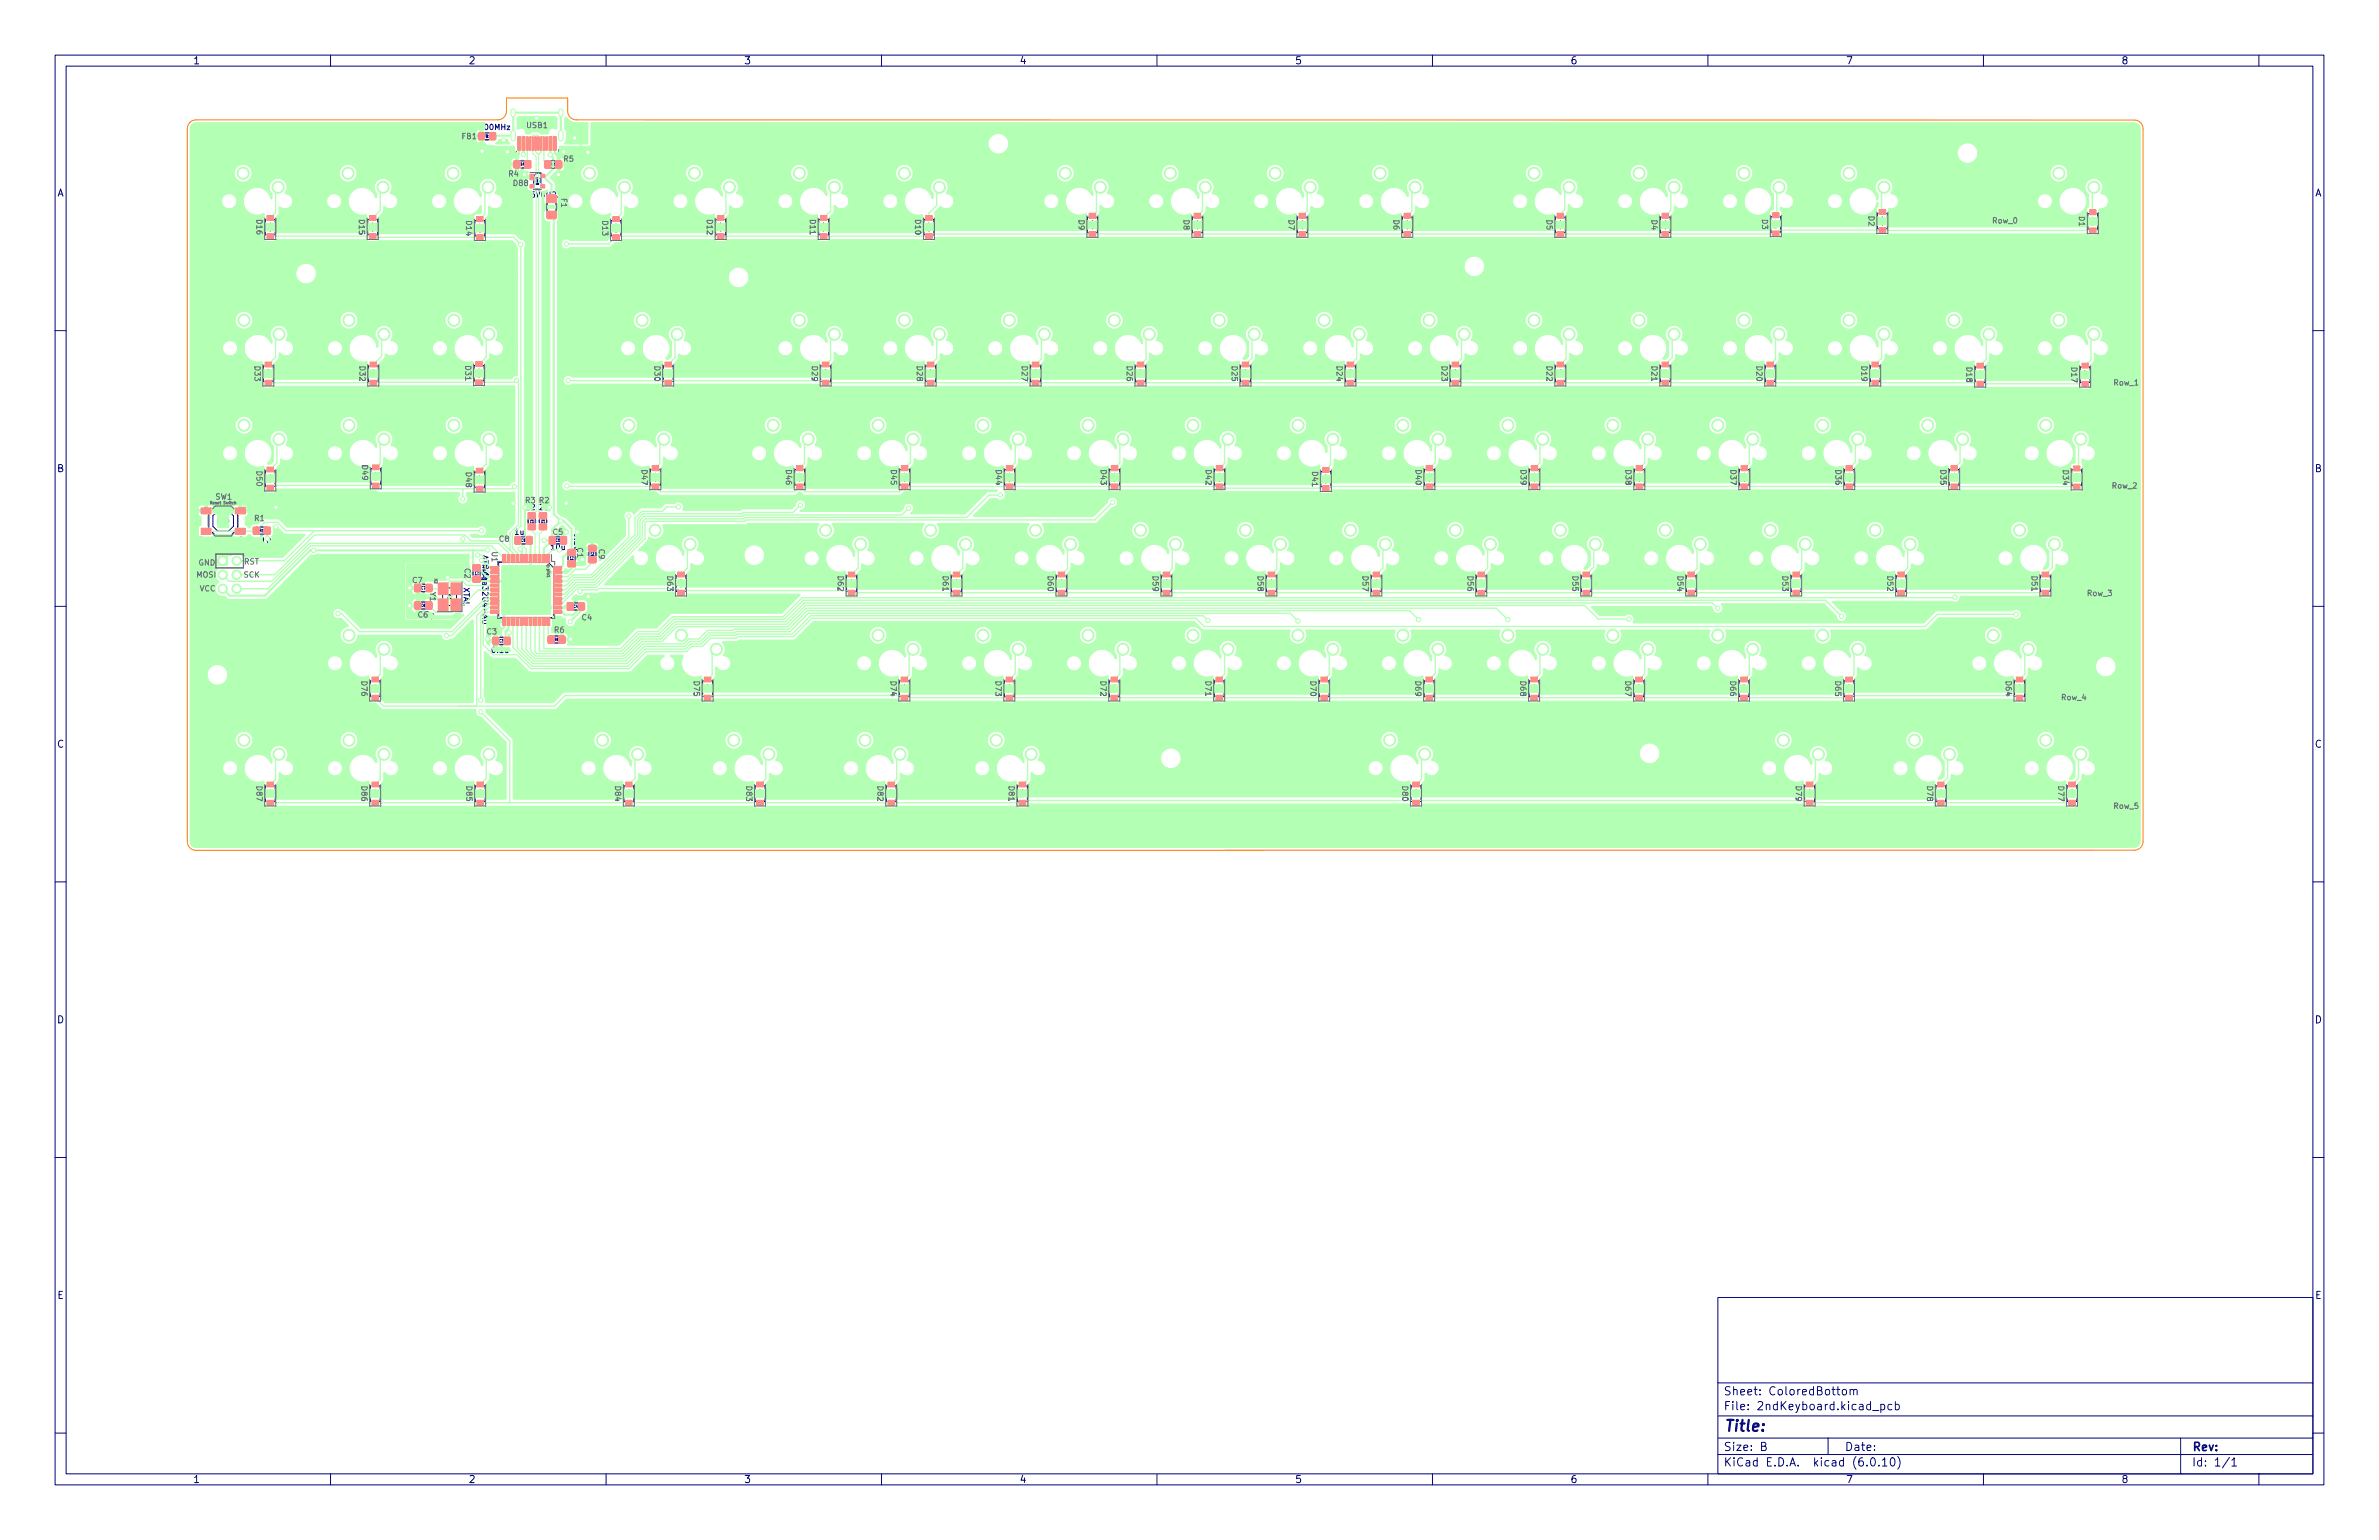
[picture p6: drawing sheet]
<svg xmlns="http://www.w3.org/2000/svg" width="432mm" height="279mm" viewBox="0 0 432 279" stroke-linecap="round" stroke-linejoin="round" font-family="sans-serif">
<defs><g id="words">
<text font-size="2.8" fill="#000080" x="312.8" y="259.7">Title:</text>
<g font-size="2.1" fill="#000080">
<text x="312.8" y="255.9">File: 2ndKeyboard.kicad_pcb</text>
<text x="312.8" y="253.2">Sheet: ColoredBottom</text>
<text x="312.8" y="263.2">Size: B</text>
<text x="334.8" y="263.2">Date:</text>
<text x="397.8" y="263.2">Rev:</text>
<text x="312.8" y="266">KiCad E.D.A. kicad (6.0.10)</text>
<text x="397.8" y="266">Id: 1/1</text>
</g>
<g font-size="1.8" fill="#000080">
<text x="35" y="11.7">1</text>
<text x="85" y="11.7">2</text>
<text x="135" y="11.7">3</text>
<text x="185" y="11.7">4</text>
<text x="235" y="11.7">5</text>
<text x="285" y="11.7">6</text>
<text x="335" y="11.7">7</text>
<text x="385" y="11.7">8</text>
<text x="10.3" y="35.6">A</text>
<text x="420.1" y="35.6">A</text>
<text x="10.3" y="85.7">B</text>
<text x="420.1" y="85.7">B</text>
<text x="10.3" y="135.6">C</text>
<text x="420.1" y="135.6">C</text>
<text x="10.3" y="185.7">D</text>
<text x="420.1" y="185.7">D</text>
<text x="10.4" y="235.7">E</text>
<text x="420.2" y="235.7">E</text>
<text x="35" y="269.1">1</text>
<text x="85" y="269.1">2</text>
<text x="135" y="269.1">3</text>
<text x="185" y="269.1">4</text>
<text x="235" y="269.1">5</text>
<text x="285" y="269.1">6</text>
<text x="335" y="269.1">7</text>
<text x="385" y="269.1">8</text>
</g>
<g font-size="1.4" fill="#626262">
<text x="84.1" y="23.6">60@100MHz</text>
<text x="95.6" y="23.2">USB1</text>
<text x="83.8" y="25.2">FB1</text>
<text x="102.3" y="29.3">R5</text>
<text x="92.3" y="32">R4</text>
<text x="92.8" y="35.9">PRTR5V0U2X</text>
<text x="93.2" y="33.7">D88</text>
<text x="46.6" y="39.9" transform="rotate(90 46.6 39.9)">D16</text>
<text x="65.1" y="39.9" transform="rotate(90 65.1 39.9)">D15</text>
<text x="84.6" y="40.1" transform="rotate(90 84.6 40.1)">D14</text>
<text x="101.9" y="36" transform="rotate(90 101.9 36)">F1</text>
<text x="109.3" y="40.1" transform="rotate(90 109.3 40.1)">D13</text>
<text x="128.3" y="39.9" transform="rotate(90 128.3 39.9)">D12</text>
<text x="147" y="39.9" transform="rotate(90 147 39.9)">D11</text>
<text x="166.1" y="39.9" transform="rotate(90 166.1 39.9)">D10</text>
<text x="195.8" y="39.9" transform="rotate(90 195.8 39.9)">D9</text>
<text x="214.8" y="39.9" transform="rotate(90 214.8 39.9)">D8</text>
<text x="233.9" y="39.9" transform="rotate(90 233.9 39.9)">D7</text>
<text x="252.9" y="39.9" transform="rotate(90 252.9 39.9)">D6</text>
<text x="280.7" y="39.9" transform="rotate(90 280.7 39.9)">D5</text>
<text x="299.8" y="39.9" transform="rotate(90 299.8 39.9)">D4</text>
<text x="319.8" y="39.8" transform="rotate(90 319.8 39.8)">D3</text>
<text x="339.2" y="39.2" transform="rotate(90 339.2 39.2)">D2</text>
<text x="361.7" y="40.5">Row_0</text>
<text x="377.3" y="39.3" transform="rotate(90 377.3 39.3)">D1</text>
<text x="46.2" y="66.5" transform="rotate(90 46.2 66.5)">D33</text>
<text x="65.3" y="66.5" transform="rotate(90 65.3 66.5)">D32</text>
<text x="84.5" y="66.4" transform="rotate(90 84.5 66.4)">D31</text>
<text x="118.8" y="66.5" transform="rotate(90 118.8 66.5)">D30</text>
<text x="147.4" y="66.5" transform="rotate(90 147.4 66.5)">D29</text>
<text x="166.4" y="66.5" transform="rotate(90 166.4 66.5)">D28</text>
<text x="185.5" y="66.5" transform="rotate(90 185.5 66.5)">D27</text>
<text x="204.5" y="66.5" transform="rotate(90 204.5 66.5)">D26</text>
<text x="223.6" y="66.5" transform="rotate(90 223.6 66.5)">D25</text>
<text x="242.6" y="66.5" transform="rotate(90 242.6 66.5)">D24</text>
<text x="261.7" y="66.5" transform="rotate(90 261.7 66.5)">D23</text>
<text x="280.7" y="66.5" transform="rotate(90 280.7 66.5)">D22</text>
<text x="299.8" y="66.5" transform="rotate(90 299.8 66.5)">D21</text>
<text x="318.8" y="66.5" transform="rotate(90 318.8 66.5)">D20</text>
<text x="337.9" y="66.5" transform="rotate(90 337.9 66.5)">D19</text>
<text x="356.9" y="66.7" transform="rotate(90 356.9 66.7)">D18</text>
<text x="376" y="66.7" transform="rotate(90 376 66.7)">D17</text>
<text x="383.7" y="69.9">Row_1</text>
<text x="46.6" y="85.6" transform="rotate(90 46.6 85.6)">D50</text>
<text x="65.7" y="84.5" transform="rotate(90 65.7 84.5)">D49</text>
<text x="84.6" y="85.8" transform="rotate(90 84.6 85.8)">D48</text>
<text x="116.5" y="85.3" transform="rotate(90 116.5 85.3)">D47</text>
<text x="142.6" y="85.3" transform="rotate(90 142.6 85.3)">D46</text>
<text x="161.7" y="85.3" transform="rotate(90 161.7 85.3)">D45</text>
<text x="180.7" y="85.3" transform="rotate(90 180.7 85.3)">D44</text>
<text x="199.8" y="85.3" transform="rotate(90 199.8 85.3)">D43</text>
<text x="218.8" y="85.3" transform="rotate(90 218.8 85.3)">D42</text>
<text x="238.1" y="85.6" transform="rotate(90 238.1 85.6)">D41</text>
<text x="256.9" y="85.3" transform="rotate(90 256.9 85.3)">D40</text>
<text x="276" y="85.3" transform="rotate(90 276 85.3)">D39</text>
<text x="295" y="85.3" transform="rotate(90 295 85.3)">D38</text>
<text x="314.1" y="85.3" transform="rotate(90 314.1 85.3)">D37</text>
<text x="333.1" y="85.3" transform="rotate(90 333.1 85.3)">D36</text>
<text x="352.2" y="85.3" transform="rotate(90 352.2 85.3)">D35</text>
<text x="374.4" y="85.4" transform="rotate(90 374.4 85.4)">D34</text>
<text x="383.4" y="88.6">Row_2</text>
<text x="39.1" y="90.6">SW1</text>
<text x="46.2" y="94.5">R1</text>
<text x="95.4" y="91.3">R3</text>
<text x="97.9" y="91.3">R2</text>
<text x="89.3" y="100.1" transform="rotate(90 89.3 100.1)">U1</text>
<text x="90.6" y="98.3">C8</text>
<text x="93.4" y="97">1u</text>
<text x="100.1" y="99.8">10u</text>
<text x="100.4" y="97">C5</text>
<text x="104.8" y="99.4" transform="rotate(90 104.8 99.4)">C1</text>
<text x="108.7" y="99.6" transform="rotate(90 108.7 99.6)">C9</text>
<text x="35.7" y="104.8">MOSI</text>
<text x="36" y="102.6">GND</text>
<text x="36.2" y="107.3">VCC</text>
<text x="44.2" y="104.8">SCK</text>
<text x="44.3" y="102.4">RST</text>
<text x="74.9" y="105.8">C7</text>
<text x="78" y="107.4" transform="rotate(90 78 107.4)">Y1</text>
<text x="84.3" y="103.1" transform="rotate(90 84.3 103.1)">C2</text>
<text x="87.7" y="102.6" transform="rotate(90 87.7 102.6)">0.1u</text>
<text x="121.1" y="104.6" transform="rotate(90 121.1 104.6)">D63</text>
<text x="152.1" y="104.6" transform="rotate(90 152.1 104.6)">D62</text>
<text x="171.1" y="104.6" transform="rotate(90 171.1 104.6)">D61</text>
<text x="190.2" y="104.6" transform="rotate(90 190.2 104.6)">D60</text>
<text x="209.2" y="104.6" transform="rotate(90 209.2 104.6)">D59</text>
<text x="228.3" y="104.6" transform="rotate(90 228.3 104.6)">D58</text>
<text x="247.3" y="104.6" transform="rotate(90 247.3 104.6)">D57</text>
<text x="266.4" y="104.6" transform="rotate(90 266.4 104.6)">D56</text>
<text x="285.4" y="104.6" transform="rotate(90 285.4 104.6)">D55</text>
<text x="304.5" y="104.6" transform="rotate(90 304.5 104.6)">D54</text>
<text x="323.5" y="104.6" transform="rotate(90 323.5 104.6)">D53</text>
<text x="342.6" y="104.6" transform="rotate(90 342.6 104.6)">D52</text>
<text x="368.8" y="104.6" transform="rotate(90 368.8 104.6)">D51</text>
<text x="75.9" y="112">C6</text>
<text x="105.6" y="112.5">C4</text>
<text x="378.9" y="108.1">Row_3</text>
<text x="88.4" y="115.1">C3</text>
<text x="89.4" y="118.5">0.1u</text>
<text x="100.6" y="114.8">R6</text>
<text x="65.6" y="123.7" transform="rotate(90 65.6 123.7)">D76</text>
<text x="125.9" y="123.7" transform="rotate(90 125.9 123.7)">D75</text>
<text x="161.6" y="123.7" transform="rotate(90 161.6 123.7)">D74</text>
<text x="180.7" y="123.7" transform="rotate(90 180.7 123.7)">D73</text>
<text x="199.7" y="123.7" transform="rotate(90 199.7 123.7)">D72</text>
<text x="218.8" y="123.7" transform="rotate(90 218.8 123.7)">D71</text>
<text x="237.8" y="123.7" transform="rotate(90 237.8 123.7)">D70</text>
<text x="256.9" y="123.7" transform="rotate(90 256.9 123.7)">D69</text>
<text x="275.9" y="123.7" transform="rotate(90 275.9 123.7)">D68</text>
<text x="295" y="123.7" transform="rotate(90 295 123.7)">D67</text>
<text x="314" y="123.7" transform="rotate(90 314 123.7)">D66</text>
<text x="333.1" y="123.7" transform="rotate(90 333.1 123.7)">D65</text>
<text x="364.1" y="123.7" transform="rotate(90 364.1 123.7)">D64</text>
<text x="374.2" y="127">Row_4</text>
<text x="46.6" y="142.7" transform="rotate(90 46.6 142.7)">D87</text>
<text x="65.6" y="142.7" transform="rotate(90 65.6 142.7)">D86</text>
<text x="84.7" y="142.7" transform="rotate(90 84.7 142.7)">D85</text>
<text x="111.6" y="142.7" transform="rotate(90 111.6 142.7)">D84</text>
<text x="135.5" y="142.7" transform="rotate(90 135.5 142.7)">D83</text>
<text x="159.3" y="142.7" transform="rotate(90 159.3 142.7)">D82</text>
<text x="183.1" y="142.7" transform="rotate(90 183.1 142.7)">D81</text>
<text x="254.5" y="142.7" transform="rotate(90 254.5 142.7)">D80</text>
<text x="326" y="142.7" transform="rotate(90 326 142.7)">D79</text>
<text x="349.8" y="142.7" transform="rotate(90 349.8 142.7)">D78</text>
<text x="373.6" y="142.7" transform="rotate(90 373.6 142.7)">D77</text>
<text x="383.7" y="146.7">Row_5</text>
</g>
<g font-size="1.4" fill="#fff">
<text x="91" y="28.2">5.1k</text>
<text x="101.5" y="28.1">5.1k</text>
<text x="95.5" y="92.5">22</text>
<text x="98" y="92.5">22</text>
<text x="36.2" y="98.5">SW_Push_Reset 10K</text>
<text x="87.6" y="101.4" transform="rotate(90 87.6 101.4)">ATmega32U4-AU</text>
</g>
<g font-size="1.4" fill="#000080">
<text x="323.9" y="40.2" transform="rotate(90 323.9 40.2)">D</text>
<text x="104.3" y="96.9" transform="rotate(90 104.3 96.9)">0.1u</text>
<text x="75.8" y="104.3">22p</text>
<text x="84.1" y="106.4" transform="rotate(90 84.1 106.4)">XTAL</text>
<text x="76.3" y="112">22p</text>
<text x="105.1" y="113.5">0.1u</text>
</g>
<text font-size="1" fill="#b3ffb3" x="81.2" y="107.7" transform="rotate(90 81.2 107.7)">Y1</text>
<g font-size=".7" fill="#000080">
<text x="87.8" y="25">FB1</text>
<text x="94.4" y="30.1">R4</text>
<text x="100" y="30.1">R5</text>
<text x="96.3" y="94.1" transform="rotate(90 96.3 94.1)">R3</text>
<text x="98.3" y="94.1" transform="rotate(90 98.3 94.1)">R2</text>
<text x="47.1" y="96.5">R1</text>
<text x="94.6" y="98.3">C8</text>
<text x="100.8" y="98.3">C5</text>
<text x="103.5" y="100.8" transform="rotate(90 103.5 100.8)">C1</text>
<text x="107.3" y="100.1" transform="rotate(90 107.3 100.1)">C9</text>
<text x="76.4" y="106.9">C7</text>
<text x="86.3" y="103.6" transform="rotate(90 86.3 103.6)">C2</text>
<text x="76.4" y="110.1">C6</text>
<text x="104.1" y="110.3">C4</text>
<text x="90.6" y="116.5">C3</text>
<text x="100.6" y="116.3">R6</text>
</g>
<text font-size=".7" fill="#b3ffb3" x="97.3" y="32.2" transform="rotate(90 97.3 32.2)">D88</text>
<g font-size=".7" fill="#626262">
<text x="38.3" y="91.5">Reset Switch</text>
<text x="78.9" y="105" transform="rotate(90 78.9 105)">X2</text>
<text x="99.3" y="103.3" transform="rotate(90 99.3 103.3)">pin1</text>
</g>
</g></defs>
<g fill="none" stroke="#000080" stroke-width=".18">
<path d="M10 10h411.8v259.4h-411.8zM12 12h407.8v255.4h-407.8zM60 10v2M110 10v2M160 10v2M210 10v2M260 10v2M310 10v2M360 10v2M410 10v2M48.2 39.8h1.8v2.8h-1.8zM66.7 39.8h1.8v2.8h-1.8z"/>
<path d="M86.2 40h1.8v2.8h-1.8zM87.4 24.1v1.2h2v-1.2M93.8 29.2h2v1.3h-2zM96.9 31.9l.5-.5h.8v2.9h-1.3zM99.3 35.9v3.2h1.6v-3.2M99.4 29.2h2v1.3h-2zM110.9 40h1.8v2.8h-1.8zM129.9 39.8h1.8v2.8h-1.8zM148.6 39.8h1.8v2.8h-1.8zM167.7 39.8h1.8v2.8h-1.8zM197.4 39.4h1.8v2.8h-1.8zM216.4 39.4h1.8v2.8h-1.8z"/>
<path d="M235.5 39.4h1.8v2.8h-1.8zM254.5 39.4h1.8v2.8h-1.8zM282.3 39.4h1.8v2.8h-1.8zM301.4 39.4h1.8v2.8h-1.8zM321.4 39.3h1.8v2.8h-1.8zM322.3 39.9v.5M340.8 38.7h1.8v2.8h-1.8zM341.3 39.9h.8l-.4 .6zM341.7 39.4v.5M343.3 39.8h1a.51 .51 0 0 1-.5 .6 .51 .51 0 0 1-.5-.6zM378.9 38.8h1.8v2.8h-1.8zM379.4 39.9h.8l-.4 .6z"/>
<path d="M379.8 39.4v.5M381.5 39.9h1a.51 .51 0 0 1-.5 .6 .51 .51 0 0 1-.5-.6zM10 60h2M48.5 41.5h1.1M48.7 40.9h.8l-.4 .6zM49.1 40.4v.5M49.1 41.5v.4M50.7 40.9h1a.51 .51 0 0 1-.5 .6 .51 .51 0 0 1-.5-.6zM67.1 41.5h1.1M67.2 40.9h.8l-.4 .6zM67.6 40.4v.5M67.6 41.5v.4"/>
<path d="M69.3 40.9h1a.51 .51 0 0 1-.5 .6 .51 .51 0 0 1-.5-.6zM86.5 41.7h1.1M86.7 41.1h.8l-.4 .6zM87.1 40.6v.5M87.1 41.7v.4M88.7 41.1h1a.51 .51 0 0 1-.5 .6 .51 .51 0 0 1-.5-.6zM111.3 41.7h1.1M111.4 41.1h.8l-.4 .6zM111.8 40.6v.5M111.8 41.7v.4M113.5 41.1h1a.51 .51 0 0 1-.5 .6 .51 .51 0 0 1-.5-.6zM130.3 41.5h1.1"/>
<path d="M130.4 40.9h.8l-.4 .6zM130.8 40.4v.5M130.8 41.5v.4M132.5 40.9h1a.51 .51 0 0 1-.5 .6 .51 .51 0 0 1-.5-.6zM149 41.5h1.1M149.1 40.9h.8l-.4 .6zM149.5 40.4v.5M149.5 41.5v.4M151.2 40.9h1a.51 .51 0 0 1-.5 .6 .51 .51 0 0 1-.5-.6zM168.1 41.5h1.1M168.2 40.9h.8l-.4 .6zM168.6 40.4v.5"/>
<path d="M168.6 41.5v.4M170.3 40.9h1a.51 .51 0 0 1-.5 .6 .51 .51 0 0 1-.5-.6zM197.7 41.1h1.1M197.9 40.5h.8l-.4 .6zM198.3 40v.5M198.3 41.1v.4M199.9 40.5h1a.51 .51 0 0 1-.5 .6 .51 .51 0 0 1-.5-.6zM216.8 41.1h1.1M216.9 40.5h.8l-.4 .6zM217.3 40v.5M217.3 41.1v.4M219 40.5h1a.51 .51 0 0 1-.5 .6 .51 .51 0 0 1-.5-.6z"/>
<path d="M235.8 41.1h1.1M236 40.5h.8l-.4 .6zM236.4 40v.5M236.4 41.1v.4M238 40.5h1a.51 .51 0 0 1-.5 .6 .51 .51 0 0 1-.5-.6zM254.9 41.1h1.1M255 40.5h.8l-.4 .6zM255.4 40v.5M255.4 41.1v.4M257.1 40.5h1a.51 .51 0 0 1-.5 .6 .51 .51 0 0 1-.5-.6zM282.7 41.1h1.1M282.8 40.5h.8l-.4 .6z"/>
<path d="M283.2 40v.5M283.2 41.1v.4M284.9 40.5h1a.5 .5 0 0 1-.5 .6 .5 .5 0 0 1-.5-.6zM301.7 41.1h1.1M301.9 40.5h.8l-.4 .6zM302.3 40v.5M302.3 41.1v.4M303.9 40.5h1a.5 .5 0 0 1-.5 .6 .5 .5 0 0 1-.5-.6zM321.8 41h1.1M321.9 40.4h.8l-.4 .6zM322.3 41v.4M341.1 40.5h1.1"/>
<path d="M341.7 40.5v.4M379.3 40.5h1.1M379.8 40.5v.4M419.8 60h2M47.8 66.4h1.8v2.8h-1.8zM48.2 68.1h1.1M48.3 67.5h.8l-.4 .6zM48.7 67v.5M48.7 68.1v.4M50.4 67.5h1a.51 .51 0 0 1-.5 .6 .51 .51 0 0 1-.5-.6zM66.9 66.4h1.8v2.8h-1.8zM67.2 68.1h1.1"/>
<path d="M67.4 67.5h.8l-.4 .6zM67.8 67v.5M67.8 68.1v.4M69.4 67.5h1a.51 .51 0 0 1-.5 .6 .51 .51 0 0 1-.5-.6zM86.1 66.3h1.8v2.8h-1.8zM86.4 68.1h1.1M86.6 67.5h.8l-.4 .6zM87 67v.5M87 68.1v.4M88.6 67.4h1a.51 .51 0 0 1-.5 .6 .51 .51 0 0 1-.5-.6zM120.4 66.4h1.8v2.8h-1.8zM120.7 68.1h1.1"/>
<path d="M120.9 67.5h.8l-.4 .6zM121.3 67v.5M121.3 68.1v.4M122.9 67.5h1a.51 .51 0 0 1-.5 .6 .51 .51 0 0 1-.5-.6zM149 66.4h1.8v2.8h-1.8zM149.3 68.1h1.1M149.5 67.5h.8l-.4 .6zM149.9 67v.5M149.9 68.1v.4M151.5 67.5h1a.51 .51 0 0 1-.5 .6 .51 .51 0 0 1-.5-.6zM168 66.4h1.8v2.8h-1.8zM168.4 68.1h1.1"/>
<path d="M168.5 67.5h.8l-.4 .6zM168.9 67v.5M168.9 68.1v.4M170.6 67.5h1a.51 .51 0 0 1-.5 .6 .51 .51 0 0 1-.5-.6zM187.1 66.4h1.8v2.8h-1.8zM187.4 68.1h1.1M187.6 67.5h.8l-.4 .6zM188 67v.5M188 68.1v.4M189.6 67.5h1a.51 .51 0 0 1-.5 .6 .51 .51 0 0 1-.5-.6zM206.1 66.4h1.8v2.8h-1.8zM206.5 68.1h1.1"/>
<path d="M206.6 67.5h.8l-.4 .6zM207 67v.5M207 68.1v.4M208.7 67.5h1a.51 .51 0 0 1-.5 .6 .51 .51 0 0 1-.5-.6zM225.2 66.4h1.8v2.8h-1.8zM225.5 68.1h1.1M225.7 67.5h.8l-.4 .6zM226.1 67v.5M226.1 68.1v.4M227.7 67.5h1a.51 .51 0 0 1-.5 .6 .51 .51 0 0 1-.5-.6zM244.2 66.4h1.8v2.8h-1.8zM244.6 68.1h1.1"/>
<path d="M244.7 67.5h.8l-.4 .6zM245.1 67v.5M245.1 68.1v.4M246.8 67.5h1a.51 .51 0 0 1-.5 .6 .51 .51 0 0 1-.5-.6zM263.3 66.4h1.8v2.8h-1.8zM263.6 68.1h1.1M263.8 67.5h.8l-.4 .6zM264.2 67v.5M264.2 68.1v.4M265.8 67.5h1a.5 .5 0 0 1-.5 .6 .5 .5 0 0 1-.5-.6zM282.3 66.4h1.8v2.8h-1.8zM282.7 68.1h1.1"/>
<path d="M282.8 67.5h.8l-.4 .6zM283.2 67v.5M283.2 68.1v.4M284.9 67.5h1a.5 .5 0 0 1-.5 .6 .5 .5 0 0 1-.5-.6zM301.4 66.4h1.8v2.8h-1.8zM301.7 68.1h1.1M301.9 67.5h.8l-.4 .6zM302.3 67v.5M302.3 68.1v.4M303.9 67.5h1a.5 .5 0 0 1-.5 .6 .5 .5 0 0 1-.5-.6zM320.4 66.4h1.8v2.8h-1.8zM320.8 68.1h1.1"/>
<path d="M320.9 67.5h.8l-.4 .6zM321.3 67v.5M321.3 68.1v.4M323 67.5h1a.5 .5 0 0 1-.5 .6 .5 .5 0 0 1-.5-.6zM339.5 66.4h1.8v2.8h-1.8zM339.8 68.1h1.1M340 67.5h.8l-.4 .6zM340.4 67v.5M340.4 68.1v.4M342 67.5h1a.5 .5 0 0 1-.5 .6 .5 .5 0 0 1-.5-.6zM358.5 66.6h1.8v2.8h-1.8zM358.9 68.3h1.1"/>
<path d="M359 67.7h.8l-.4 .6zM359.4 67.2v.5M359.4 68.3v.4M361.1 67.7h1a.5 .5 0 0 1-.5 .6 .5 .5 0 0 1-.5-.6zM377.6 66.6h1.8v2.8h-1.8zM377.9 68.3h1.1M378.1 67.7h.8l-.4 .6zM378.5 67.2v.5M378.5 68.3v.4M380.1 67.7h1a.5 .5 0 0 1-.5 .6 .5 .5 0 0 1-.5-.6zM39.1 91.9h2.8l1.2 1.2v2.8l-1.2 1.2h-2.8l-1.2-1.2v-2.8zM39.6 92.7h1.9l.9 .9v1.9l-.9 .9h-1.9l-1-.9v-1.9z"/>
<path d="M40.2 94.3h-.2l.2 .3-.2 .1M40.3 94.3l.1 .4 .1-.3 .1 .3 .1-.4M40.8 94.4l.1-.1v.4M40.8 94.7h.2M46.5 95.7h2v1.2h-2zM48.2 85.4h1.8v2.8h-1.8zM48.5 87.2h1.1M48.7 86.6h.8l-.4 .6zM49.1 86.1v.5M49.1 87.2v.4M50.7 86.6h1a.51 .51 0 0 1-.5 .6 .51 .51 0 0 1-.5-.6zM67.3 85h1.8v2.8h-1.8z"/>
<path d="M67.7 86.8h1.1M67.8 86.2h.8l-.4 .6zM68.2 85.7v.5M68.2 86.8v.4M69.9 86.2h1a.51 .51 0 0 1-.5 .6 .51 .51 0 0 1-.5-.6zM86.2 85.6h1.8v2.8h-1.8zM86.5 87.4h1.1M86.7 86.8h.8l-.4 .6zM87.1 86.3v.5M87.1 87.4v.4M88.7 86.8h1a.51 .51 0 0 1-.5 .6 .51 .51 0 0 1-.5-.6zM94 97.4h2v1.3h-2z"/>
<path d="M95.9 93.6h1.2v2h-1.2zM97.9 93.6h1.3v2h-1.3zM100.3 97.4v1.3M102.3 97.4v1.3M106.9 99.5h1.2v2h-1.2zM107.1 96.8v.6M107.1 98.2h.6M107.7 97.8h-.6l.1 .4M107.8 96.8l.3 .3h-1M118.1 85.2h1.8v2.8h-1.8zM118.4 86.9h1.1M118.6 86.3h.8l-.4 .6z"/>
<path d="M119 85.8v.5M119 86.9v.4M120.6 86.3h1a.51 .51 0 0 1-.5 .6 .51 .51 0 0 1-.5-.6zM144.2 85.2h1.8v2.8h-1.8zM144.6 86.9h1.1M144.7 86.3h.8l-.4 .6zM145.1 85.8v.5M145.1 86.9v.4M146.8 86.3h1a.51 .51 0 0 1-.5 .6 .51 .51 0 0 1-.5-.6zM163.3 85.2h1.8v2.8h-1.8zM163.6 86.9h1.1M163.8 86.3h.8l-.4 .6z"/>
<path d="M164.2 85.8v.5M164.2 86.9v.4M165.8 86.3h1a.51 .51 0 0 1-.5 .6 .51 .51 0 0 1-.5-.6zM182.3 85.2h1.8v2.8h-1.8zM182.7 86.9h1.1M182.8 86.3h.8l-.4 .6zM183.2 85.8v.5M183.2 86.9v.4M184.9 86.3h1a.51 .51 0 0 1-.5 .6 .51 .51 0 0 1-.5-.6zM201.4 85.2h1.8v2.8h-1.8zM201.7 86.9h1.1M201.9 86.3h.8l-.4 .6z"/>
<path d="M202.3 85.8v.5M202.3 86.9v.4M203.9 86.3h1a.51 .51 0 0 1-.5 .6 .51 .51 0 0 1-.5-.6zM220.4 85.2h1.8v2.8h-1.8zM220.8 86.9h1.1M220.9 86.3h.8l-.4 .6zM221.3 85.8v.5M221.3 86.9v.4M223 86.3h1a.51 .51 0 0 1-.5 .6 .51 .51 0 0 1-.5-.6zM239.7 85.5h1.8v2.8h-1.8zM240.1 87.3h1.1M240.2 86.7h.8l-.4 .6z"/>
<path d="M240.6 86.2v.5M240.6 87.3v.4M242.3 86.7h1a.51 .51 0 0 1-.5 .5 .51 .51 0 0 1-.5-.5zM258.5 85.2h1.8v2.8h-1.8zM258.9 86.9h1.1M259 86.3h.8l-.4 .6zM259.4 85.8v.5M259.4 86.9v.4M261.1 86.3h1a.51 .51 0 0 1-.5 .6 .51 .51 0 0 1-.5-.6zM277.6 85.2h1.8v2.8h-1.8zM277.9 86.9h1.1M278.1 86.3h.8l-.4 .6z"/>
<path d="M278.5 85.8v.5M278.5 86.9v.4M280.1 86.3h1a.51 .51 0 0 1-.5 .6 .51 .51 0 0 1-.5-.6zM296.6 85.2h1.8v2.8h-1.8zM297 86.9h1.1M297.1 86.3h.8l-.4 .6zM297.5 85.8v.5M297.5 86.9v.4M299.2 86.3h1a.51 .51 0 0 1-.5 .6 .51 .51 0 0 1-.5-.6zM315.7 85.2h1.8v2.8h-1.8zM316 86.9h1.1M316.2 86.3h.8l-.4 .6z"/>
<path d="M316.6 85.8v.5M316.6 86.9v.4M318.2 86.3h1a.51 .51 0 0 1-.5 .6 .51 .51 0 0 1-.5-.6zM334.7 85.2h1.8v2.8h-1.8zM335.1 86.9h1.1M335.2 86.3h.8l-.4 .6zM335.6 85.8v.5M335.6 86.9v.4M337.3 86.3h1a.51 .51 0 0 1-.5 .6 .51 .51 0 0 1-.5-.6zM353.8 85.2h1.8v2.8h-1.8zM354.1 86.9h1.1M354.3 86.3h.8l-.4 .6z"/>
<path d="M354.7 85.8v.5M354.7 86.9v.4M356.3 86.3h1a.51 .51 0 0 1-.5 .6 .51 .51 0 0 1-.5-.6zM376 85.2h1.8v2.8h-1.8zM376.4 87h1.1M376.5 86.4h.8l-.4 .6zM376.9 85.9v.5M376.9 87v.4M378.6 86.4h1a.51 .51 0 0 1-.5 .6 .51 .51 0 0 1-.5-.6zM10 110h2M75.8 106.1h2v1.2h-2zM75.8 109.2h2v1.3h-2z"/>
<path d="M80.3 106.7h2.5v3.2h-2.5zM82.8 108.9l-1 1M87.1 103h-1.2v2h1.2M87.6 100.8l1 .3-1 .4M87.9 100.9v.5M88.6 112.6h-.8l-.2 .1 .2 .4h.8M90 115.7h2v1.2h-2zM90.5 102h9l1 1v9h-10zM95.1 107.3v.5M95.8 107.3l.3 .3h-1M96.1 106.3h-.9l-.1 .2 .1 .3h.9M100 115.4h2v1.3h-2z"/>
<path d="M103.1 100.3h1.3v2h-1.3zM103.5 109.4h2v1.3h-2zM104 115.8l.3-.3v1M104 116.5h.6M105 115.6l.2-.1a.53 .53 0 0 1 .3 .5 .53 .53 0 0 1-.3 .5l-.2-.4zM106 115.5v1M106.1 115.9l.4 .6M106.5 115.5l-.5 .6M122.7 104.5h1.8v2.8h-1.8zM123.1 106.2h1.1M123.2 105.6h.8l-.4 .6zM123.6 105.1v.5"/>
<path d="M123.6 106.2v.4M125.3 105.6h1a.51 .51 0 0 1-.5 .6 .51 .51 0 0 1-.5-.6zM153.7 104.5h1.8v2.8h-1.8zM154 106.2h1.1M154.2 105.6h.8l-.4 .6zM154.6 105.1v.5M154.6 106.2v.4M156.2 105.6h1a.51 .51 0 0 1-.5 .6 .51 .51 0 0 1-.5-.6zM172.7 104.5h1.8v2.8h-1.8zM173.1 106.2h1.1M173.2 105.6h.8l-.4 .6zM173.6 105.1v.5"/>
<path d="M173.6 106.2v.4M175.3 105.6h1a.51 .51 0 0 1-.5 .6 .51 .51 0 0 1-.5-.6zM191.8 104.5h1.8v2.8h-1.8zM192.1 106.2h1.1M192.3 105.6h.8l-.4 .6zM192.7 105.1v.5M192.7 106.2v.4M194.3 105.6h1a.51 .51 0 0 1-.5 .6 .51 .51 0 0 1-.5-.6zM210.8 104.5h1.8v2.8h-1.8zM211.2 106.2h1.1M211.3 105.6h.8l-.4 .6zM211.7 105.1v.5"/>
<path d="M211.7 106.2v.4M213.4 105.6h1a.51 .51 0 0 1-.5 .6 .51 .51 0 0 1-.5-.6zM229.9 104.5h1.8v2.8h-1.8zM230.2 106.2h1.1M230.4 105.6h.8l-.4 .6zM230.8 105.1v.5M230.8 106.2v.4M232.4 105.6h1a.51 .51 0 0 1-.5 .6 .51 .51 0 0 1-.5-.6zM248.9 104.5h1.8v2.8h-1.8zM249.3 106.2h1.1M249.4 105.6h.8l-.4 .6zM249.8 105.1v.5"/>
<path d="M249.8 106.2v.4M251.5 105.6h1a.51 .51 0 0 1-.5 .6 .51 .51 0 0 1-.5-.6zM268 104.5h1.8v2.8h-1.8zM268.3 106.2h1.1M268.5 105.6h.8l-.4 .6zM268.9 105.1v.5M268.9 106.2v.4M270.5 105.6h1a.51 .51 0 0 1-.5 .6 .51 .51 0 0 1-.5-.6zM287 104.5h1.8v2.8h-1.8zM287.4 106.2h1.1M287.5 105.6h.8l-.4 .6zM287.9 105.1v.5"/>
<path d="M287.9 106.2v.4M289.6 105.6h1a.51 .51 0 0 1-.5 .6 .51 .51 0 0 1-.5-.6zM306.1 104.5h1.8v2.8h-1.8zM306.4 106.2h1.1M306.6 105.6h.8l-.4 .6zM307 105.1v.5M307 106.2v.4M308.6 105.6h1a.51 .51 0 0 1-.5 .6 .51 .51 0 0 1-.5-.6zM325.1 104.5h1.8v2.8h-1.8zM325.5 106.2h1.1M325.6 105.6h.8l-.4 .6zM326 105.1v.5"/>
<path d="M326 106.2v.4M327.7 105.6h1a.51 .51 0 0 1-.5 .6 .51 .51 0 0 1-.5-.6zM344.2 104.5h1.8v2.8h-1.8zM344.5 106.2h1.1M344.7 105.6h.8l-.4 .6zM345.1 105.1v.5M345.1 106.2v.4M346.7 105.6h1a.51 .51 0 0 1-.5 .6 .51 .51 0 0 1-.5-.6zM370.4 104.5h1.8v2.8h-1.8zM370.7 106.2h1.1M370.9 105.6h.8l-.4 .6zM371.3 105.1v.5"/>
<path d="M371.3 106.2v.4M372.9 105.6h1a.5 .5 0 0 1-.5 .6 .5 .5 0 0 1-.5-.6zM419.8 110h2M67.2 123.5h1.8v2.8h-1.8zM67.6 125.3h1.1M67.7 124.7h.8l-.4 .6zM68.1 124.2v.5M68.1 125.3v.4M69.8 124.7h1a.51 .51 0 0 1-.5 .6 .51 .51 0 0 1-.5-.6zM127.5 123.5h1.8v2.8h-1.8zM127.9 125.3h1.1M128 124.7h.8l-.4 .6z"/>
<path d="M128.4 124.2v.5M128.4 125.3v.4M130.1 124.7h1a.51 .51 0 0 1-.5 .6 .51 .51 0 0 1-.5-.6zM163.2 123.5h1.8v2.8h-1.8zM163.6 125.3h1.1M163.7 124.7h.8l-.4 .6zM164.1 124.2v.5M164.1 125.3v.4M165.8 124.7h1a.51 .51 0 0 1-.5 .6 .51 .51 0 0 1-.5-.6zM182.3 123.5h1.8v2.8h-1.8zM182.6 125.3h1.1M182.8 124.7h.8l-.4 .6z"/>
<path d="M183.2 124.2v.5M183.2 125.3v.4M184.8 124.7h1a.51 .51 0 0 1-.5 .6 .51 .51 0 0 1-.5-.6zM201.3 123.5h1.8v2.8h-1.8zM201.7 125.3h1.1M201.8 124.7h.8l-.4 .6zM202.2 124.2v.5M202.2 125.3v.4M203.9 124.7h1a.51 .51 0 0 1-.5 .6 .51 .51 0 0 1-.5-.6zM220.4 123.5h1.8v2.8h-1.8zM220.7 125.3h1.1M220.9 124.7h.8l-.4 .6z"/>
<path d="M221.3 124.2v.5M221.3 125.3v.4M222.9 124.7h1a.51 .51 0 0 1-.5 .6 .51 .51 0 0 1-.5-.6zM239.4 123.5h1.8v2.8h-1.8zM239.8 125.3h1.1M239.9 124.7h.8l-.4 .6zM240.3 124.2v.5M240.3 125.3v.4M242 124.7h1a.51 .51 0 0 1-.5 .6 .51 .51 0 0 1-.5-.6zM258.5 123.5h1.8v2.8h-1.8zM258.8 125.3h1.1M259 124.7h.8l-.4 .6z"/>
<path d="M259.4 124.2v.5M259.4 125.3v.4M261 124.7h1a.5 .5 0 0 1-.5 .6 .5 .5 0 0 1-.5-.6zM277.5 123.5h1.8v2.8h-1.8zM277.9 125.3h1.1M278 124.7h.8l-.4 .6zM278.4 124.2v.5M278.4 125.3v.4M280.1 124.7h1a.5 .5 0 0 1-.5 .6 .5 .5 0 0 1-.5-.6zM296.6 123.5h1.8v2.8h-1.8zM296.9 125.3h1.1M297.1 124.7h.8l-.4 .6z"/>
<path d="M297.5 124.2v.5M297.5 125.3v.4M299.1 124.7h1a.5 .5 0 0 1-.5 .6 .5 .5 0 0 1-.5-.6zM315.6 123.5h1.8v2.8h-1.8zM316 125.3h1.1M316.1 124.7h.8l-.4 .6zM316.5 124.2v.5M316.5 125.3v.4M318.2 124.7h1a.5 .5 0 0 1-.5 .6 .5 .5 0 0 1-.5-.6zM334.7 123.5h1.8v2.8h-1.8zM335 125.3h1.1M335.2 124.7h.8l-.4 .6z"/>
<path d="M335.6 124.2v.5M335.6 125.3v.4M337.2 124.7h1a.5 .5 0 0 1-.5 .6 .5 .5 0 0 1-.5-.6zM365.7 123.5h1.8v2.8h-1.8zM366 125.3h1.1M366.2 124.7h.8l-.4 .6zM366.6 124.2v.5M366.6 125.3v.4M368.2 124.7h1a.51 .51 0 0 1-.5 .6 .51 .51 0 0 1-.5-.6zM10 160h2M48.2 142.6h1.8v2.8h-1.8zM48.5 144.3h1.1"/>
<path d="M48.7 143.7h.8l-.4 .6zM49.1 143.2v.5M49.1 144.3v.4M50.7 143.7h1a.51 .51 0 0 1-.5 .6 .51 .51 0 0 1-.5-.6zM67.2 142.6h1.8v2.8h-1.8zM67.6 144.3h1.1M67.7 143.7h.8l-.4 .6zM68.1 143.2v.5M68.1 144.3v.4M69.8 143.7h1a.51 .51 0 0 1-.5 .6 .51 .51 0 0 1-.5-.6zM86.3 142.6h1.8v2.8h-1.8zM86.6 144.3h1.1"/>
<path d="M86.8 143.7h.8l-.4 .6zM87.2 143.2v.5M87.2 144.3v.4M88.8 143.7h1a.51 .51 0 0 1-.5 .6 .51 .51 0 0 1-.5-.6zM113.2 142.6h1.8v2.8h-1.8zM113.6 144.3h1.1M113.7 143.7h.8l-.4 .6zM114.1 143.2v.5M114.1 144.3v.4M115.8 143.7h1a.51 .51 0 0 1-.5 .6 .51 .51 0 0 1-.5-.6zM137.1 142.6h1.8v2.8h-1.8zM137.4 144.3h1.1"/>
<path d="M137.6 143.7h.8l-.4 .6zM138 143.2v.5M138 144.3v.4M139.6 143.7h1a.51 .51 0 0 1-.5 .6 .51 .51 0 0 1-.5-.6zM160.9 142.6h1.8v2.8h-1.8zM161.2 144.3h1.1M161.4 143.7h.8l-.4 .6zM161.8 143.2v.5M161.8 144.3v.4M163.4 143.7h1a.51 .51 0 0 1-.5 .6 .51 .51 0 0 1-.5-.6zM184.7 142.6h1.8v2.8h-1.8zM185 144.3h1.1"/>
<path d="M185.2 143.7h.8l-.4 .6zM185.6 143.2v.5M185.6 144.3v.4M187.2 143.7h1a.51 .51 0 0 1-.5 .6 .51 .51 0 0 1-.5-.6zM256.1 142.6h1.8v2.8h-1.8zM256.5 144.3h1.1M256.6 143.7h.8l-.4 .6zM257 143.2v.5M257 144.3v.4M258.7 143.7h1a.51 .51 0 0 1-.5 .6 .51 .51 0 0 1-.5-.6zM327.6 142.6h1.8v2.8h-1.8zM327.9 144.3h1.1"/>
<path d="M328.1 143.7h.8l-.4 .6zM328.5 143.2v.5M328.5 144.3v.4M330.1 143.7h1a.51 .51 0 0 1-.5 .6 .51 .51 0 0 1-.5-.6zM351.4 142.6h1.8v2.8h-1.8zM351.7 144.3h1.1M351.9 143.7h.8l-.4 .6zM352.3 143.2v.5M352.3 144.3v.4M353.9 143.7h1a.51 .51 0 0 1-.5 .6 .51 .51 0 0 1-.5-.6zM375.2 142.6h1.8v2.8h-1.8zM375.5 144.3h1.1"/>
<path d="M375.7 143.7h.8l-.4 .6zM376.1 143.2v.5M376.1 144.3v.4M377.7 143.7h1a.51 .51 0 0 1-.5 .6 .51 .51 0 0 1-.5-.6zM419.8 160h2M10 210h2M419.8 210h2M311.8 235.4h108v32h-108zM10 260h2M311.8 256.9h108M311.8 250.9h108M334.5 252.2l.4-.1 .3 .3v.4l-.3 .3-.4-.1-.1-.2v-.4z"/>
<path d="M335.8 252.2l.2-.1 .4 .1v.9M335.8 252.1v1M336.4 252.3l.3-.2 .3 .1 .1 .9M339.9 255.9h1.1M341.4 254.9l.4-.1 .3 .3v.4l-.2 .2h-.5M341.4 254.8v1.5M343.4 254.9l-.5-.1-.2 .3v.4l.1 .2h.6M344 254.9l.4-.1 .3 .3v.4l-.1 .2h-.6M344 254.3v1.5M419.8 260h2M60 267.4v2M110 267.4v2"/>
<path d="M160 267.4v2M210 267.4v2M260 267.4v2M310 267.4v2M311.8 263.9h108M311.8 260.9h108M319.7 262.4l.7-.1 .1-.2-.1-.4h-.7v1.5h.6l.3-.3a.39 .39 0 0 0-.4-.5M331.8 260.9v3M339.7 264.5h.2a.8 .8 0 0 1 .5 .7 .8 .8 0 0 1-.5 .8 .99 .99 0 0 1-.2-1.5zM341 265.8v.2M341.7 264.9l.4-.4v1.5M341.7 266h.8"/>
<path d="M343.3 264.5h.1a.8 .8 0 0 1 .6 .7 .8 .8 0 0 1-.6 .8 1 1 0 0 1-.1-1.5zM344.4 264.3a1.72 1.72 0 0 1 0 2.2M360 267.4v2M395.8 260.9v6.5M404.7 264.4l-1.3 1.9M405.1 264.9l.4-.4v1.5M405.1 266h.8M410 267.4v2"/>
<circle cx="40.5" cy="94.5" r="1"/>
</g>
<g fill="#b3ffb3" stroke="#b3ffb3" stroke-width=".18">
<path d="M354.1 87.8h1.2v.9h-1.2z"/>
<path d="M354.1 84.5h1.2v.9h-1.2z"/>
<path d="M225.5 69h1.2v.9h-1.2z"/>
<path d="M225.5 65.7h1.2v.9h-1.2z"/>
<path d="M239.7 126.1h1.2v.9h-1.2z"/>
<path d="M239.7 122.8h1.2v.9h-1.2z"/>
<path d="M113.5 145.2h1.2v.9h-1.2z"/>
<path d="M113.5 141.9h1.2v.9h-1.2z"/>
<path d="M144.5 87.8h1.2v.9h-1.2z"/>
<path d="M144.5 84.5h1.2v.9h-1.2z"/>
<path d="M197.7 42h1.2v.9h-1.2z"/>
<path d="M197.7 38.7h1.2v.9h-1.2z"/>
<path d="M103 109.4h1v1.3h-1z"/>
<path d="M105 109.4h1.1v1.3h-1.1z"/>
<path d="M42.7 92.1h1.8v1.1h-1.8z"/>
<path d="M36.5 92.1h1.8v1.1h-1.8z"/>
<path d="M36.5 95.8h1.8v1.1h-1.8z"/>
<path d="M42.7 95.8h1.8v1.1h-1.8z"/>
<path d="M48.5 42.4h1.2v.9h-1.2z"/>
<path d="M48.5 39.1h1.2v.9h-1.2z"/>
<path d="M201.7 87.8h1.2v.9h-1.2z"/>
<path d="M201.7 84.5h1.2v.9h-1.2z"/>
<path d="M230.2 107.1h1.2v.9h-1.2z"/>
<path d="M230.2 103.8h1.2v.9h-1.2z"/>
<path d="M182.6 126.1h1.2v.9h-1.2z"/>
<path d="M182.6 122.8h1.2v.9h-1.2z"/>
<path d="M325.4 107.1h1.2v.9h-1.2z"/>
<path d="M325.4 103.8h1.2v.9h-1.2z"/>
<path d="M67.5 126.1h1.2v.9h-1.2z"/>
<path d="M67.5 122.8h1.2v.9h-1.2z"/>
<path d="M351.7 145.2h1.2v.9h-1.2z"/>
<path d="M351.7 141.9h1.2v.9h-1.2z"/>
<path d="M211.1 107.1h1.2v.9h-1.2z"/>
<path d="M211.1 103.8h1.2v.9h-1.2z"/>
<path d="M127.8 126.1h1.2v.9h-1.2z"/>
<path d="M127.8 122.8h1.2v.9h-1.2z"/>
<path d="M88.9 24.1h1v1.3h-1z"/>
<path d="M86.9 24.1h1v1.3h-1z"/>
<path d="M376.3 87.8h1.2v.9h-1.2z"/>
<path d="M376.3 84.5h1.2v.9h-1.2z"/>
<path d="M320.7 69h1.2v.9h-1.2z"/>
<path d="M320.7 65.7h1.2v.9h-1.2z"/>
<path d="M67.6 87.6h1.2v.9h-1.2z"/>
<path d="M67.6 84.3h1.2v.9h-1.2z"/>
<path d="M244.5 69h1.2v.9h-1.2z"/>
<path d="M244.5 65.7h1.2v.9h-1.2z"/>
<path d="M81.8 108.7h1.8v2.1h-1.8z"/>
<path d="M81.8 105.8h1.8v2.1h-1.8z"/>
<path d="M79.5 105.8h1.8v2.1h-1.8z"/>
<path d="M79.5 108.7h1.8v2.1h-1.8z"/>
<path d="M296.9 126.1h1.2v.9h-1.2z"/>
<path d="M296.9 122.8h1.2v.9h-1.2z"/>
<path d="M75.3 109.2h1v1.3h-1z"/>
<path d="M77.4 109.2h1v1.3h-1z"/>
<path d="M173 107.1h1.2v.9h-1.2z"/>
<path d="M173 103.8h1.2v.9h-1.2z"/>
<path d="M101.5 115.4h1v1.3h-1z"/>
<path d="M99.5 115.4h1v1.3h-1z"/>
<path d="M86.5 88.2h1.2v.9h-1.2z"/>
<path d="M86.5 84.9h1.2v.9h-1.2z"/>
<path d="M192.1 107.1h1.2v.9h-1.2z"/>
<path d="M192.1 103.8h1.2v.9h-1.2z"/>
<path d="M258.8 126.1h1.2v.9h-1.2z"/>
<path d="M258.8 122.8h1.2v.9h-1.2z"/>
<path d="M263.6 69h1.2v.9h-1.2z"/>
<path d="M263.6 65.7h1.2v.9h-1.2z"/>
<path d="M282.6 42h1.2v.9h-1.2z"/>
<path d="M282.6 38.7h1.2v.9h-1.2z"/>
<path d="M89.5 115.6h1v1.3h-1z"/>
<path d="M91.5 115.6h1.1v1.3h-1.1z"/>
<path d="M287.3 107.1h1.2v.9h-1.2z"/>
<path d="M287.3 103.8h1.2v.9h-1.2z"/>
<path d="M86.6 145.2h1.2v.9h-1.2z"/>
<path d="M86.6 141.9h1.2v.9h-1.2z"/>
<path d="M335 87.8h1.2v.9h-1.2z"/>
<path d="M335 84.5h1.2v.9h-1.2z"/>
<path d="M98.9 29.2h1v1.3h-1z"/>
<path d="M100.9 29.2h1v1.3h-1z"/>
<path d="M161.2 145.2h1.2v.9h-1.2z"/>
<path d="M161.2 141.9h1.2v.9h-1.2z"/>
<path d="M86.5 42.6h1.2v.9h-1.2z"/>
<path d="M86.5 39.3h1.2v.9h-1.2z"/>
<path d="M301.7 69h1.2v.9h-1.2z"/>
<path d="M301.7 65.7h1.2v.9h-1.2z"/>
<path d="M99.3 35.4h1.6v1.3h-1.6z"/>
<path d="M99.3 38.4h1.6v1.3h-1.6z"/>
<path d="M85.9 104.6h1.3v1h-1.3z"/>
<path d="M85.9 102.5h1.3v1h-1.3z"/>
<path d="M377.9 69.2h1.2v.9h-1.2z"/>
<path d="M377.9 65.9h1.2v.9h-1.2z"/>
<path d="M168 42.4h1.2v.9h-1.2z"/>
<path d="M168 39.1h1.2v.9h-1.2z"/>
<path d="M96.2 31.6h.7v1h-.7z"/>
<path d="M96.2 33.5h.7v.6h-.7z"/>
<path d="M98.2 33.5h.7v.6h-.7z"/>
<path d="M98.2 31.6h.7v.6h-.7z"/>
<path d="M316 87.8h1.2v.9h-1.2z"/>
<path d="M316 84.5h1.2v.9h-1.2z"/>
<path d="M216.7 42h1.2v.9h-1.2z"/>
<path d="M216.7 38.7h1.2v.9h-1.2z"/>
<path d="M341.1 41.3h1.2v.9h-1.2z"/>
<path d="M341.1 38h1.2v.9h-1.2z"/>
<path d="M39.6 100.9h1.7v1.7h-1.7z"/>
<path d="M327.9 145.2h1.2v.9h-1.2z"/>
<path d="M327.9 141.9h1.2v.9h-1.2z"/>
<path d="M254.8 42h1.2v.9h-1.2z"/>
<path d="M254.8 38.7h1.2v.9h-1.2z"/>
<path d="M67.2 69h1.2v.9h-1.2z"/>
<path d="M67.2 65.7h1.2v.9h-1.2z"/>
<path d="M315.9 126.1h1.2v.9h-1.2z"/>
<path d="M315.9 122.8h1.2v.9h-1.2z"/>
<path d="M235.8 42h1.2v.9h-1.2z"/>
<path d="M235.8 38.7h1.2v.9h-1.2z"/>
<path d="M163.6 87.8h1.2v.9h-1.2z"/>
<path d="M163.6 84.5h1.2v.9h-1.2z"/>
<path d="M277.8 126.1h1.2v.9h-1.2z"/>
<path d="M277.8 122.8h1.2v.9h-1.2z"/>
<path d="M366 126.1h1.2v.9h-1.2z"/>
<path d="M366 122.8h1.2v.9h-1.2z"/>
<path d="M100.4 24.8h.6v2.5h-.6z"/>
<path d="M99.6 24.8h.6v2.5h-.6z"/>
<path d="M99.1 24.8h.3v2.5h-.3z"/>
<path d="M98.6 24.8h.3v2.5h-.3z"/>
<path d="M98.1 24.8h.3v2.5h-.3z"/>
<path d="M97.6 24.8h.3v2.5h-.3z"/>
<path d="M97.1 24.8h.3v2.5h-.3z"/>
<path d="M96.6 24.8h.3v2.5h-.3z"/>
<path d="M96.1 24.8h.3v2.5h-.3z"/>
<path d="M95.6 24.8h.3v2.5h-.3z"/>
<path d="M94.8 24.8h.5v2.5h-.5z"/>
<path d="M93.9 24.8h.6v2.5h-.6z"/>
<path d="M148.9 42.4h1.2v.9h-1.2z"/>
<path d="M148.9 39.1h1.2v.9h-1.2z"/>
<path d="M154 107.1h1.2v.9h-1.2z"/>
<path d="M154 103.8h1.2v.9h-1.2z"/>
<path d="M168.3 69h1.2v.9h-1.2z"/>
<path d="M168.3 65.7h1.2v.9h-1.2z"/>
<path d="M99.2 100.6h.6v1.5h-.6z"/>
<path d="M98.4 100.6h.6v1.5h-.6z"/>
<path d="M97.6 100.6h.6v1.5h-.6z"/>
<path d="M96.8 100.6h.6v1.5h-.6z"/>
<path d="M96 100.6h.6v1.5h-.6z"/>
<path d="M95.2 100.6h.6v1.5h-.6z"/>
<path d="M94.4 100.6h.6v1.5h-.6z"/>
<path d="M93.6 100.6h.6v1.5h-.6z"/>
<path d="M92.8 100.6h.6v1.5h-.6z"/>
<path d="M92 100.6h.6v1.5h-.6z"/>
<path d="M91.2 100.6h.6v1.5h-.6z"/>
<path d="M89.1 102.8h1.5v.5h-1.5z"/>
<path d="M89.1 103.6h1.5v.5h-1.5z"/>
<path d="M89.1 104.4h1.5v.5h-1.5z"/>
<path d="M89.1 105.2h1.5v.5h-1.5z"/>
<path d="M89.1 106h1.5v.5h-1.5z"/>
<path d="M89.1 106.8h1.5v.5h-1.5z"/>
<path d="M89.1 107.6h1.5v.5h-1.5z"/>
<path d="M89.1 108.4h1.5v.5h-1.5z"/>
<path d="M89.1 109.2h1.5v.5h-1.5z"/>
<path d="M89.1 110h1.5v.5h-1.5z"/>
<path d="M89.1 110.8h1.5v.5h-1.5z"/>
<path d="M91.2 112h.6v1.5h-.6z"/>
<path d="M92 112h.6v1.5h-.6z"/>
<path d="M92.8 112h.6v1.5h-.6z"/>
<path d="M93.6 112h.6v1.5h-.6z"/>
<path d="M94.4 112h.6v1.5h-.6z"/>
<path d="M95.2 112h.6v1.5h-.6z"/>
<path d="M96 112h.6v1.5h-.6z"/>
<path d="M96.8 112h.6v1.5h-.6z"/>
<path d="M97.6 112h.6v1.5h-.6z"/>
<path d="M98.4 112h.6v1.5h-.6z"/>
<path d="M99.2 112h.6v1.5h-.6z"/>
<path d="M100.5 110.8h1.5v.5h-1.5z"/>
<path d="M100.5 110h1.5v.5h-1.5z"/>
<path d="M100.5 109.2h1.5v.5h-1.5z"/>
<path d="M100.5 108.4h1.5v.5h-1.5z"/>
<path d="M100.5 107.6h1.5v.5h-1.5z"/>
<path d="M100.5 106.8h1.5v.5h-1.5z"/>
<path d="M100.5 106h1.5v.5h-1.5z"/>
<path d="M100.5 105.2h1.5v.5h-1.5z"/>
<path d="M100.5 104.4h1.5v.5h-1.5z"/>
<path d="M100.5 103.6h1.5v.5h-1.5z"/>
<path d="M100.5 102.8h1.5v.5h-1.5z"/>
<path d="M137.4 145.2h1.2v.9h-1.2z"/>
<path d="M137.4 141.9h1.2v.9h-1.2z"/>
<path d="M220.7 87.8h1.2v.9h-1.2z"/>
<path d="M220.7 84.5h1.2v.9h-1.2z"/>
<path d="M344.5 107.1h1.2v.9h-1.2z"/>
<path d="M344.5 103.8h1.2v.9h-1.2z"/>
<path d="M187.4 69h1.2v.9h-1.2z"/>
<path d="M187.4 65.7h1.2v.9h-1.2z"/>
<path d="M201.6 126.1h1.2v.9h-1.2z"/>
<path d="M201.6 122.8h1.2v.9h-1.2z"/>
<path d="M95.9 93h1.2v1.1h-1.2z"/>
<path d="M95.9 95h1.2v1.1h-1.2z"/>
<path d="M118.4 87.8h1.2v.9h-1.2z"/>
<path d="M118.4 84.5h1.2v.9h-1.2z"/>
<path d="M120.7 69h1.2v.9h-1.2z"/>
<path d="M120.7 65.7h1.2v.9h-1.2z"/>
<path d="M48.5 88h1.2v.9h-1.2z"/>
<path d="M48.5 84.7h1.2v.9h-1.2z"/>
<path d="M95.5 97.4h1.1v1.3h-1.1z"/>
<path d="M93.5 97.4h1v1.3h-1z"/>
<path d="M185 145.2h1.2v.9h-1.2z"/>
<path d="M185 141.9h1.2v.9h-1.2z"/>
<path d="M163.5 126.1h1.2v.9h-1.2z"/>
<path d="M163.5 122.8h1.2v.9h-1.2z"/>
<path d="M306.4 107.1h1.2v.9h-1.2z"/>
<path d="M306.4 103.8h1.2v.9h-1.2z"/>
<path d="M182.6 87.8h1.2v.9h-1.2z"/>
<path d="M182.6 84.5h1.2v.9h-1.2z"/>
<path d="M67.5 145.2h1.2v.9h-1.2z"/>
<path d="M67.5 141.9h1.2v.9h-1.2z"/>
<path d="M48.1 69h1.2v.9h-1.2z"/>
<path d="M48.1 65.7h1.2v.9h-1.2z"/>
<path d="M249.2 107.1h1.2v.9h-1.2z"/>
<path d="M249.2 103.8h1.2v.9h-1.2z"/>
<path d="M379.2 41.4h1.2v.9h-1.2z"/>
<path d="M379.2 38.1h1.2v.9h-1.2z"/>
<path d="M130.2 42.4h1.2v.9h-1.2z"/>
<path d="M130.2 39.1h1.2v.9h-1.2z"/>
<path d="M97.9 93h1.3v1.1h-1.3z"/>
<path d="M97.9 95h1.3v1.1h-1.3z"/>
<path d="M149.3 69h1.2v.9h-1.2z"/>
<path d="M149.3 65.7h1.2v.9h-1.2z"/>
<path d="M67 42.4h1.2v.9h-1.2z"/>
<path d="M67 39.1h1.2v.9h-1.2z"/>
<path d="M335 126.1h1.2v.9h-1.2z"/>
<path d="M335 122.8h1.2v.9h-1.2z"/>
<path d="M75.3 106h1v1.3h-1z"/>
<path d="M77.4 106h1v1.3h-1z"/>
<path d="M256.4 145.2h1.2v.9h-1.2z"/>
<path d="M256.4 141.9h1.2v.9h-1.2z"/>
<path d="M277.9 87.8h1.2v.9h-1.2z"/>
<path d="M277.9 84.5h1.2v.9h-1.2z"/>
<path d="M95.3 29.2h1v1.3h-1z"/>
<path d="M93.3 29.2h1v1.3h-1z"/>
<path d="M86.4 68.9h1.2v.9h-1.2z"/>
<path d="M86.4 65.6h1.2v.9h-1.2z"/>
<path d="M282.6 69h1.2v.9h-1.2z"/>
<path d="M282.6 65.7h1.2v.9h-1.2z"/>
<path d="M358.8 69.2h1.2v.9h-1.2z"/>
<path d="M358.8 65.9h1.2v.9h-1.2z"/>
<path d="M101.8 97.4h1v1.3h-1z"/>
<path d="M99.7 97.4h1v1.3h-1z"/>
<path d="M301.7 42h1.2v.9h-1.2z"/>
<path d="M301.7 38.7h1.2v.9h-1.2z"/>
<path d="M123 107.1h1.2v.9h-1.2z"/>
<path d="M123 103.8h1.2v.9h-1.2z"/>
<path d="M103.1 101.8h1.3v1h-1.3z"/>
<path d="M103.1 99.7h1.3v1.1h-1.3z"/>
<path d="M106.9 99h1.3v1h-1.3z"/>
<path d="M106.9 101.1h1.3v1h-1.3z"/>
<path d="M321.7 41.9h1.2v.9h-1.2z"/>
<path d="M321.7 38.6h1.2v.9h-1.2z"/>
<path d="M339.8 69h1.2v.9h-1.2z"/>
<path d="M339.8 65.7h1.2v.9h-1.2z"/>
<path d="M111.2 42.6h1.2v.9h-1.2z"/>
<path d="M111.2 39.3h1.2v.9h-1.2z"/>
<path d="M268.3 107.1h1.2v.9h-1.2z"/>
<path d="M268.3 103.8h1.2v.9h-1.2z"/>
<path d="M296.9 87.8h1.2v.9h-1.2z"/>
<path d="M296.9 84.5h1.2v.9h-1.2z"/>
<path d="M370.7 107.1h1.2v.9h-1.2z"/>
<path d="M370.7 103.8h1.2v.9h-1.2z"/>
<path d="M240 88.1h1.2v.9h-1.2z"/>
<path d="M240 84.8h1.2v.9h-1.2z"/>
<path d="M206.4 69h1.2v.9h-1.2z"/>
<path d="M206.4 65.7h1.2v.9h-1.2z"/>
<path d="M375.5 145.2h1.2v.9h-1.2z"/>
<path d="M375.5 141.9h1.2v.9h-1.2z"/>
<path d="M220.7 126.1h1.2v.9h-1.2z"/>
<path d="M220.7 122.8h1.2v.9h-1.2z"/>
<path d="M48.5 145.2h1.2v.9h-1.2z"/>
<path d="M48.5 141.9h1.2v.9h-1.2z"/>
<path d="M46 95.7h1v1.2h-1z"/>
<path d="M48 95.7h1v1.2h-1z"/>
<path d="M258.8 87.8h1.2v.9h-1.2z"/>
<path d="M258.8 84.5h1.2v.9h-1.2z"/>
<path d="M34.8 22.6l.4-.3h.4h52.3l.1 1.1-.4 .1v1h-.5v-1a.73 .73 0 0 0-.8 .7v.3h1.3v1.4h-.5v-.9h-.8v.2a.72 .72 0 0 0 .8 .7h.8l.1 .6h5.4v.8a.67 .67 0 0 0 .7 .5l.1 .7-.1 .1v1h-.5v-1a.75 .75 0 0 0-.9 .7v.3h1.4v1.4h-.5v-.9h-.9v.2a.73 .73 0 0 0 .9 .7h.7l.5-.2 .5 .2 .5 .1 .1 .1-.2 .2h-11.9v-.2a1.61 1.61 0 0 0-1.7-1.4 1.61 1.61 0 0 0-1.5 1.6h-15.8v-.2a1.61 1.61 0 0 0-1.7-1.4 1.61 1.61 0 0 0-1.5 1.6h-15.9v-.2a1.61 1.61 0 0 0-2.5-1.1 1.61 1.61 0 0 0 .2 2.8 1.61 1.61 0 0 0 2.3-1.5h15.9v.3a1.61 1.61 0 0 0 1.7 1.3 1.61 1.61 0 0 0 1.5-1.6h15.8v.3a1.61 1.61 0 0 0 1.8 1.3 1.61 1.61 0 0 0 1.4-1.6h11.9v.5h.9l.1 .3-.1 .2h-.9l.2 .7-.2 .3v.8a.74 .74 0 0 0 .8 .5l.2 .2v1.5h-5.5a1.36 1.36 0 0 0-1.1-1.2l-.3-.1a1.64 1.64 0 0 0-.1-2.3 1.64 1.64 0 0 0-2.2 0 1.64 1.64 0 0 0-.1 2.3v.6h-.3a2.51 2.51 0 0 0-2.7-1.7 2.51 2.51 0 0 0-2.1 2.4h-1.2l-.1-.1a1.35 1.35 0 0 0-1.1-1.1h-.6l-.4 .2-.4 .5-.2 .5h-6.1a1.36 1.36 0 0 0-1.2-1.2l-.2-.1a1.64 1.64 0 0 0-.1-2.3 1.64 1.64 0 0 0-2.3 .1 1.64 1.64 0 0 0 0 2.2v.7l-.2 .1-.1-.2a2.51 2.51 0 0 0-2.7-1.7 2.51 2.51 0 0 0-2.2 2.4h-1.2v-.1a1.35 1.35 0 0 0-1.1-1.1h-.6l-.4 .2-.5 .5-.1 .5h-6.2a1.36 1.36 0 0 0-1.1-1.2l-.3-.1a1.64 1.64 0 0 0-.1-2.3 1.64 1.64 0 0 0-2.3 .1 1.64 1.64 0 0 0 .1 2.3v.8l-.1 .1-.2-.1a2.51 2.51 0 0 0-2.7-2 2.51 2.51 0 0 0-2.2 2.4h-1.2l-.1-.1a1.35 1.35 0 0 0-1.1-1.1l-.8 .1-.6 .6a1.36 1.36 0 0 0 1.3 2l.8-.4 .4-.6 .1-.5h1.2a2.6 2.6 0 0 0 3.8 2.4l-.1 1.2 .2 .4 .3 .1h1.4l.3-.3 .1-.8 .4-.6 .1-1.2 .8 .3 .8-.1 .6-.6 .2-.8h6.2a1.37 1.37 0 0 0 .9 1.4l.6 .1 .6-.3 .5-.5 .1-.7h1.2a2.62 2.62 0 0 0 3.3 2.6v1.1l.2 .3 .3 .1h1.4l.3-.4 .1-.8 .8-.9 .1-.9h.1l.8 .4 .9-.2a1.34 1.34 0 0 0 .7-1.3h6.1v.2a1.37 1.37 0 0 0 1.3 1.3l.8-.2a1.34 1.34 0 0 0 .7-1.3h1.2v.3a2.56 2.56 0 0 0 2.2 2.3 2.56 2.56 0 0 0 2.7-1.7l.2 .1-.1 1.2-.2 .2h-.8l-.3 .4v1.1l.4 .4h1.4l.3-.3 .1-.8 .4-.7 .1-1.5 .9 .5 .8-.1 .6-.6 .2-.8h5.5v55.9l-.1 .2h-.9l-.4 .4-.1-.2v-47.7a.93 .93 0 0 0 .2-1 .93 .93 0 0 0-.9-.6l-1.2-1h-5l-.6-.3h-1.3l-.5 .3h-17l-.3-.4-.3-.1h-1.4l-.4 .3h-16.3l-.5-.3h-1.3l-.3 .1-.2 .4 .1 1 .1 .3 .3 .1h1.4l.4-.3h16.3l.5 .3h1.3l.3-.1h17.3l.5 .3h1.4l.5-.3h4.6l.7 .6 .3 .8v4.6h-36.5a1.86 1.86 0 0 0-2-1.9 1.86 1.86 0 0 0-1.7 1.9 1.86 1.86 0 0 0 1.9 1.8 1.86 1.86 0 0 0 1.8-1.8h36.5v8.4h-9.9v-.2a1.61 1.61 0 0 0-1.7-1.4 1.61 1.61 0 0 0-1.5 1.6h-15.8l-.1-.2a1.61 1.61 0 0 0-1.7-1.4 1.61 1.61 0 0 0-1.5 1.6h-15.8v-.2a1.61 1.61 0 0 0-2.6-1.1 1.61 1.61 0 0 0 .3 2.7 1.61 1.61 0 0 0 2.3-1.4h15.8v.3a1.61 1.61 0 0 0 1.8 1.3 1.61 1.61 0 0 0 1.5-1.6h15.8v.3a1.61 1.61 0 0 0 1.7 1.3 1.61 1.61 0 0 0 1.5-1.6h9.9v5h-2.5v-.1a1.35 1.35 0 0 0-1.2-1.2l-.2-.1a1.63 1.63 0 0 0-.2-2.3 1.63 1.63 0 0 0-2.3 .2 1.63 1.63 0 0 0 .1 2.3v.8l-.2-.1a2.51 2.51 0 0 0-2.7-1.9 2.51 2.51 0 0 0-2.3 2.4h-1.2v-.1a1.35 1.35 0 0 0-1.1-1.2l-.8 .1a1.35 1.35 0 0 0-.8 1.2h-6.2v-.1a1.35 1.35 0 0 0-1.1-1.2l-.3-.1a1.63 1.63 0 0 0-.2-2.3 1.63 1.63 0 0 0-2.3 .2 1.63 1.63 0 0 0 .2 2.3v1l-.2 .1a2.52 2.52 0 0 0-2.6-2.3 2.52 2.52 0 0 0-2.4 2.4h-1.2v-.1a1.35 1.35 0 0 0-1.2-1.2l-.8 .1a1.35 1.35 0 0 0-.8 1.2h-6.1v-.1a1.35 1.35 0 0 0-1.2-1.2l-.2-.1a1.63 1.63 0 0 0-.2-2.2 1.63 1.63 0 0 0-2.2 0 1.63 1.63 0 0 0-.1 2.2v.5a.31 .31 0 0 1-.4-.4 2.51 2.51 0 0 0-2.8-1 2.51 2.51 0 0 0-1.9 2.3h-1.2v-.1a1.35 1.35 0 0 0-1.1-1.2l-.8 .1a1.36 1.36 0 0 0-.8 1.6 1.36 1.36 0 0 0 1.5 1l.8-.3 .4-.6v-.5h1.2a2.62 2.62 0 0 0 3.3 2.6v1l.1 .2 .4 .2h1.3l.4-.4v-.8l.8-.8 .1-1.1 1 .5 .9-.1a1.35 1.35 0 0 0 .7-1.3h6.1v.1a1.36 1.36 0 0 0 1.2 1.3h.6l.6-.3 .3-.6 .1-.5h1.2a2.62 2.62 0 0 0 3.2 2.6l.1 1 .1 .2 .3 .2h1.4l.4-.4v-.8l.9-1 .1-.6 .8 .2 .8-.1 .7-.6 .1-.7h6.2a1.35 1.35 0 0 0 1.1 1.4l.9-.1a1.35 1.35 0 0 0 .7-1.3h1.2l.3 1.2 .5 .7a2.78 2.78 0 0 0 2.6 .6l.1 1 .1 .3 .3 .1h1.4l.4-.4v-.8l.7-.8 .2-.8 .8 .3h.6l.7-.5 .3-.9h2.5v4.9l-.6 .2-.5 .5h-4.7l-.4-.3h-1.4l-.5 .3h-16.9l-.4-.2h-1.4l-.5 .3h-16.7l-.5-.3h-1.3l-.4 .1-.1 .3v1.1l.1 .2 .4 .2h1.3l.5-.3h16.7l.4 .3h1.4l.5-.4h16.9l.5 .3h1.4l.4-.3 5.3 .1 .1 7.1h-9.5v-.3a1.61 1.61 0 0 0-1.7-1.4 1.61 1.61 0 0 0-1.5 1.7h-15.8l-.1-.3a1.61 1.61 0 0 0-1.7-1.4 1.61 1.61 0 0 0-1.5 1.7h-15.8v-.3a1.61 1.61 0 0 0-2.6-1.1 1.61 1.61 0 0 0 .3 2.8 1.61 1.61 0 0 0 2.3-1.4h15.8v.2a1.61 1.61 0 0 0 1.8 1.4 1.61 1.61 0 0 0 1.5-1.6h15.8v.2a1.61 1.61 0 0 0 1.7 1.4 1.61 1.61 0 0 0 1.5-1.6h9.5v5l-2.1-.1a1.36 1.36 0 0 0-1.2-1.2 .16 .16 0 0 1-.2 0 .16 .16 0 0 1 0-.3 1.62 1.62 0 0 0-.3-2.2 1.62 1.62 0 0 0-2.2 .3 1.62 1.62 0 0 0 .1 2.2v.8h-.2a2.51 2.51 0 0 0-2.7-2 2.51 2.51 0 0 0-2.3 2.5l-1.2-.1a1.36 1.36 0 0 0-1.1-1.2h-.6l-.4 .2-.5 .5-.1 .6h-6.2a1.36 1.36 0 0 0-1.1-1.3 .16 .16 0 0 1-.2 0 .16 .16 0 0 1 0-.3 1.62 1.62 0 0 0-1.3-2.5 1.62 1.62 0 0 0-1.3 2.6l-.1 .5a2.56 2.56 0 0 0-2.9-1.4 2.56 2.56 0 0 0-2 2.4l-1.2-.1a1.36 1.36 0 0 0-1.2-1.2h-.6l-.4 .2-.4 .5-.2 .6h-6.1a1.36 1.36 0 0 0-1.2-1.3 .16 .16 0 0 1-.2 0 .16 .16 0 0 1 0-.3 1.63 1.63 0 0 0-.3-2.2 1.63 1.63 0 0 0-2.3 .3 1.63 1.63 0 0 0 .3 2.3v2.7l-.5 .5h-.4l-.1-.1a2.52 2.52 0 0 0-.7-4.2 2.52 2.52 0 0 0-3.6 2.3l-1.2-.1a1.36 1.36 0 0 0-1.1-1.2h-.6l-.4 .2a1.36 1.36 0 0 0-.5 1.6 1.36 1.36 0 0 0 1.4 .9l.8-.4 .4-.6v-.4h1.2a2.56 2.56 0 0 0 3.6 2.4l.1 1.1 .1 .3 .3 .1h1.4l.4-.4v-.8l.6-.7 .1-.8 .1-.1 .9 .3 .6-.1 .6-.7 .2-.6h6.1v.1a1.36 1.36 0 0 0 1.2 1.3l.6-.1 .6-.3 .3-.6 .1-.4h1.2a2.55 2.55 0 0 0 3.6 2.3l.1 .8 .3 .4h1.5l.4-.4v-.7l.3-.5 .1-1.1 .8 .5 .6 .1 .4-.1 .5-.4 .3-.5v-.4h6.2v.1a1.36 1.36 0 0 0 1.1 1.3l.6-.1 .6-.3 .4-.6v-.4h1.2v.2a2.61 2.61 0 0 0 3.6 2.2l-.1 1.3 .2 .3 .3 .1h1.4l.4-.4v-.8l.6-.7 .2-1.2 .8 .4 .6-.1 .7-.5 .3-.8h2.1v5.1l-.6 .2-.5 .6h-4.2l-.5-.4h-1.4l-.4 .4h-16.5l-.1-.7-.4-.3h-1.4l-.5 .4-17.6-.1-1.1 .1-.2 .2-.2 .3 .1 1 .1 .3 .3 .1h1.4a.58 .58 0 0 0 .4-.6l16.8-.1 .5 .3h.7l.6 .3h14.5l.1 .1v.4a.93 .93 0 0 0 0 1.4 .93 .93 0 0 0 1.3 0 .93 .93 0 0 0-.1-1.4l.1-.4 .1-.1h1.1l.4 .3h1.4l.5-.3 5.2-.1 .1 3.2h-48.5v-.5l-.4-.3h-.7v.8h-.5l-.1-.8-.8 .1-.3 .3v.4h-3.4v-.4l-.2-.3-.9-.1v.8h-.5v-.8h-.7l-.4 .3-.1 .5h57.5v2.5l-1.5 1.5-.1 1.7h-.2l-.7-.6h-5.2l-.5-.4 .1-.2h1.3l.4 .3h.5a.92 .92 0 0 0 .6-1.4 .92 .92 0 0 0-1.5-.2h-34.5l-1.6-1.4-2.6-.1-.4 .2-.8 .8h-1l-.4 .6a.46 .46 0 0 1-.6-.3l-.3-.2v-1.3l.5-.4v-.6h-2.8l-.1 .3h-.6v2.4l-.1 .1h-1.9v-2.5h-.6l-.1-.3-2.8 .1 .1 .5 .4 .4v1.3l-.4 .3-.1 .3v1.2l.4 .4h2l.5-.4h3.2l.6 .4h1.9l.5-.4h.3l.3 .3 .4 .2h.9l.6-.3a1 1 0 0 0 .2 1.1 1 1 0 0 0 1 .3 1.06 1.06 0 0 0 .6-1.3l.2-.4v-1.3l.1-.2 .4 .1 1.6 1.4h3.5l.1 .2-3.9 4h-7.2a1.44 1.44 0 0 0-2.2-.4l-.2 .1-.4-.4h-.7v1.1h-.5v-1.1h-.7l-.3 .1-.1 .3v.7h1.6l-.1 .5h-1.5v.8l.4 .4a1.54 1.54 0 0 0 .3 2.3 1.43 1.43 0 0 0-.7 1.8 1.43 1.43 0 0 0 1.7 .9l.5 .5 .3 .1 6.8-.1 8-8 .6 .1 .6-.3h27.4l.1 .2v1.7l.2 1.1 .3 .5-.3 .4v.4h1.3l.2 .1-.1 .4h-1.4l-.1 .3-.7-.5v-3.1h-11v10.5h9l1.6-1.1v.2l-2.4 2.4h-16.2l-3.1-3.2-1-.4-.5 .1a.93 .93 0 0 0-.3 1.3 .93 .93 0 0 0 1.2 .3l1.4 1.5a1.65 1.65 0 0 0-1.5 1.7 1.65 1.65 0 0 0 1.7 1.6 1.65 1.65 0 0 0 1.6-1.7l15.1 .1a.93 .93 0 0 0 .5 .8 .93 .93 0 0 0 1-.1l.7-.2 3.4-3.3h.2v7.8h-13.6l-.3-.9-.8-.4a.16 .16 0 0 1-.2 0 .16 .16 0 0 1 0-.3 1.62 1.62 0 0 0-1.3-2.5 1.62 1.62 0 0 0-1.3 2.6l-.1 .5a2.56 2.56 0 0 0-2.9-1.4 2.56 2.56 0 0 0-2 2.4h-1.2l-.4-.9-.8-.4-.8 .1-.6 .6a1.37 1.37 0 0 0 1 2l.6-.1 .6-.3 .3-.6 .1-.4h1.2l.2 1.1 .3 .5 .7 .6h-23.3l-.1-.6a1.86 1.86 0 0 0-1.7-1.3h-.2a1.86 1.86 0 0 0-1.7 1.9 1.86 1.86 0 0 0 1.9 1.8 1.86 1.86 0 0 0 1.8-1.8h23.3a2.52 2.52 0 0 0 2.3 .2l.1 .1v1l.3 .4h1.7l.2-.4v-.7l.4-.6v-1.3a.29 .29 0 0 1 .5 .2l.6 .3 .8-.1 .7-.7 .1-.6h13.6l-.1 7.2h-15.9l-.7-.7v-.9l-.4-.3h-1.3l-.4 .2-.1 .2v1.1l.3 .4 .9 .1 1 1 .3 .1h16.8l.1 .1a.99 .99 0 0 0 .9 1.3l4.2 4.2h-7.5a1.61 1.61 0 0 0-1.6-1.6 1.61 1.61 0 0 0-1.6 1.6h-15.8l-.1-.2a1.61 1.61 0 0 0-1.7-1.4 1.61 1.61 0 0 0-1.5 1.6h-15.8v-.2a1.61 1.61 0 0 0-2.6-1.1 1.61 1.61 0 0 0 .3 2.7 1.61 1.61 0 0 0 2.3-1.4h15.8v.3a1.61 1.61 0 0 0 1.8 1.3 1.61 1.61 0 0 0 1.5-1.6h15.8v.3a1.61 1.61 0 0 0 1.7 1.3 1.61 1.61 0 0 0 1.5-1.6h7.5l.4 .4v4.6h-.5l-.4-.8-.8-.5a.16 .16 0 0 1-.2 0 .16 .16 0 0 1 0-.2 1.62 1.62 0 0 0-.3-2.2 1.62 1.62 0 0 0-2.2 .2 1.62 1.62 0 0 0 .1 2.3v.7l-.1 .1-.4-.9-.4-.4a2.51 2.51 0 0 0-3.7 .2l-.5 .8-.1 .7h-1.2a1.36 1.36 0 0 0-.9-1.2l-.6-.1-.6 .3-.5 .5-.1 .5h-6.2a1.36 1.36 0 0 0-.9-1.2l-.2-.1a.16 .16 0 0 1-.2 0 .16 .16 0 0 1 0-.2 1.62 1.62 0 0 0-1.3-2.6 1.62 1.62 0 0 0-1.3 2.6v.5h-.2l-.6-.8a2.52 2.52 0 0 0-4 .8l-.2 1h-1.2a1.36 1.36 0 0 0-.9-1.2l-.6-.1-.7 .3-.4 .5-.2 .5h-6.1a1.36 1.36 0 0 0-.9-1.2l-.3-.1a.16 .16 0 0 1-.2 0 .16 .16 0 0 1 0-.2 1.62 1.62 0 0 0-.2-2.2 1.62 1.62 0 0 0-2.2 .1 1.62 1.62 0 0 0-.1 2.2v.4l-.2 .2-.7-1a2.52 2.52 0 0 0-3.9 .8l-.3 1h-1.2a1.36 1.36 0 0 0-.9-1.2l-.6-.1-.4 .1-.7 .7-.1 .9 .2 .4 .5 .5 .6 .1 .6-.1 .6-.5 .2-.8h1.2a2.56 2.56 0 0 0 3.6 2.4l.1 1.2 .1 .2 .3 .2h1.4l.3-.3 .1-.9 .4-.6 .1-1.3 .8 .5h.8l.7-.5 .3-.9h6.1l.1 .3a1.35 1.35 0 0 0 .8 1.1h.6l.7-.2 .4-.5 .2-.7h1.2a2.56 2.56 0 0 0 3.5 2.4l.1 1.2 .1 .2 .4 .2 1.5-.1 .2-.3v-.8l.4-.5v-1.4a.29 .29 0 0 1 .5 .2l.6 .3 .8-.1 .6-.5 .2-.8h6.2v.3a1.35 1.35 0 0 0 .9 1.1h.6a1.36 1.36 0 0 0 1.2-1.4h1.2l.3 1.2 .5 .7a2.65 2.65 0 0 0 2.8 .5l.1 1.2 .1 .2 .3 .2 1.5-.1 .3-.3v-.8l.6-.7v-1l.9 .3 .8-.1 .6-.5 .2-.8h.5v5.6l-3.6 .1-.4-.3h-1.4l-.5 .3h-16.7l-.5-.3h-1.3l-.6 .3h-16.7l-.4-.3h-1.4l-.3 .1-.1 .3v1.1l.1 .2 .3 .2h1.4l.4-.3h16.7l.6 .3h1.3l.5-.3h16.7l.5 .3h1.4l.4-.3h24.7l.5 .3h1.4l.4-.3h21.5l.5 .3h1.4l.4-.3h21.5l.5 .3h1.4l.4-.3h21.5l.5 .3h1.3l.3-.2 .3-.5h69.1a.57 .57 0 0 0 .5 .7l1.5-.1 .4-.6h69a.57 .57 0 0 0 .5 .7h1.4l.4-.3h21.5l.5 .3h1.4l.4-.3h21.5l.5 .3h1.3l.3-.2 .2-.2v-1.1l-.2-.3-.3-.1h-1.3l-.5 .3h-21.5l-.5-.3h-1.3l-.5 .3h-21.5l-.4-.3-1.2-.1h-142l-1.1 .1-.5 .3h-21.5l-.5-.3h-1.3l-.5 .3h-21.5l-.5-.3h-1.4l-.4 .3h-21.5l-.4-.3h-1.4l-.5 .3h-19.7l-.2-.1v-10.7l-4.9-5-.1-.3 .2-.2h12.4l.3-.1 1.9-1.8 24.4 .1a.57 .57 0 0 0 .5 .6h1.5l.4-.7 33.3 .1a.57 .57 0 0 0 .5 .6h1.4l.4-.3h16.7l.5 .3h1.4l.5-.3h16.7l.5 .3h1.4l.4-.3h16.7l.5 .3h1.4l.5-.3h16.7l.5 .3h1.4l.4-.3h16.7l.5 .3h1.4l.5-.3h16.7l.5 .3h1.4l.4-.3h16.7l.5 .3h1.4l.5-.3h16.7l.5 .3h1.4l.4-.3h16.7l.5 .3h1.3l.4-.1 .2-.5h28.6a.56 .56 0 0 0 .5 .6h1.3l.3-.1 .2-.3v-1l-.2-.3-.2-.2h-1.2h-30.2h-1l-.5 .4h-16.7l-.4-.4h-1.4l-.5 .4h-16.7l-.5-.4h-1.4l-.5 .4h-16.7l-.4-.4h-1.4l-.5 .4h-16.7l-.5-.4h-1.4l-.5 .4h-16.7l-.4-.4h-1.4l-.5 .4h-16.7l-.5-.4h-1.4l-.5 .4h-16.7l-.4-.4h-1.4l-.5 .4h-16.7l-.5-.4h-1.4l-.5 .4h-16.7l-.4-.4h-1.2h-61.2l-.3 .1-1.9 1.8h-12.1l-.1-.1 .1-.6-.3-.5 .1-8.1 1.4 1.2h4.1l2.4 2.4 .4 .2h18l.3-.2 2.9-2.9h3l.1 .2-.7 .6a1.37 1.37 0 0 0 1 2l.8-.1 .7-.7a1.35 1.35 0 0 0-.2-1.4l-.6-.4 .1-.2h2.2l.2 .1a2.56 2.56 0 0 0 .2 3 2.56 2.56 0 0 0 3 .7v1.1l.2 .3 .3 .1h1.5l.2-.4v-.7l.4-.5v-1.5h.2a1.36 1.36 0 0 0 1.3 .6l.7-.2 .4-.6a1.36 1.36 0 0 0-.8-1.9h-.2a.16 .16 0 0 1-.2 0 .16 .16 0 0 1 0-.3 1.84 1.84 0 0 0-.2-2.2l2.6-.1 .5-.3h10l3.4-3.3h69.1l1.4 1.3 .4 .2h15.6l.1 .1-.2 .9h-15.9a1.61 1.61 0 0 0-1.6-1.7 1.61 1.61 0 0 0-1.6 1.7h-15.8v-.3a1.61 1.61 0 0 0-1.7-1.4 1.61 1.61 0 0 0-1.5 1.7h-15.9v-.3a1.61 1.61 0 0 0-1.7-1.4 1.61 1.61 0 0 0-1.5 1.7h-15.8v-.3a1.61 1.61 0 0 0-2.6-1.1 1.61 1.61 0 0 0 .3 2.8 1.61 1.61 0 0 0 2.3-1.4h15.8v.2a1.61 1.61 0 0 0 1.8 1.4 1.61 1.61 0 0 0 1.4-1.6h15.9v.2a1.61 1.61 0 0 0 1.7 1.4 1.61 1.61 0 0 0 1.5-1.6h15.8v.2a1.61 1.61 0 0 0 1.8 1.4 1.61 1.61 0 0 0 1.4-1.6h15.9v.2a1.63 1.63 0 0 0 2.2 1.3 1.63 1.63 0 0 0 .8-2.4l16.1-.1 .1 .1a1.63 1.63 0 0 0 1.5 2.5 1.63 1.63 0 0 0 1.3-2.5l16.2-.1 .1 .1a1.63 1.63 0 0 0 1.4 2.5 1.63 1.63 0 0 0 1.4-2.5l16.1-.1 .1 .1a1.63 1.63 0 0 0 1.5 2.5 1.63 1.63 0 0 0 1.3-2.5l16.2-.1 .1 .1a1.63 1.63 0 0 0 1.4 2.5 1.63 1.63 0 0 0 1.4-2.5l16.1-.1 .1 .1a1.63 1.63 0 0 0 1.5 2.5 1.63 1.63 0 0 0 1.3-2.5l17.3-.1 .4-.2 2.1-2h13.2l.6 .3 .6-.2a.91 .91 0 0 0 .4-1 .91 .91 0 0 0-1-.7l-.6 .3h-13.6l-.3 .1-2.2 2.1h-52.6l-.1-.1a.93 .93 0 0 0 0-1.2 .93 .93 0 0 0-1.2-.2l-.2 .2h-4.6l-1.5-1.6 21.6-.1 .3 .3a.93 .93 0 0 0 1.3 .9 .93 .93 0 0 0 .3-1.5l.1-.2h18.5l2.3 2.3a.92 .92 0 0 0 .9 1 .92 .92 0 0 0 1-.9 .92 .92 0 0 0-.8-1l-1.8-1.6v-.2h21.7l.7 .2 .6-.4 .3-.7h14.2l.4 .3h1.4l.3-.2 .2-.2v-1.1l-.2-.3-.3-.1h-1.4l-.4 .3h-23.9l-.5-.3h-1.3l-.5 .3h-16.7l-.5-.3h-1.4l-.4 .3h-16.8l-.5-.3h-1.3l-.5 .3h-16.7l-.5-.3h-1.4l-.4 .3h-16.8l-.5-.3h-1.3l-.5 .3h-16.7l-.5-.3h-1.4l-.4 .3h-16.8l-.5-.3h-1.4l-.4 .3h-16.7l-.5-.3h-1.4l-.4 .3h-16.8l-.5-.3h-1.4l-.4 .3h-16.7l-.5-.3h-1.4l-.4 .3h-16.8l-.4-.3-1.2-.1-30.5 .1-.7-.5h-13.1v-.2l5.1-5.1a.31 .31 0 0 1 .1 .6l.3 .8 .6 .4h.8l.8-.5a1.37 1.37 0 0 0-.7-2.1h-.8l-.1-.2 1.7-1.7 .2-.7a1.68 1.68 0 0 0 2.1 0 1.68 1.68 0 0 0 .4-2.1l14.9-.1 .6-.2h12.7l.2 .1a1.64 1.64 0 0 0 .1 2.3 1.64 1.64 0 0 0 2.3-.1 1.64 1.64 0 0 0 0-2.3h16.5l.1 .1a1.64 1.64 0 0 0 .1 2.3 1.64 1.64 0 0 0 2.3-.1 1.64 1.64 0 0 0 0-2.3h16.5l.2 .1a1.64 1.64 0 0 0 .1 2.3 1.64 1.64 0 0 0 2.3-.1 1.64 1.64 0 0 0 0-2.3l9.7-.1 3-2.9a.92 .92 0 0 0 .9-.6 .92 .92 0 0 0-.4-1.1l-.6-.1-.5 .2-.3 .8-2.6 2.5-21.7-.1 3.1-3.1h1.2a.93 .93 0 0 0 1.2 0 .93 .93 0 0 0 .2-1.2l.1-.1h1.5l.4-.3h16.7l.5 .3h1.4l.5-.3h16.7l.5 .3h18.8l.5 .3h1.4l.2-.1 .3-.5h16.4l.5 .3h1.4l.4-.3h16.7l.6 .3h1.3l.5-.3h16.7l.5 .3h1.4l.4-.3h16.7l.6 .3h1.3l.5-.3h16.7l.5 .3h1.4l.4-.3h16.7l.6 .3h1.3l.4-.3h20l.4 .3h1.4l.3-.1 .1-.3v-1.1l-.1-.2-.3-.2h-1.4l-.4 .4h-19.9l-.6-.4h-1.3l-.5 .3h-16.7l-.5-.3h-1.4l-.4 .3h-16.7l-.6-.3h-1.3l-.5 .3h-16.7l-.5-.3h-1.4l-.4 .3h-16.7l-.6-.3h-1.3l-.5 .3h-16.7l-.4-.3h-1.4l-.5 .3h-18.3l-.5 .3h-17a.55 .55 0 0 0-.5-.6h-1.4l-.4 .3h-16.7l-.6-.3h-1.3l-.5 .3h-16.7l-.5-.3h-1.4l-.4 .3h-16.7l-.5-.3h-1.4l-.4 .3v.8l-.2 .2h-16.5l-.1-.2-.1-.7-.2-.4h-1.5l-.4 .3-.1 .8-.1 .2h-23.7l-.1-.2-.1-.8-.4-.3h-1.4l-.4 .3h-14.1l-.5-.3h-.6a.92 .92 0 0 0-.5 1.3 .92 .92 0 0 0 1.4 .3h14.3l.4 .3h.8l.6 .6 .4 .1h24.2l.4-.2 .6-.5 .5 .5 .4 .2h17.1l.4-.2 .5-.5h.8l.5-.3h15.5l.1 .1-.1 .2h-1.4l-.4 .1-4 3.9h-9.7l-.1-.1a.98 .98 0 0 0 .1-1.7l-.4-.1a.91 .91 0 0 0-1 .9l-.6 .6h-18.2v-.2l.3-.1a.92 .92 0 0 0 .7-1.1 .92 .92 0 0 0-1.1-.7 .92 .92 0 0 0-.8 1l-.7 .6h-8.7l-.6 .3-10.4-.1a.95 .95 0 0 0-.1-1.2 .95 .95 0 0 0-1.3 0l-1.7 .1-.9 .7-3.6 .1-1.2 1.1-.2-.2a.92 .92 0 0 0-1.2-.3 .96 .96 0 0 0-.2 1.5v2.9l-2 2h-2.8l-.1-.5-.6-.3h-.2v.8h-.5v-.8h-.3a.75 .75 0 0 0-.7 .8h5.2l-2.6 2.6-.2-.1v-.8l-.3-.3 .3-.5v-.3l-2.4-.1v.4l.3 .4-.3 .6v1.2l-.4 .3h-2.3v-.5l1.4-.1-.1-.3-.2-.4 .3-.6v-.9l-.5-.7-.1-3.3-1.6-1.8-1-.4-.6-.7v-52.8l.3-.5v-1.1l-.3-.5-.4-.2-1.6 .1-.3 .2-.2 .4 .1 1.3 .4 .4 .6 .2v52.2l-.1 .2-.4-.3h-.8l-.1-.2v-57.4l.2-.3 .8-.1v.3l-.4 .2-.3 .4v1.3l.3 .4 .4 .2h1.4l.5-.3 .2-.4v-1.2l-.3-.4-.4-.2-.1-1.6-.8-1 1.1-1.1 .2-.1v-2.4l-.4-.8a.68 .68 0 0 0 .7-.5v-.6l.1-.2h5.7v-4.1l.1-.1h280a1.06 1.06 0 0 1 1.1 1.1v4.4h-29.5v-.2a1.87 1.87 0 0 0-1.8-1.7l-.9 .2h-173.2a1.86 1.86 0 0 0-2.3-1.8 1.86 1.86 0 0 0-1.4 2.1 1.86 1.86 0 0 0 1.9 1.5 1.86 1.86 0 0 0 1.8-1.8h173.2l-.1 .1a1.86 1.86 0 0 0-.9 1.8 1.86 1.86 0 0 0 1.3 1.6h-254.1v-.3a.73 .73 0 0 0-.8-.7v1h255.2a1.84 1.84 0 0 0 1.6-.6l.4-.6 .1-.6h29.5v3.6h-13.2a1.61 1.61 0 0 0-1.6-1.6 1.61 1.61 0 0 0-1.6 1.6h-34.9v-.2a1.61 1.61 0 0 0-1.7-1.4 1.61 1.61 0 0 0-1.5 1.6h-15.8l-.1-.2a1.61 1.61 0 0 0-1.7-1.4 1.61 1.61 0 0 0-1.5 1.6h-15.8v-.2a1.61 1.61 0 0 0-1.7-1.4 1.61 1.61 0 0 0-1.5 1.6h-15.8l-.1-.2a1.61 1.61 0 0 0-1.7-1.4 1.61 1.61 0 0 0-1.5 1.6h-24.7v-.2a1.61 1.61 0 0 0-1.7-1.4 1.61 1.61 0 0 0-1.5 1.6h-15.8v-.2a1.61 1.61 0 0 0-1.8-1.4 1.61 1.61 0 0 0-1.5 1.6h-15.8v-.2a1.61 1.61 0 0 0-1.7-1.4 1.61 1.61 0 0 0-1.5 1.6h-15.8v-.2a1.61 1.61 0 0 0-1.8-1.4 1.61 1.61 0 0 0-1.5 1.6h-25.9l-.1-.2a1.61 1.61 0 0 0-1.7-1.4 1.61 1.61 0 0 0-1.5 1.6h-15.8v-.2a1.61 1.61 0 0 0-1.7-1.4 1.61 1.61 0 0 0-1.5 1.6h-15.8l-.1-.2a1.61 1.61 0 0 0-1.7-1.4 1.61 1.61 0 0 0-1.5 1.6h-15.8v-.2a1.61 1.61 0 0 0-1.1-1.3 1.61 1.61 0 0 0-1.7 .4h-3.3v-.2h-.8v.9a.74 .74 0 0 0 .8-.7h3.3l-.1 .2a1.61 1.61 0 0 0 .8 2.5 1.61 1.61 0 0 0 2.1-1.6h15.8l.1 .3a1.61 1.61 0 0 0 1.7 1.3 1.61 1.61 0 0 0 1.5-1.6h15.8v.3a1.61 1.61 0 0 0 1.7 1.3 1.61 1.61 0 0 0 1.5-1.6h15.8l.1 .3a1.61 1.61 0 0 0 1.7 1.3 1.61 1.61 0 0 0 1.5-1.6h25.9l.1 .3a1.61 1.61 0 0 0 1.7 1.3 1.61 1.61 0 0 0 1.5-1.6h15.8v.3a1.61 1.61 0 0 0 1.7 1.3 1.61 1.61 0 0 0 1.5-1.6h15.8l.1 .3a1.61 1.61 0 0 0 1.7 1.3 1.61 1.61 0 0 0 1.5-1.6h15.8v.3a1.61 1.61 0 0 0 1.7 1.3 1.61 1.61 0 0 0 1.5-1.6h24.7l.1 .3a1.61 1.61 0 0 0 1.7 1.3 1.61 1.61 0 0 0 1.5-1.6h15.8v.3a1.61 1.61 0 0 0 1.7 1.3 1.61 1.61 0 0 0 1.5-1.6h15.8l.1 .3a1.61 1.61 0 0 0 1.7 1.3 1.61 1.61 0 0 0 1.5-1.6h15.8v.3a1.61 1.61 0 0 0 1.7 1.3 1.61 1.61 0 0 0 1.5-1.6h34.9v.3a1.61 1.61 0 0 0 1.7 1.3 1.61 1.61 0 0 0 1.5-1.6h13.2v5h-5.8a1.36 1.36 0 0 0-1.2-1.2l-.2-.2a1.63 1.63 0 0 0-.3-2.3 1.63 1.63 0 0 0-2.3 .4 1.63 1.63 0 0 0 .4 2.3v1.3h-.4a2.51 2.51 0 0 0-2.3-2.7 2.51 2.51 0 0 0-2.7 2.4h-1.2v-.1a1.35 1.35 0 0 0-1.1-1.1h-.6l-.4 .2-.5 .5-.1 .5h-25.2v-.1a1.35 1.35 0 0 0-1.1-1.1l-.3-.1a1.64 1.64 0 0 0-.1-2.3 1.64 1.64 0 0 0-2.4 .1 1.64 1.64 0 0 0 .2 2.3v1l-.2 .1-.1-.2a2.51 2.51 0 0 0-2.6-2.1 2.51 2.51 0 0 0-2.4 2.4h-1.2v-.1a1.35 1.35 0 0 0-1.1-1.1h-.6l-.4 .2-.5 .5-.1 .5h-6.2v-.1a1.35 1.35 0 0 0-1.1-1.1l-.2-.1a1.64 1.64 0 0 0-.2-2.3 1.64 1.64 0 0 0-2.3 .1 1.64 1.64 0 0 0 .2 2.4v1.4h-.3a2.51 2.51 0 0 0-2.4-2.7 2.51 2.51 0 0 0-2.6 2.4h-1.2v-.1a1.35 1.35 0 0 0-1.2-1.1h-.5l-.5 .2-.4 .5-.1 .5h-6.2v-.1a1.35 1.35 0 0 0-1.1-1.1l-.3-.1a1.64 1.64 0 0 0-.1-2.3 1.64 1.64 0 0 0-2.2 0 1.64 1.64 0 0 0-.2 2.3v.5h-.2a2.51 2.51 0 0 0-2.8-1.6 2.51 2.51 0 0 0-2.1 2.4h-1.2v-.1a1.35 1.35 0 0 0-1.1-1.1h-.6l-.4 .2-.5 .5-.1 .5h-6.2v-.1a1.35 1.35 0 0 0-1.1-1.1l-.2-.1a1.65 1.65 0 0 0-1.1-2.7 1.65 1.65 0 0 0-1.6 2.4l-.1 .5a2.56 2.56 0 0 0-2.9-1.2 2.56 2.56 0 0 0-1.9 2.3h-1.2v-.1a1.35 1.35 0 0 0-1.2-1.1h-.5l-.5 .2-.4 .5-.1 .5h-15.1v-.1a1.35 1.35 0 0 0-1.1-1.1l-.3-.1a1.64 1.64 0 0 0-.1-2.3 1.64 1.64 0 0 0-2.2 0 1.64 1.64 0 0 0-.2 2.3v.5h-.2a2.51 2.51 0 0 0-2.8-1.6 2.51 2.51 0 0 0-2.1 2.4h-1.2v-.1a1.35 1.35 0 0 0-1.1-1.1h-.6l-.4 .2-.5 .5-.1 .5h-6.2v-.1a1.35 1.35 0 0 0-1.1-1.1l-.2-.1a1.64 1.64 0 0 0-.1-2.3 1.64 1.64 0 0 0-2.3 0 1.64 1.64 0 0 0-.1 2.3v.6h-.2a2.51 2.51 0 0 0-2.8-1.7 2.51 2.51 0 0 0-2.1 2.4h-1.2v-.1a1.35 1.35 0 0 0-1.1-1.1h-.6l-.5 .2-.4 .5-.1 .5h-6.2v-.1a1.35 1.35 0 0 0-1.1-1.1l-.3-.1a1.65 1.65 0 0 0-.1-2.3 1.65 1.65 0 0 0-2.3 .1 1.65 1.65 0 0 0 0 2.3v.7h-.2a2.51 2.51 0 0 0-2.7-1.9 2.51 2.51 0 0 0-2.3 2.4h-1.2v-.1a1.35 1.35 0 0 0-1.1-1.1h-.6l-.4 .2-.5 .5-.1 .5h-6.2v-.1a1.35 1.35 0 0 0-1.1-1.1l-.2-.1a1.64 1.64 0 0 0-.1-2.2 1.64 1.64 0 0 0-2.2-.2 1.64 1.64 0 0 0-.3 2.2v.5h-.3a2.51 2.51 0 0 0-2.8-1.3 2.51 2.51 0 0 0-1.9 2.3h-1.2v-.1a1.35 1.35 0 0 0-1.1-1.1h-.6l-.5 .2-.4 .5-.1 .5h-16.4v-.1a1.35 1.35 0 0 0-1.1-1.1l-.2-.1a1.64 1.64 0 0 0-.2-2.3 1.64 1.64 0 0 0-2.3 .1 1.64 1.64 0 0 0 .1 2.3v.8l-.3-.1a2.51 2.51 0 0 0-2.7-1.9 2.51 2.51 0 0 0-2.2 2.4h-1.2v-.1a1.35 1.35 0 0 0-1.2-1.1h-.5l-.5 .2-.4 .5-.1 .5h-6.2a1.36 1.36 0 0 0-1.2-1.2l-.2-.1a1.64 1.64 0 0 0 0-2.2 1.64 1.64 0 0 0-2.3-.2 1.64 1.64 0 0 0-.3 2.2v.5h-.2a2.51 2.51 0 0 0-2.8-1.3 2.51 2.51 0 0 0-2 2.3h-1.2v-.1a1.35 1.35 0 0 0-1.1-1.1h-.6l-.4 .2-.5 .5-.1 .5h-6.2a1.36 1.36 0 0 0-1.1-1.2l-.2-.1a1.64 1.64 0 0 0-.1-2.3 1.64 1.64 0 0 0-2.3 0 1.64 1.64 0 0 0-.2 2.2v.5l-.1 .1-.1-.2a2.51 2.51 0 0 0-2.8-1.3 2.51 2.51 0 0 0-2 2.3h-1.2v-.1a1.35 1.35 0 0 0-1.2-1.1h-.5l-.5 .2-.4 .5-.1 .5h-6.2a1.36 1.36 0 0 0-1.2-1.2l-.2-.1a1.64 1.64 0 0 0-.1-2.3 1.64 1.64 0 0 0-2.2 0 1.64 1.64 0 0 0-.2 2.3v.5h-.2a2.51 2.51 0 0 0-2.8-1.6 2.51 2.51 0 0 0-2.1 2.4h-1.2v-.1a1.35 1.35 0 0 0-1.1-1.1l-.8 .1-.7 .6a1.37 1.37 0 0 0 1 2l.9-.2a1.34 1.34 0 0 0 .7-1.3h1.2v.3a2.59 2.59 0 0 0 3.8 2.1l-.1 1.4 .1 .4 .4 .1h1.3l.4-.3v-.8l.5-.6v-1.6h.1l.9 .5 .9-.2a1.34 1.34 0 0 0 .7-1.3h6.2l-.1 .2a1.38 1.38 0 0 0 1.2 1.3l.9-.2a1.34 1.34 0 0 0 .7-1.3h1.2v.3a2.59 2.59 0 0 0 3.6 2.2v1.2l.1 .3 .4 .1h1.3l.4-.3v-.8l.5-.6 .1-1.5 .7 .5 .6 .1 .5-.2 .5-.4 .2-.9h6.2a1.37 1.37 0 0 0 .9 1.4l.6 .1 .6-.3 .5-.5 .1-.7h1.2a2.62 2.62 0 0 0 3.3 2.6v1.1l.3 .3h1.7l.2-.3v-.7l.8-.9v-1.1a.3 .3 0 0 1 .5 .2l.8 .3 .7-.2a1.34 1.34 0 0 0 .7-1.3h6.2l-.1 .2a1.38 1.38 0 0 0 1.2 1.3l.9-.2a1.34 1.34 0 0 0 .7-1.3h1.2v.3a2.63 2.63 0 0 0 3.3 2.3v1.1l.1 .3 .4 .1h1.3l.4-.4v-1l-.1-.4 1-1.2 .1-.1 .8 .5 .9-.2a1.34 1.34 0 0 0 .7-1.3h16.4v.2a1.37 1.37 0 0 0 1.2 1.3l.8-.2a1.34 1.34 0 0 0 .7-1.3h1.2v.3a2.56 2.56 0 0 0 3.7 2.1l.1 .9 .2 .3h1.7l.3-.3v-.7l.2-.5v-1.2a.31 .31 0 0 1 .5 .3l.6 .3 .8-.1 .6-.6 .2-.8h6.2a1.37 1.37 0 0 0 .9 1.4l.6 .1 .5-.2a1.34 1.34 0 0 0 .7-1.3h1.2v.3a2.56 2.56 0 0 0 3.7 2.1l.1 .9 .3 .3 1.5 .1 .4-.4v-.7l.5-.6v-.9h.1l.8 .4 .8-.1 .6-.6 .2-.8h6.2a1.37 1.37 0 0 0 .9 1.4l.5 .1 .6-.2a1.34 1.34 0 0 0 .7-1.3h1.2v.3a2.56 2.56 0 0 0 3.7 2.1l.1 .9 .2 .3 1.6 .1 .4-.4v-.7l.4-.6v-.9l.1-.1 .8 .5 .9-.2a1.34 1.34 0 0 0 .7-1.3h6.2v.2a1.37 1.37 0 0 0 1.2 1.3l.8-.2a1.34 1.34 0 0 0 .7-1.3h1.2v.3a2.56 2.56 0 0 0 3.7 2.1l.1 .9 .3 .3h1.7l.2-.3v-.7l.4-.5v-1.1h.1l.9 .5 .8-.1 .6-.7 .2-.7h15.1a1.36 1.36 0 0 0 .9 1.4l.5 .1 .6-.2a1.34 1.34 0 0 0 .7-1.3h1.2v.3a2.56 2.56 0 0 0 3.5 2.1l.1 .9 .3 .3h1.7l.2-.3v-1l.3-.5 .1-1 .1-.1 .1 .1a1.36 1.36 0 0 0 1.3 .7l.5-.2a1.34 1.34 0 0 0 .7-1.3h6.2v.2a1.37 1.37 0 0 0 1.2 1.3l.8-.2a1.34 1.34 0 0 0 .7-1.3h1.2v.3a2.56 2.56 0 0 0 3.6 2.1l.1 .9 .2 .3 1.6 .1 .3-.3 .1-.8 .4-.6 .1-1h.1l.9 .5 .8-.1 .6-.7 .2-.7h6.2a1.36 1.36 0 0 0 .9 1.4l.5 .1 .6-.2a1.34 1.34 0 0 0 .7-1.3h1.2v.3a2.51 2.51 0 0 0 2.5 2.3 2.51 2.51 0 0 0 2.5-2.3h.3l-.1 1.4a.56 .56 0 0 0-.6 .5v.9l.1 .4 .4 .1h1.3l.3-.1 .1-.4v-1l-.2-.4v-.5h.1l.8 .3 .7-.2a1.34 1.34 0 0 0 .7-1.3h6.2v.2a1.37 1.37 0 0 0 1.2 1.3l.8-.2a1.34 1.34 0 0 0 .7-1.3h1.2v.3a2.53 2.53 0 0 0 2.5 2.3 2.53 2.53 0 0 0 2.6-2.2h.2v.6l-.3 .5v1.3l.3 .2h1.4l.3-.1 .2-.3v-1.1l.8-.1 .4-.2 .4-.5 .2-.7h25.2a1.36 1.36 0 0 0 .9 1.4l.6 .1 .5-.2a1.34 1.34 0 0 0 .7-1.3h1.2v.3a2.51 2.51 0 0 0 2.5 2.3 2.51 2.51 0 0 0 2.5-2.3h.4v.8l-.4 .4v1.1l.2 .3 .2 .2 1.6-.1 .2-.3 .1-1.2 1-.2a1.34 1.34 0 0 0 .7-1.3h5.8v5.9h-7.5l-.1-1.1-.1-.2-.3-.2-1.4 .1-.4 .3h-35.9l-.4-.4h-1.4l-.5 .3h-17.6l-.6 .3h-.8l-.4 .4h-17.7l-.5-.3h-1.4l-.4 .3h-16.7l-.5-.3h-1.4l-.4 .3h-25.5l-.5-.3h-1.4l-.4 .3h-16.8l-.5-.3h-1.3l-.5 .3h-16.7l-.5-.3h-1.4l-.4 .3h-16.8l-.4-.3h-1.4l-.5 .3h-28.1l-1.1 .1-.5 .3h-16.7l-.5-.3h-1.4l-.5 .3h-16.3l-.5-.3h-1.4l-.5 .3h-16.8l-.3-.1h-1.3l-.4 .3-.1 .7-.5 .5h-6.7l-.4-.2h-.6a.93 .93 0 0 0-.4 1.4 .93 .93 0 0 0 1.4 .1h7.1l.3-.1 .7-.8 1.1-.1 .3-.4h16.6l.6 .3h1.3l.5-.3h16.3l.6 .3h1.3l.5-.3h16.7l.5 .3h1.4a.65 .65 0 0 0 .5-.7h27.3l.5 .3h1.3l.5-.3h16.8l.4 .3h1.4l.5-.3h16.7l.5 .3h1.3l.5-.3h16.8l.4 .3h1.4l.5-.3h25.5l.4 .3h1.4l.5-.3h16.7l.4 .3h1.4l.5-.3h17.8l.4 .2h1.4l.4-.3 .1-.6h17l.5 .3h1.4l.4-.3h35.9l.4 .4h1.4l.3-.2 .2-.3h7.5v6.1l-119-.1a1.86 1.86 0 0 0-2.3-1.8 1.86 1.86 0 0 0-1.4 2.1 1.86 1.86 0 0 0 1.9 1.6 1.86 1.86 0 0 0 1.8-1.8h119v2l-252.6-.1a1.86 1.86 0 0 0-2.7-1.6 1.86 1.86 0 0 0-.2 3.2 1.86 1.86 0 0 0 2.9-1.3v-.2h252.6v7.7h-13.2a1.61 1.61 0 0 0-1.6-1.6 1.61 1.61 0 0 0-1.6 1.6h-15.8l-.1-.2a1.61 1.61 0 0 0-1.7-1.4 1.61 1.61 0 0 0-1.5 1.6h-15.8v-.2a1.61 1.61 0 0 0-1.7-1.4 1.61 1.61 0 0 0-1.5 1.6h-15.8l-.1-.2a1.61 1.61 0 0 0-1.7-1.4 1.61 1.61 0 0 0-1.5 1.6h-15.8v-.2a1.61 1.61 0 0 0-1.7-1.4 1.61 1.61 0 0 0-1.5 1.6h-15.8l-.1-.2a1.61 1.61 0 0 0-1.7-1.4 1.61 1.61 0 0 0-1.5 1.6h-15.8v-.2a1.61 1.61 0 0 0-1.7-1.4 1.61 1.61 0 0 0-1.5 1.6h-15.8l-.1-.2a1.61 1.61 0 0 0-1.7-1.4 1.61 1.61 0 0 0-1.5 1.6h-15.8v-.2a1.61 1.61 0 0 0-1.7-1.4 1.61 1.61 0 0 0-1.5 1.6h-15.8l-.1-.2a1.61 1.61 0 0 0-1.7-1.4 1.61 1.61 0 0 0-1.5 1.6h-15.8v-.2a1.61 1.61 0 0 0-1.7-1.4 1.61 1.61 0 0 0-1.5 1.6h-15.8l-.1-.2a1.61 1.61 0 0 0-1.7-1.4 1.61 1.61 0 0 0-1.5 1.6h-15.8v-.2a1.61 1.61 0 0 0-1.7-1.4 1.61 1.61 0 0 0-1.5 1.6h-25.3l-.1-.2a1.61 1.61 0 0 0-2.5-1.1 1.61 1.61 0 0 0 .2 2.7 1.61 1.61 0 0 0 2.4-1.4h25.3v.3a1.61 1.61 0 0 0 1.7 1.3 1.61 1.61 0 0 0 1.5-1.6h15.8l.1 .3a1.61 1.61 0 0 0 1.7 1.3 1.61 1.61 0 0 0 1.5-1.6h15.8v.3a1.61 1.61 0 0 0 1.7 1.3 1.61 1.61 0 0 0 1.5-1.6h15.8l.1 .3a1.61 1.61 0 0 0 1.7 1.3 1.61 1.61 0 0 0 1.5-1.6h15.8v.3a1.61 1.61 0 0 0 1.7 1.3 1.61 1.61 0 0 0 1.5-1.6h15.8l.1 .3a1.61 1.61 0 0 0 1.7 1.3 1.61 1.61 0 0 0 1.5-1.6h15.8v.3a1.61 1.61 0 0 0 1.7 1.3 1.61 1.61 0 0 0 1.5-1.6h15.8l.1 .3a1.61 1.61 0 0 0 1.7 1.3 1.61 1.61 0 0 0 1.5-1.6h15.8v.3a1.61 1.61 0 0 0 1.7 1.3 1.61 1.61 0 0 0 1.5-1.6h15.8l.1 .3a1.61 1.61 0 0 0 1.7 1.3 1.61 1.61 0 0 0 1.5-1.6h15.8v.3a1.61 1.61 0 0 0 1.7 1.3 1.61 1.61 0 0 0 1.5-1.6h15.8l.1 .3a1.61 1.61 0 0 0 1.7 1.3 1.61 1.61 0 0 0 1.5-1.6h15.8v.3a1.61 1.61 0 0 0 1.7 1.3 1.61 1.61 0 0 0 1.5-1.6h13.2v5h-5.8v-.1a1.35 1.35 0 0 0-1.1-1.2h-.1a.16 .16 0 0 1-.2 0 .16 .16 0 0 1 .1-.2 1.62 1.62 0 0 0-.4-2.2 1.62 1.62 0 0 0-2.2 .2 1.62 1.62 0 0 0 .1 2.2v.6l-.2 .1-.3-.7a2.51 2.51 0 0 0-2.8-1 2.51 2.51 0 0 0-1.9 2.3h-1.2v-.1a1.35 1.35 0 0 0-1.1-1.2l-.6 .1-.4 .2-.5 .5-.1 .5h-6.2a1.36 1.36 0 0 0-1.1-1.3l-.3-.1a1.63 1.63 0 0 0-.2-2.3 1.63 1.63 0 0 0-2.2 .2 1.63 1.63 0 0 0 .1 2.3v.7h-.3a2.51 2.51 0 0 0-2.7-1.9 2.51 2.51 0 0 0-2.2 2.4h-1.2v-.1a1.35 1.35 0 0 0-1.2-1.2l-.5 .1-.5 .2-.4 .5-.1 .5h-6.2a1.36 1.36 0 0 0-1.2-1.3l-.2-.1a1.63 1.63 0 0 0-.2-2.3 1.63 1.63 0 0 0-2.3 .2 1.63 1.63 0 0 0 .2 2.3l-.1 1h-.1l-.1-.2a2.51 2.51 0 0 0-2.7-2 2.51 2.51 0 0 0-2.3 2.4h-1.2v-.1a1.35 1.35 0 0 0-1.1-1.2l-.6 .1-.4 .2-.5 .5-.1 .5h-6.2a1.36 1.36 0 0 0-1.1-1.3l-.3-.1a1.63 1.63 0 0 0-.1-2.2 1.63 1.63 0 0 0-2.2 0 1.63 1.63 0 0 0-.2 2.2v.5h-.2l-.2-.4a2.51 2.51 0 0 0-2.8-1 2.51 2.51 0 0 0-1.8 2.3h-1.2v-.1a1.35 1.35 0 0 0-1.2-1.2l-.5 .1-.5 .2-.4 .5-.1 .5h-6.2a1.36 1.36 0 0 0-1.2-1.3l-.2-.1a1.63 1.63 0 0 0-.3-2.3 1.63 1.63 0 0 0-2.3 .3 1.63 1.63 0 0 0 .4 2.3v2.6l-.6 .6h-.4l-.1-.2a2.52 2.52 0 0 0-.7-4.1 2.52 2.52 0 0 0-3.6 2.2h-1.2v-.1a1.35 1.35 0 0 0-1.1-1.2l-.6 .1-.4 .2-.5 .5-.1 .5h-6.2a1.36 1.36 0 0 0-1.1-1.3l-.3-.1a1.63 1.63 0 0 0-.1-2.3 1.63 1.63 0 0 0-2.3 .1 1.63 1.63 0 0 0 0 2.3v.6l-.1 .1-.4-.7a2.51 2.51 0 0 0-2.8-1 2.51 2.51 0 0 0-1.8 2.3h-1.2v-.1a1.35 1.35 0 0 0-1.2-1.2l-.5 .1-.5 .2-.4 .5-.1 .5h-6.2a1.36 1.36 0 0 0-1.2-1.3l-.2-.1a1.63 1.63 0 0 0-.2-2.3 1.63 1.63 0 0 0-2.3 .2 1.63 1.63 0 0 0 .1 2.3v.7h-.2a2.51 2.51 0 0 0-2.7-1.9 2.51 2.51 0 0 0-2.3 2.4h-1.2v-.1a1.35 1.35 0 0 0-1.1-1.2l-.6 .1-.4 .2-.5 .5-.1 .5h-6.2a1.36 1.36 0 0 0-1.1-1.3l-.3-.1a1.63 1.63 0 0 0-.2-2.3 1.63 1.63 0 0 0-2.3 .2 1.63 1.63 0 0 0 .2 2.3v1h-.2v-.2a2.51 2.51 0 0 0-2.7-2 2.51 2.51 0 0 0-2.3 2.4h-1.2v-.1a1.35 1.35 0 0 0-1.2-1.2l-.5 .1-.5 .2-.4 .5-.1 .5h-6.2a1.36 1.36 0 0 0-1.2-1.3l-.2-.1a1.63 1.63 0 0 0-.3-2.3 1.63 1.63 0 0 0-2.2 .3 1.63 1.63 0 0 0 .2 2.2v2.7l-.5 .6h-.4l-.1-.2a2.52 2.52 0 0 0-.7-4.1 2.52 2.52 0 0 0-3.6 2.2h-1.2v-.1a1.35 1.35 0 0 0-1.1-1.2l-.6 .1-.4 .2-.5 .5-.1 .5h-6.2a1.36 1.36 0 0 0-1.1-1.3l-.3-.1a1.63 1.63 0 0 0-.1-2.2 1.63 1.63 0 0 0-2.3 0 1.63 1.63 0 0 0 0 2.2v.5l-.2 .2-.3-.6a2.51 2.51 0 0 0-2.8-1 2.51 2.51 0 0 0-1.8 2.3h-1.2v-.1a1.35 1.35 0 0 0-1.2-1.2l-.5 .1-.5 .2-.4 .5-.1 .5h-6.2a1.36 1.36 0 0 0-1.2-1.3l-.2-.1a1.63 1.63 0 0 0-.2-2.3 1.63 1.63 0 0 0-2.2 .1 1.63 1.63 0 0 0 0 2.3v.6l-.2 .1-.3-.7a2.51 2.51 0 0 0-2.8-1 2.51 2.51 0 0 0-1.9 2.3h-1.2v-.1a1.35 1.35 0 0 0-1.1-1.2l-.6 .1-.4 .2-.5 .5-.1 .5h-6.2a1.36 1.36 0 0 0-1.1-1.3l-.3-.1a1.63 1.63 0 0 0-.2-2.3 1.63 1.63 0 0 0-2.2 .2 1.63 1.63 0 0 0 .1 2.3v.7h-.3a2.51 2.51 0 0 0-2.7-1.9 2.51 2.51 0 0 0-2.2 2.4h-1.2v-.1a1.35 1.35 0 0 0-1.2-1.2l-.8 .1a1.35 1.35 0 0 0-.7 1.2h-6.2v-.1a1.35 1.35 0 0 0-1.1-1.2l-.3-.1a1.62 1.62 0 0 0-.1-2.2 1.62 1.62 0 0 0-2.2-.1 1.62 1.62 0 0 0-.3 2.2v.5h-.2a2.51 2.51 0 0 0-2.8-1.4 2.51 2.51 0 0 0-2 2.4h-1.2v-.1a1.35 1.35 0 0 0-1.1-1.2l-.8 .1a1.35 1.35 0 0 0-.8 1.2h-15.7a1.36 1.36 0 0 0-1.1-1.3 .16 .16 0 0 1-.2 0 .16 .16 0 0 1 0-.2 1.62 1.62 0 0 0-.4-2.2 1.62 1.62 0 0 0-2.2 .3 1.62 1.62 0 0 0 .3 2.3v2.6l-.5 .6h-.4l-.2-.2a2.52 2.52 0 0 0-.7-4.1 2.52 2.52 0 0 0-3.5 2.2h-1.2a1.36 1.36 0 0 0-1.2-1.3l-.5 .1-.5 .2a1.36 1.36 0 0 0-.5 1.4 1.36 1.36 0 0 0 1.1 1l.9-.1a1.34 1.34 0 0 0 .7-1.3h1.2v.3a2.56 2.56 0 0 0 3.5 2.1l.1 1.2 .1 .2 .3 .2h1.4l.4-.4v-.8l.7-.7 .1-.9 .9 .3 .8-.2a1.34 1.34 0 0 0 .6-1.3h15.7v.1a1.36 1.36 0 0 0 1.1 1.3h.6l.6-.3 .4-.6v-.5h1.2a2.56 2.56 0 0 0 3.6 2.4l.1 1.2 .1 .2 .3 .2h1.4l.3-.3 .1-.9 .4-.5v-1.4l1.1 .5 .9-.1a1.35 1.35 0 0 0 .7-1.3h6.2l-.1 .1a1.36 1.36 0 0 0 1.2 1.3h.6l.6-.3 .3-.6 .1-.5h1.2a2.56 2.56 0 0 0 3.5 2.4l.1 1.2 .1 .2 .4 .2h1.3l.4-.4v-.8l.6-.6 .1-1.1h.1l.7 .3 .9-.1a1.35 1.35 0 0 0 .7-1.3h6.2v.1a1.36 1.36 0 0 0 1.1 1.3l.9-.1a1.35 1.35 0 0 0 .7-1.3h1.2l.3 1.2 .5 .7a2.66 2.66 0 0 0 2.8 .5l.1 1.2 .1 .2 .3 .2h1.4l.3-.3 .1-.9 .5-.6 .1-1.2 .9 .4 .8-.1 .6-.6 .2-.7h6.2a1.35 1.35 0 0 0 1.1 1.4l.8-.1a1.35 1.35 0 0 0 .8-1.3h1.2l.2 1.2 .6 .7a2.66 2.66 0 0 0 2.7 .5l.1 1.2 .1 .2 .4 .2h1.3l.4-.3v-.9l.5-.6 .1-1.2h.1l.8 .4 .9-.1a1.35 1.35 0 0 0 .7-1.3h6.2v.1a1.36 1.36 0 0 0 1.1 1.3l.9-.1a1.35 1.35 0 0 0 .7-1.3h1.2l.3 1.2 .5 .7a2.66 2.66 0 0 0 2.8 .5l.1 1.2 .1 .2 .3 .2h1.4l.4-.4v-.8l.6-.7 .1-.9 .1-.1 .9 .3 .6-.1 .6-.6 .2-.7h6.2a1.35 1.35 0 0 0 1.1 1.4l.8-.1a1.35 1.35 0 0 0 .8-1.3h1.2l.2 1.2 .6 .7a2.66 2.66 0 0 0 2.7 .5l.1 1.2 .1 .2 .4 .2h1.3l.4-.4 .1-.8 .5-.7 .1-.9 1 .2 .7-.1a1.35 1.35 0 0 0 .7-1.3h6.2v.1a1.36 1.36 0 0 0 1.1 1.3l.9-.1a1.34 1.34 0 0 0 .7-1.3h1.2l.3 1.1 .5 .8a2.65 2.65 0 0 0 2.8 .5l.1 1.2 .1 .2 .3 .2h1.4l.4-.4v-.8l.5-.6 .1-1.1 .9 .3 .9-.1a1.34 1.34 0 0 0 .7-1.3h6.2l-.1 .1a1.36 1.36 0 0 0 1.2 1.3l.8-.1a1.34 1.34 0 0 0 .8-1.3h1.2l.2 1.1 .6 .8a2.65 2.65 0 0 0 2.7 .5l.1 1.2 .1 .2 .4 .2h1.3l.4-.3v-.9l.6-.6 .1-1.2 .8 .4 .8-.1 .7-.6 .1-.7h6.2a1.35 1.35 0 0 0 1.1 1.4l.9-.1a1.34 1.34 0 0 0 .7-1.3h1.2l.3 1.1 .5 .8a2.65 2.65 0 0 0 2.8 .5l.1 1.2 .1 .2 .3 .2h1.4l.4-.4v-.8l.7-.8 .1-.8h.1l.8 .2 .6-.1 .6-.6 .2-.7h6.2a1.35 1.35 0 0 0 1.1 1.4l.8-.1a1.34 1.34 0 0 0 .8-1.3h1.2l.2 1.1 .6 .8a2.65 2.65 0 0 0 2.7 .5l.1 1.2 .1 .2 .4 .2h1.3l.4-.3v-.9l.5-.6v-1.3l1 .5 .9-.1a1.34 1.34 0 0 0 .7-1.3h6.2v.1a1.36 1.36 0 0 0 1.1 1.3l.9-.1a1.34 1.34 0 0 0 .7-1.3h1.2l.3 1.1 .5 .8a2.65 2.65 0 0 0 2.8 .5l.1 1.2 .1 .2 .3 .2h1.4l.4-.4v-.8l.6-.7 .1-.9 1 .2 .7-.1a1.34 1.34 0 0 0 .7-1.3h6.2l-.1 .1a1.36 1.36 0 0 0 1.2 1.3l.8-.1a1.34 1.34 0 0 0 .8-1.3h1.2l.2 1.1 .6 .8a2.53 2.53 0 0 0 2.7 .5l.2 .1-.1 1.2 .1 .3 .4 .2h1.3l.4-.4 .1-.8 .5-.7 .1-1.2 .8 .3 .9-.1a1.34 1.34 0 0 0 .7-1.3h6.2v.1a1.36 1.36 0 0 0 1.1 1.3l.9-.1a1.34 1.34 0 0 0 .7-1.3h1.2l.3 1.1 .5 .8a2.53 2.53 0 0 0 2.8 .5l.1 .1v1.2l.1 .4 .3 .1h1.4l.3-.3 .1-.8 .5-.7 .1-1.3 .1-.1 .8 .4 .9-.1a1.34 1.34 0 0 0 .7-1.3h5.8v7h-8.9v-1l-.2-.3-.3-.1h-1.4l-.4 .3h-16.7l-.5-.3h-1.3l-.4 .1h-16.9l-.5-.3h-1.4l-.4 .3h-16.7l-.5-.3h-1.4l-.4 .3h-16.8l-.5-.3h-1.4l-.4 .3h-16.7l-.5-.3h-1.4l-.4 .3h-16.8l-.5-.3h-1.4l-.4 .3h-16.7l-.5-.3h-1.4l-.4 .3h-16.8l-.5-.3h-1.4l-.4 .3h-16.7l-.5-.3h-1.4l-.4 .3h-16.8l-.5-.3h-1.4l-.4 .3h-16.7l-.5-.3h-1.4l-.4 .3h-16.8l-.4-.3-1.2-.1h-45.5l-.7-.3a.92 .92 0 0 0-.9 1.2 .92 .92 0 0 0 1.5 .4h16.3l.2 .5 .3 .2h1.3a.65 .65 0 0 0 .6-.7h26.2a.56 .56 0 0 0 .5 .7h1.4l.4-.3h16.8l.5 .3h1.3l.5-.3h16.7l.5 .3h1.4l.4-.3h16.8l.5 .3h1.3l.5-.3h16.7l.5 .3h1.4l.4-.3h16.8l.5 .3h1.3l.5-.3h16.7l.5 .3h1.4l.4-.3h16.8l.5 .3h1.3l.5-.3h16.7l.5 .3h1.4l.4-.3h16.8l.5 .3h1.3l.5-.3h16.7l.5 .3h1.4l.4-.3h16.7l.2 .3 .4 .2h1.3l.5-.3h16.7l.4 .3h1.4l.3-.1 .2-.4h8.9v7.1h-15.6a1.61 1.61 0 0 0-1.6-1.7 1.61 1.61 0 0 0-1.6 1.7h-18.2v-.3a1.61 1.61 0 0 0-1.7-1.4 1.61 1.61 0 0 0-1.5 1.7h-15.9v-.3a1.61 1.61 0 0 0-1.7-1.4 1.61 1.61 0 0 0-1.5 1.7h-15.8v-.3a1.61 1.61 0 0 0-1.7-1.4 1.61 1.61 0 0 0-1.5 1.7h-15.9v-.3a1.61 1.61 0 0 0-1.7-1.4 1.61 1.61 0 0 0-1.5 1.7h-15.8v-.3a1.61 1.61 0 0 0-1.7-1.4 1.61 1.61 0 0 0-1.5 1.7h-15.9v-.3a1.61 1.61 0 0 0-1.7-1.4 1.61 1.61 0 0 0-1.5 1.7h-15.8v-.3a1.61 1.61 0 0 0-1.7-1.4 1.61 1.61 0 0 0-1.5 1.7h-15.9v-.3a1.61 1.61 0 0 0-1.7-1.4 1.61 1.61 0 0 0-1.5 1.7h-15.8v-.3a1.61 1.61 0 0 0-1.7-1.4 1.61 1.61 0 0 0-1.5 1.7h-15.9v-.3a1.61 1.61 0 0 0-1.7-1.4 1.61 1.61 0 0 0-1.5 1.7h-15.8v-.3a1.61 1.61 0 0 0-1.7-1.4 1.61 1.61 0 0 0-1.5 1.7h-15.9v-.3a1.61 1.61 0 0 0-1.7-1.4 1.61 1.61 0 0 0-1.5 1.7h-22.9l-.1-.3a1.61 1.61 0 0 0-2.5-1.1 1.61 1.61 0 0 0 .2 2.8 1.61 1.61 0 0 0 2.4-1.4h22.9v.2a1.61 1.61 0 0 0 1.8 1.4 1.61 1.61 0 0 0 1.4-1.6h15.9v.2a1.61 1.61 0 0 0 1.7 1.4 1.61 1.61 0 0 0 1.5-1.6h15.8v.2a1.61 1.61 0 0 0 1.8 1.4 1.61 1.61 0 0 0 1.4-1.6h15.9v.2a1.61 1.61 0 0 0 1.7 1.4 1.61 1.61 0 0 0 1.5-1.6h15.8v.2a1.61 1.61 0 0 0 1.8 1.4 1.61 1.61 0 0 0 1.4-1.6h15.9v.2a1.61 1.61 0 0 0 1.7 1.4 1.61 1.61 0 0 0 1.5-1.6h15.8v.2a1.61 1.61 0 0 0 1.8 1.4 1.61 1.61 0 0 0 1.4-1.6h15.9v.2a1.61 1.61 0 0 0 1.7 1.4 1.61 1.61 0 0 0 1.5-1.6h15.8v.2a1.61 1.61 0 0 0 1.8 1.4 1.61 1.61 0 0 0 1.4-1.6h15.9v.2a1.61 1.61 0 0 0 1.7 1.4 1.61 1.61 0 0 0 1.5-1.6h15.8v.2a1.61 1.61 0 0 0 1.8 1.4 1.61 1.61 0 0 0 1.4-1.6h15.9v.2a1.61 1.61 0 0 0 1.7 1.4 1.61 1.61 0 0 0 1.5-1.6h18.2v.2a1.61 1.61 0 0 0 1.7 1.4 1.61 1.61 0 0 0 1.5-1.6h15.6v5l-8.2-.1a1.35 1.35 0 0 0-1.1-1.2l-.3-.2a1.63 1.63 0 0 0-.2-2.3 1.63 1.63 0 0 0-2.3 .3 1.63 1.63 0 0 0 .2 2.3v1.4h-.2a2.51 2.51 0 0 0-2.4-2.7 2.51 2.51 0 0 0-2.7 2.5l-1.2-.1a1.35 1.35 0 0 0-1.1-1.2h-.6l-.4 .2-.4 .5-.2 .6h-8.5a1.36 1.36 0 0 0-1.2-1.3l-.2-.2a1.63 1.63 0 0 0-.2-2.2 1.63 1.63 0 0 0-2.3 .1 1.63 1.63 0 0 0 .1 2.3v.8l-.1 .1-.1-.1a2.51 2.51 0 0 0-2.7-2 2.51 2.51 0 0 0-2.3 2.5l-1.2-.1a1.36 1.36 0 0 0-1.1-1.2l-.8 .1a1.34 1.34 0 0 0-.8 1.2l-6.2-.1a1.36 1.36 0 0 0-1.1-1.2l-.3-.2a1.63 1.63 0 0 0-.2-2.3 1.63 1.63 0 0 0-2.3 .3 1.63 1.63 0 0 0 .2 2.3v1l-.1 .1-.1-.2a2.51 2.51 0 0 0-2.6-2.2 2.51 2.51 0 0 0-2.4 2.5l-1.2-.1a1.36 1.36 0 0 0-1.2-1.2l-.8 .1a1.34 1.34 0 0 0-.8 1.2l-6.1-.1a1.36 1.36 0 0 0-1.2-1.2l-.2-.2a1.63 1.63 0 0 0-.2-2.2 1.63 1.63 0 0 0-2.2 0 1.63 1.63 0 0 0-.1 2.2v.6a.32 .32 0 0 1-.5-.4 2.51 2.51 0 0 0-2.7-1.1 2.51 2.51 0 0 0-1.9 2.4l-1.2-.1a1.36 1.36 0 0 0-1.1-1.2l-.8 .1a1.34 1.34 0 0 0-.8 1.2l-6.2-.1a1.36 1.36 0 0 0-1.1-1.2l-.3-.2a1.63 1.63 0 0 0-.1-2.2 1.63 1.63 0 0 0-2.3 .1 1.63 1.63 0 0 0 0 2.2v.6h-.3a2.51 2.51 0 0 0-2.7-1.6 2.51 2.51 0 0 0-2.1 2.4l-1.2-.1a1.36 1.36 0 0 0-1.2-1.2l-.8 .1a1.34 1.34 0 0 0-.8 1.2l-6.1-.1a1.36 1.36 0 0 0-1.2-1.2l-.2-.2a1.63 1.63 0 0 0-.2-2.2 1.63 1.63 0 0 0-2.3 .1 1.63 1.63 0 0 0 .1 2.3v.6l-.2 .1-.1-.1a2.51 2.51 0 0 0-2.7-1.8 2.51 2.51 0 0 0-2.2 2.5l-1.2-.1a1.36 1.36 0 0 0-1.1-1.2l-.8 .1a1.34 1.34 0 0 0-.8 1.2l-6.2-.1a1.36 1.36 0 0 0-1.1-1.2l-.3-.2a1.63 1.63 0 0 0-.2-2.2 1.63 1.63 0 0 0-2.3 .1 1.63 1.63 0 0 0 .2 2.3v.8l-.1 .1-.2-.1a2.51 2.51 0 0 0-2.7-2 2.51 2.51 0 0 0-2.2 2.5l-1.2-.1a1.36 1.36 0 0 0-1.2-1.2l-.8 .1a1.35 1.35 0 0 0-.8 1.2l-6.1-.1a1.36 1.36 0 0 0-1.2-1.2l-.2-.2a1.63 1.63 0 0 0-.2-2.3 1.63 1.63 0 0 0-2.3 .3 1.63 1.63 0 0 0 .2 2.3v1l-.2 .1-.1-.2a2.51 2.51 0 0 0-2.6-2.2 2.51 2.51 0 0 0-2.4 2.5l-1.2-.1a1.36 1.36 0 0 0-1.1-1.2l-.8 .1a1.35 1.35 0 0 0-.8 1.2l-6.2-.1a1.36 1.36 0 0 0-1.1-1.2l-.3-.2a1.63 1.63 0 0 0-.1-2.2 1.63 1.63 0 0 0-2.2 0 1.63 1.63 0 0 0-.2 2.2v.6a.32 .32 0 0 1-.4-.4 2.51 2.51 0 0 0-2.8-1.1 2.51 2.51 0 0 0-1.8 2.4l-1.2-.1a1.36 1.36 0 0 0-1.2-1.2l-.8 .1a1.35 1.35 0 0 0-.8 1.2l-6.1-.1a1.36 1.36 0 0 0-1.2-1.2l-.2-.2a1.63 1.63 0 0 0-.2-2.2 1.63 1.63 0 0 0-2.2 .1 1.63 1.63 0 0 0-.1 2.2v.6h-.2a2.51 2.51 0 0 0-2.8-1.6 2.51 2.51 0 0 0-2.1 2.4l-1.2-.1a1.36 1.36 0 0 0-1.1-1.2l-.8 .1a1.35 1.35 0 0 0-.8 1.2l-6.2-.1a1.36 1.36 0 0 0-1.1-1.2l-.3-.2a1.63 1.63 0 0 0-.2-2.2 1.63 1.63 0 0 0-2.2 .1 1.63 1.63 0 0 0 0 2.3v.6l-.1 .1-.1-.1a2.51 2.51 0 0 0-2.8-1.8 2.51 2.51 0 0 0-2.1 2.5l-1.2-.1a1.36 1.36 0 0 0-1.2-1.2l-.8 .1a1.35 1.35 0 0 0-.8 1.2l-6.1-.1a1.36 1.36 0 0 0-1.2-1.2l-.2-.2a1.62 1.62 0 0 0-.2-2.2 1.62 1.62 0 0 0-2.2 .1 1.62 1.62 0 0 0 0 2.2l-.1 1h-.1l-.1-.4a2.51 2.51 0 0 0-2.8-1.6 2.51 2.51 0 0 0-2.1 2.4l-1.2-.1a1.36 1.36 0 0 0-1.1-1.2h-.6l-.4 .2-.5 .5-.1 .6h-6.2a1.36 1.36 0 0 0-1.1-1.3 .16 .16 0 0 1-.2 0 .16 .16 0 0 1 0-.3 1.62 1.62 0 0 0-.3-2.1 1.62 1.62 0 0 0-2.1 0 1.62 1.62 0 0 0-.2 2.2l-.1 .5a2.56 2.56 0 0 0-2.9-1.4 2.56 2.56 0 0 0-2 2.4l-1.2-.1a1.36 1.36 0 0 0-1.2-1.2h-.6l-.4 .2-.4 .5-.2 .6h-13.3a1.36 1.36 0 0 0-1.1-1.3 .16 .16 0 0 1-.2 0 .16 .16 0 0 1 0-.3 1.62 1.62 0 0 0-1.3-2.5 1.62 1.62 0 0 0-1.4 2.5l-.1 .5a2.56 2.56 0 0 0-2.8-1.3 2.56 2.56 0 0 0-2 2.4l-1.2-.1a1.36 1.36 0 0 0-1.2-1.2h-.6l-.4 .2a1.36 1.36 0 0 0-.5 1.6 1.36 1.36 0 0 0 1.4 .9l.9-.4 .3-.6 .1-.4h1.2v.2a2.56 2.56 0 0 0 3.6 2.1l.1 1 .2 .3h1.7l.3-.3v-.7l.3-.5v-1.3l.2-.1 .7 .6h.8l.8-.5 .2-.8h13.3v.1a1.36 1.36 0 0 0 1.2 1.3l.6-.1 .5-.3 .4-.6 .1-.4h1.2a2.55 2.55 0 0 0 3.6 2.3v1l.3 .3h1.7l.2-.3 .1-.7 .3-.6v-1.1a.29 .29 0 0 1 .5 .2l.6 .3 .8-.1 .7-.7 .1-.6h6.2v.1a1.36 1.36 0 0 0 1.1 1.3l.6-.1 .6-.3 .3-.6 .1-.4h1.2a2.55 2.55 0 0 0 3.6 2.3l.1 1 .3 .3 1.5 .1 .4-.4v-.7l.5-.7 .1-.8 .9 .3 .8-.1 .6-.7 .2-.6h6.1v.1a1.36 1.36 0 0 0 1.2 1.3l.6-.1 .5-.3 .4-.6 .1-.4h1.2v.2a2.56 2.56 0 0 0 3.6 2.1v1l.3 .3 1.6 .1 .3-.3 .1-.8 .4-.6 .1-1h.1l.8 .4 .8-.1 .7-.7 .1-.6h6.2a1.35 1.35 0 0 0 1.1 1.4l.6-.1 .6-.3 .3-.6 .1-.4h1.2v.2a2.56 2.56 0 0 0 3.6 2.1l.1 1 .3 .3 1.5 .1 .3-.3 .1-.8 .4-.6 .2-1.1 .9 .5 .8-.1 .6-.7 .2-.6h6.1a1.35 1.35 0 0 0 1.2 1.4l.6-.1 .5-.3 .4-.6 .1-.4h1.2v.2a2.56 2.56 0 0 0 3.6 2.1v1l.3 .3 1.6 .1 .3-.4 .1-.7 .4-.6 .1-1.1 .7 .4 .6 .1 .4-.1 .5-.4 .3-.5v-.4h6.2a1.35 1.35 0 0 0 1.1 1.4l.6-.1 .6-.3 .3-.6 .1-.4h1.2v.2a2.58 2.58 0 0 0 4 2l-.1 1.4 .2 .3 .3 .1h1.4l.3-.2 .1-.9 .3-.5 .1-1.3h.1l.7 .3 .8-.1 .6-.7 .2-.6h6.1a1.35 1.35 0 0 0 1.2 1.4l.6-.1 .5-.3 .4-.6 .1-.4h1.2v.2a2.56 2.56 0 0 0 3.6 2.1v1l.3 .3 1.6 .1 .3-.4 .1-.7 .5-.7 .1-.8 .8 .3 .8-.1 .7-.7 .1-.6h6.2v.1a1.36 1.36 0 0 0 1.1 1.3l.6-.1 .6-.3 .3-.4 .1-.6h1.2v.2a2.56 2.56 0 0 0 3.6 2.1l.1 1 .2 .3 1.6 .1 .3-.3 .1-.8 .5-.6 .1-1h.1l.8 .4 .8-.1 .6-.7 .2-.6h6.1a1.35 1.35 0 0 0 1.2 1.4l.6-.1 .5-.3 .3-.4 .2-.6h1.2v.2a2.56 2.56 0 0 0 3.6 2.1v1l.3 .3 1.6 .1 .3-.3 .1-.8 .4-.7 .1-.9 .1-.1 .8 .5 .8-.1 .7-.7 .1-.6h6.2v.1a1.36 1.36 0 0 0 1.1 1.3l.6-.1 .6-.3 .3-.4 .1-.6h1.2v.2a2.56 2.56 0 0 0 3.6 2.1l.1 1 .2 .3 1.6 .1 .4-.4v-.7l.4-.6 .1-1.1 .8 .4h.8l.7-.5 .3-.8h6.1v.1a1.36 1.36 0 0 0 1.2 1.3l.6-.1 .5-.3 .3-.4 .2-.6h1.2v.2a2.56 2.56 0 0 0 3.6 2.1v1l.3 .3 1.6 .1 .3-.4 .1-.7 .5-.7 .1-.8h.1l.7 .3 .8-.1 .7-.7 .1-.6h6.2v.1a1.36 1.36 0 0 0 1.1 1.3l.6-.1 .6-.3 .3-.4 .1-.6h1.2v.2a2.56 2.56 0 0 0 3.6 2.1l.1 1 .2 .3 1.6 .1 .4-.4v-.7l.5-.7 .1-.8 .9 .3 .8-.1 .6-.7 .2-.6h8.5v.1a1.36 1.36 0 0 0 1.1 1.3l.6-.1 .6-.3 .4-.6v-.4h1.2a2.51 2.51 0 0 0 2.4 2.5 2.51 2.51 0 0 0 2.7-2.3h.2v1.6a.6 .6 0 0 0-.8 .5v1l.2 .3 .3 .1h1.3l.3-.1 .1-.3-.1-2.1 .1-.1 .9 .3 .6-.1 .6-.5 .2-.8h8.2v14h-20.3a1.61 1.61 0 0 0-1.6-1.6 1.61 1.61 0 0 0-1.7 1.6h-22.9v-.2a1.61 1.61 0 0 0-1.8-1.4 1.61 1.61 0 0 0-1.5 1.6h-15.8v-.2a1.61 1.61 0 0 0-1.7-1.4 1.61 1.61 0 0 0-1.5 1.6h-15.8v-.2a1.61 1.61 0 0 0-1.8-1.4 1.61 1.61 0 0 0-1.5 1.6h-15.8v-.2a1.61 1.61 0 0 0-1.7-1.4 1.61 1.61 0 0 0-1.5 1.6h-15.8v-.2a1.61 1.61 0 0 0-1.8-1.4 1.61 1.61 0 0 0-1.5 1.6h-15.8v-.2a1.61 1.61 0 0 0-1.7-1.4 1.61 1.61 0 0 0-1.5 1.6h-15.8v-.2a1.61 1.61 0 0 0-1.8-1.4 1.61 1.61 0 0 0-1.5 1.6h-15.8v-.2a1.61 1.61 0 0 0-2.5-1.1 1.61 1.61 0 0 0 .2 2.7 1.61 1.61 0 0 0 2.3-1.4h15.8l.1 .3a1.61 1.61 0 0 0 1.7 1.3 1.61 1.61 0 0 0 1.5-1.6h15.8v.3a1.61 1.61 0 0 0 1.7 1.3 1.61 1.61 0 0 0 1.5-1.6h15.8l.1 .3a1.61 1.61 0 0 0 1.7 1.3 1.61 1.61 0 0 0 1.5-1.6h15.8v.3a1.61 1.61 0 0 0 1.7 1.3 1.61 1.61 0 0 0 1.5-1.6h15.8l.1 .3a1.61 1.61 0 0 0 1.7 1.3 1.61 1.61 0 0 0 1.5-1.6h15.8v.3a1.61 1.61 0 0 0 1.7 1.3 1.61 1.61 0 0 0 1.5-1.6h15.8l.1 .3a1.61 1.61 0 0 0 1.7 1.3 1.61 1.61 0 0 0 1.5-1.6h22.9l.1 .3a1.61 1.61 0 0 0 1.7 1.3 1.61 1.61 0 0 0 1.5-1.6h20.3v5h-13a1.54 1.54 0 0 0-1.3-1.3 1.64 1.64 0 0 0-.2-2.4 1.64 1.64 0 0 0-2.3 .2 1.64 1.64 0 0 0 .2 2.3v2.7l-.6 .6h-.3l-.2-.2a2.52 2.52 0 0 0-.7-4.1 2.52 2.52 0 0 0-3.5 2.2h-1.2a1.36 1.36 0 0 0-.9-1.2 1.36 1.36 0 0 0-1.4 .3l-.3 .4-.1 .5h-13.4a1.54 1.54 0 0 0-1.3-1.3 1.64 1.64 0 0 0-.2-2.4 1.64 1.64 0 0 0-2.3 .2 1.64 1.64 0 0 0 .1 2.3v.9l-.1 .1-.1-.2a2.51 2.51 0 0 0-2.7-2 2.51 2.51 0 0 0-2.3 2.4h-1.2a1.36 1.36 0 0 0-1.5-1.3l-.8 .4-.3 .4-.1 .5h-6.2a1.39 1.39 0 0 0-1.3-1.3l-.1-.1a1.63 1.63 0 0 0-.1-2.2 1.63 1.63 0 0 0-2.2 0 1.63 1.63 0 0 0-.2 2.2v.4h-.3a2.51 2.51 0 0 0-2.8-1.4 2.51 2.51 0 0 0-2 2.4h-1.2a1.36 1.36 0 0 0-1.4-1.3l-.9 .4-.3 .4-.1 .5h-6.2a1.39 1.39 0 0 0-1.3-1.3v-.1a1.63 1.63 0 0 0-.2-2.2 1.63 1.63 0 0 0-2.2 0 1.63 1.63 0 0 0-.1 2.2v.6h-.3a2.51 2.51 0 0 0-2.7-1.6 2.51 2.51 0 0 0-2.1 2.4h-1.2a1.36 1.36 0 0 0-1.5-1.3l-.8 .4-.3 .4-.1 .5h-6.2a1.39 1.39 0 0 0-1.3-1.3l-.1-.1a1.63 1.63 0 0 0-.3-2.3 1.63 1.63 0 0 0-2.3 .3 1.63 1.63 0 0 0 .4 2.3v2.5l-.6 .7h-.4l-.1-.2a2.52 2.52 0 0 0-.7-4.1 2.52 2.52 0 0 0-3.6 2.2h-1.2a1.36 1.36 0 0 0-1.4-1.3l-.9 .4-.3 .4-.1 .5h-6.2a1.39 1.39 0 0 0-1.3-1.3v-.1a1.63 1.63 0 0 0-.2-2.3 1.63 1.63 0 0 0-2.3 .2 1.63 1.63 0 0 0 .1 2.2v.8h-.3a2.51 2.51 0 0 0-2.7-1.9 2.51 2.51 0 0 0-2.2 2.4h-1.2a1.36 1.36 0 0 0-1.5-1.3l-.8 .4-.3 .4-.1 .5h-6.2a1.39 1.39 0 0 0-1.3-1.3l-.1-.1a1.63 1.63 0 0 0-.2-2.3 1.63 1.63 0 0 0-2.3 .2 1.63 1.63 0 0 0 .2 2.3v.9l-.2 .1-.1-.2a2.51 2.51 0 0 0-2.6-2 2.51 2.51 0 0 0-2.4 2.4h-1.2a1.36 1.36 0 0 0-1.4-1.3l-.9 .4-.3 .4-.1 .5h-6.2a1.39 1.39 0 0 0-1.3-1.3v-.1a1.63 1.63 0 0 0-.2-2.2 1.63 1.63 0 0 0-2.2 0 1.63 1.63 0 0 0-.2 2.2v.4h-.2a2.51 2.51 0 0 0-2.8-1.4 2.51 2.51 0 0 0-2 2.4h-1.2a1.36 1.36 0 0 0-1.5-1.3l-.8 .4-.3 .4-.1 .5h-6.2a1.39 1.39 0 0 0-1.3-1.3l-.1-.1a1.63 1.63 0 0 0-.1-2.2 1.63 1.63 0 0 0-2.3 0 1.63 1.63 0 0 0-.1 2.2v.6h-.2a2.51 2.51 0 0 0-2.8-1.6 2.51 2.51 0 0 0-2.1 2.4h-1.2a1.36 1.36 0 0 0-1.4-1.3l-.9 .4-.3 .4-.1 .5h-6.2a1.39 1.39 0 0 0-1.3-1.3v-.1a1.63 1.63 0 0 0-.2-2.3 1.63 1.63 0 0 0-2.3 .1 1.63 1.63 0 0 0 0 2.3v.6h-.2a2.51 2.51 0 0 0-2.8-1.7 2.51 2.51 0 0 0-2.1 2.4h-1.2a1.36 1.36 0 0 0-1.5-1.3l-.8 .4-.3 .4-.1 .5h-6.2a1.39 1.39 0 0 0-1.3-1.3l-.1-.1a1.63 1.63 0 0 0-.2-2.3 1.63 1.63 0 0 0-2.3 .2 1.63 1.63 0 0 0 .1 2.2v.8h-.2a2.51 2.51 0 0 0-2.7-1.9 2.51 2.51 0 0 0-2.3 2.4h-1.2a1.36 1.36 0 0 0-1.4-1.3l-.9 .4-.3 .4-.1 .5h-6.2a1.36 1.36 0 0 0-1.1-1.3 .16 .16 0 0 1-.2 0 .16 .16 0 0 1 0-.2 1.62 1.62 0 0 0-.3-2.2 1.62 1.62 0 0 0-2.3 .2 1.62 1.62 0 0 0 .2 2.3v.9l-.1 .1-.1-.2a2.51 2.51 0 0 0-2.7-2 2.51 2.51 0 0 0-2.3 2.4h-1.2a1.36 1.36 0 0 0-1.5-1.3l-.7 .3-.4 .6h-7.3a1.86 1.86 0 0 0-2.1-1.9 1.87 1.87 0 0 0-1.6 2.3h-7.2a1.35 1.35 0 0 0-1.3-1.3h-.1a1.64 1.64 0 0 0-.1-2.3 1.64 1.64 0 0 0-2.3 0 1.64 1.64 0 0 0 0 2.3v.8h-.2a2.52 2.52 0 0 0-3.2-1.8 2.52 2.52 0 0 0-1.6 3.3 2.52 2.52 0 0 0 3.3 1.4l.1 1.2 .1 .2 .4 .2h1.3l.4-.4v-.8l.6-.7 .1-1h.1l.8 .3 .8-.1 .6-.6 .2-.7h7.2a1.87 1.87 0 0 0 1.3 1.3l.7 .1a1.86 1.86 0 0 0 1.7-1.8h7.3l-.1 .5 .2 .7 .5 .5 .6 .1 .6-.1 .4-.2 .3-.6 .1-.5h1.2v.2a2.56 2.56 0 0 0 3.5 2.2l.1 1.2 .1 .2 .3 .2h1.4l.4-.4v-.8l.6-.7 .1-1 .9 .3 .8-.1 .6-.6 .1-.7h6.2l.1 .6 .2 .4 .4 .3 .6 .1 .6-.1 .4-.2 .4-.6v-.5h1.2a2.55 2.55 0 0 0 3.5 2.4l.1 1.2 .1 .2 .4 .2h1.3l.4-.4 .1-.8 .5-.7 .1-1 .1-.1 .8 .4 .8-.1 .7-.6 .1-.7h6.2l.1 .6 .2 .4 .4 .3 .6 .1 .6-.1 .4-.2 .3-.6 .1-.5h1.2a2.55 2.55 0 0 0 3.5 2.4l.1 1.2 .1 .2 .3 .2h1.4l.4-.4v-.8l.5-.6 .1-1.2h.1l.9 .4 .8-.1 .6-.6 .1-.7h6.2l.1 .6 .2 .4 .4 .3 .6 .1 .6-.1 .4-.2 .4-.6v-.5h1.2a2.55 2.55 0 0 0 3.5 2.4l.1 1.2 .1 .2 .4 .2h1.3l.4-.3v-.9l.6-.7v-1.1l1 .4 .8-.1 .7-.6 .1-.7h6.2l.2 .8a1.36 1.36 0 0 0 1.2 .6l.9-.3 .3-.6 .1-.5h1.2v.2a2.56 2.56 0 0 0 3.5 2.2l.1 1.2 .1 .2 .3 .2h1.4l.3-.3 .1-.9 .5-.6v-1.3l.8 .5h.8l.8-.5 .2-.9h6.2l.2 .8a1.36 1.36 0 0 0 1.3 .6l.8-.3 .4-.6v-.5h1.2v.2a2.56 2.56 0 0 0 3.5 2.2l.1 1.2 .1 .2 .4 .2h1.3l.4-.4 .1-.8 .6-.7 .1-1 .8 .3 .8-.1 .7-.6 .1-.7h6.2l.1 .6 .2 .4 .4 .3 .6 .1 .6-.1 .4-.2 .3-.5 .1-.6h1.2a2.55 2.55 0 0 0 3.5 2.4l.1 1.2 .1 .2 .3 .2h1.4l.4-.4v-.8l.6-.7 .1-1 .1-.1 .8 .4 .8-.1 .6-.6 .1-.7h6.2l.1 .6 .2 .4 .4 .3 .6 .1 .6-.1 .4-.2 .3-.5 .1-.6h1.2a2.55 2.55 0 0 0 3.5 2.4l.1 1.2 .1 .2 .4 .2h1.3l.4-.4 .1-.8 .7-.9 .1-.6 .1-.1 .8 .2 .6-.1 .6-.6 .2-.7h6.2l.2 .8a1.36 1.36 0 0 0 1.2 .6l.9-.3 .3-.5 .1-.6h1.2v.2a2.56 2.56 0 0 0 3.5 2.2l.1 1.2 .1 .2 .3 .2h1.4l.3-.3 .1-.9 .5-.7 .1-1.1 1 .4 .8-.1 .6-.6 .1-.7h6.2l.2 .8a1.36 1.36 0 0 0 1.3 .6l.8-.3 .3-.5 .1-.6h1.2v.2a2.56 2.56 0 0 0 3.5 2.2l.1 1.2 .1 .2 .4 .2h1.3l.4-.3v-.9l.5-.6 .1-1.3h.1l.7 .5h.8l.7-.5 .3-.9h6.2l.2 .8a1.36 1.36 0 0 0 1.2 .6l.9-.3 .3-.5 .1-.6h1.2v.2a2.56 2.56 0 0 0 3.5 2.2l.1 1.2 .2 .3h1.7l.3-.3v-.8l.6-.7 .1-1 .9 .3 .8-.1 .6-.6 .1-.7h13.4v.6l.3 .4 .3 .3 .7 .1 .6-.1 .4-.2 .3-.6 .1-.5h1.2v.2a2.56 2.56 0 0 0 3.5 2.2l.1 1.2 .1 .2 .3 .2h1.4l.4-.4v-.8l.7-.8 .1-.8 .1-.1 .8 .3 .6-.1 .7-.6 .1-.7h13v14.1h-25.1a1.61 1.61 0 0 0-2.3-1.5 1.61 1.61 0 0 0-.3 2.8 1.61 1.61 0 0 0 2.6-1.1v-.2h25.1v5.7h-4.4l-.2-.8-.5-.7-.7-.4h-.7a1.88 1.88 0 0 0-1.5 1.2h-9.7a1.36 1.36 0 0 0-1.2-1.3l-.2-.1a1.63 1.63 0 0 0-.2-2.3 1.63 1.63 0 0 0-2.2 0 1.63 1.63 0 0 0-.1 2.3v.4l-.2 .1a2.56 2.56 0 0 0-2.8-1.5 2.56 2.56 0 0 0-2.1 2.4h-1.2a1.36 1.36 0 0 0-1.1-1.3h-.6l-.4 .2-.5 .5-.1 .6h-18.1l-.3-.9-.8-.4a.16 .16 0 0 1-.2 0 .16 .16 0 0 1 0-.3 1.62 1.62 0 0 0-.3-2.1 1.62 1.62 0 0 0-2.1 0 1.62 1.62 0 0 0-.2 2.2l-.1 .5a2.56 2.56 0 0 0-2.9-1.4 2.56 2.56 0 0 0-2 2.4h-1.2l-.4-.9-.3-.3-.6-.1-.7 .1-.4 .3-.2 .3-.2 .6h-6.1l-.4-.9-1-.6a1.63 1.63 0 0 0-.2-2.2 1.63 1.63 0 0 0-2.2 0 1.63 1.63 0 0 0-.1 2.2v.6h-.2l-.1-.1a2.51 2.51 0 0 0-2.8-1.4 2.51 2.51 0 0 0-2 2.4h-1.2l-.3-.9-.4-.3-.6-.1-.6 .1-.4 .3-.3 .3-.1 .6h-6.2l-.3-.9-1.1-.6a1.63 1.63 0 0 0-.1-2.2 1.63 1.63 0 0 0-2.3 .1 1.63 1.63 0 0 0 0 2.2v.6h-.3a2.51 2.51 0 0 0-2.7-1.6 2.51 2.51 0 0 0-2.1 2.4h-1.2l-.4-.9-.3-.3-.6-.1-.7 .1-.4 .3-.2 .3-.2 .6h-6.1l-.4-.9-1-.6a1.63 1.63 0 0 0-.2-2.2 1.63 1.63 0 0 0-2.3 .1 1.63 1.63 0 0 0 .1 2.3v.6l-.2 .1-.1-.1a2.51 2.51 0 0 0-2.7-1.8 2.51 2.51 0 0 0-2.2 2.5h-1.2l-.3-.9-.4-.3-.6-.1-.6 .1-.4 .3-.3 .3-.1 .6h-6.2l-.3-.9-1.1-.6a1.63 1.63 0 0 0-.2-2.2 1.63 1.63 0 0 0-2.3 .1 1.63 1.63 0 0 0 .2 2.3v.8l-.1 .1-.2-.1a2.51 2.51 0 0 0-2.7-2 2.51 2.51 0 0 0-2.2 2.5h-1.2l-.4-.9-.3-.3-.6-.1-.7 .1-.4 .3-.2 .3-.2 .6h-6.1l-.4-.9-1-.6a1.62 1.62 0 0 0-.1-2.2 1.62 1.62 0 0 0-2.2 0 1.62 1.62 0 0 0-.3 2.2l-.1 .5a2.56 2.56 0 0 0-2.8-1.4 2.56 2.56 0 0 0-2.1 2.4h-1.2l-.3-.9-.4-.3-.6-.1-.6 .1-.4 .3-.3 .3-.1 .6h-6.2l-.3-.9-1.1-.6a1.63 1.63 0 0 0-.1-2.2 1.63 1.63 0 0 0-2.2 0 1.63 1.63 0 0 0-.2 2.2v.6h-.2l-.1-.1a2.51 2.51 0 0 0-2.7-1.4 2.51 2.51 0 0 0-2 2.4h-1.2l-.4-.9-.3-.3-.6-.1-.7 .1-.4 .3-.2 .3-.2 .6h-6.1l-.4-.9-1-.6a1.63 1.63 0 0 0-.2-2.2 1.63 1.63 0 0 0-2.2 .1 1.63 1.63 0 0 0-.1 2.2v.6h-.2a2.51 2.51 0 0 0-2.8-1.6 2.51 2.51 0 0 0-2.1 2.4h-1.2l-.3-.9-.4-.3-.6-.1-.6 .1-.4 .3-.3 .3-.1 .6h-6.2l-.3-.9-1.1-.6a1.63 1.63 0 0 0-.2-2.2 1.63 1.63 0 0 0-2.2 .1 1.63 1.63 0 0 0 0 2.3v.6l-.1 .1-.1-.1a2.51 2.51 0 0 0-2.8-1.8 2.51 2.51 0 0 0-2.1 2.5h-1.2l-.4-.9-.3-.3-.6-.1-.7 .1-.4 .3-.2 .3-.2 .6h-6.1l-.4-.9-1-.6a1.62 1.62 0 0 0-.1-2.1 1.62 1.62 0 0 0-2.2-.2 1.62 1.62 0 0 0-.3 2.2l-.1 .5a2.56 2.56 0 0 0-2.9-1.3 2.56 2.56 0 0 0-2 2.4h-1.2l-.3-.9-.8-.4-.8 .1-.7 .6a1.37 1.37 0 0 0 1 2l.6-.1 .6-.3 .3-.6 .1-.4h1.2l.3 1.1 .5 .8a2.65 2.65 0 0 0 2.8 .5v1.1l.2 .3 .3 .1h1.5l.2-.4 .1-.7 .3-.5v-1.5l.2-.1a1.43 1.43 0 0 0 1.3 .7l.9-.4 .3-.6 .1-.4h6.1v.1a1.36 1.36 0 0 0 1.2 1.3l.6-.1 .5-.3 .4-.6 .1-.4h1.2l.2 1.1 .6 .8a2.65 2.65 0 0 0 2.7 .5l.1 1.1 .1 .3 .3 .1h1.4l.4-.4v-.7l.5-.6 .1-1.2h.1l.8 .4 .8-.1 .7-.7 .1-.6h6.2a1.35 1.35 0 0 0 1.1 1.4l.6-.1 .6-.3 .3-.6 .1-.4h1.2l.3 1.1 .5 .8a2.65 2.65 0 0 0 2.8 .5v1.1l.2 .3 .3 .1h1.4l.3-.2 .1-.9 .5-.7 .1-1.2 .9 .5 .8-.1 .6-.7 .2-.6h6.1v.1a1.36 1.36 0 0 0 1.2 1.3l.6-.1 .5-.3 .4-.6 .1-.4h1.2l.2 1.1 .6 .8a2.65 2.65 0 0 0 2.7 .5l.1 1.1 .1 .3 .3 .1h1.4l.3-.2 .1-.9 .5-.6 .1-1.3 .7 .4h.8l.8-.5 .2-.8h6.2v.1a1.36 1.36 0 0 0 1.1 1.3l.6-.1 .6-.3 .3-.6 .1-.4h1.2l.3 1.1 .5 .8a2.65 2.65 0 0 0 2.8 .5v1.1l.2 .3 .3 .1h1.5l.2-.4 .1-.7 .4-.6v-1.3a.29 .29 0 0 1 .5 .2l.6 .3 .8-.1 .6-.7 .2-.6h6.1a1.35 1.35 0 0 0 1.2 1.4l.6-.1 .5-.3 .4-.6 .1-.4h1.2l.2 1.1 .6 .8a2.65 2.65 0 0 0 2.7 .5l.1 1.1 .1 .3 .3 .1h1.4l.4-.4v-.8l.6-.6 .1-1 .8 .3 .8-.1 .7-.7 .1-.6h6.2v.1a1.36 1.36 0 0 0 1.1 1.3l.6-.1 .6-.3 .3-.4 .1-.6h1.2l.3 1.1 .5 .8a2.65 2.65 0 0 0 2.8 .5v1.1l.2 .3 .3 .1h1.4l.3-.2 .1-.9 .5-.7 .1-1.1h.1l.8 .4 .8-.1 .6-.7 .2-.6h6.1a1.35 1.35 0 0 0 1.2 1.4l.6-.1 .5-.3 .3-.4 .2-.6h1.2l.2 1.1 .6 .8a2.65 2.65 0 0 0 2.7 .5l.1 1.1 .1 .3 .3 .1h1.4l.3-.2 .1-.9 .5-.6 .1-1.3 .9 .5 .8-.1 .7-.7 .1-.6h6.2a1.35 1.35 0 0 0 1.1 1.4l.6-.1 .6-.3 .3-.4 .1-.6h1.2l.3 1.1 .5 .8a2.65 2.65 0 0 0 2.8 .5v1.1l.2 .3 .3 .1h1.4l.3-.2 .1-.9 .4-.6 .1-1.3 .8 .4 .5 .1 .6-.2 .4-.4 .3-.8h6.1a1.35 1.35 0 0 0 1.2 1.4l.6-.1 .5-.3 .3-.4 .2-.6h1.2l.2 1.1 .6 .8a2.65 2.65 0 0 0 2.7 .5l.1 1.1 .1 .3 .3 .1h1.5l.3-.4v-.7l.4-.6v-1.3a.29 .29 0 0 1 .5 .2l.6 .3 .8-.1 .7-.7 .1-.6h18.1l.1 .5 .2 .5 .6 .3 .6 .1 .6-.2 .3-.3 .3-.9h1.2a2.55 2.55 0 0 0 3.6 2.4l.1 1.1 .1 .3 .3 .1h1.4l.3-.2 .1-.9 .4-.6 .1-1.3 .8 .4 .8 .1 .7-.5 .3-.9h9.7l-.1 .3a1.86 1.86 0 0 0 .6 1.7l.4 .3 .6 .2a1.86 1.86 0 0 0 2.1-1.8h4.4v13.3h-15.6v-.2a1.61 1.61 0 0 0-1.7-1.4 1.61 1.61 0 0 0-1.5 1.6h-20.6v-.2a1.61 1.61 0 0 0-1.7-1.4 1.61 1.61 0 0 0-1.5 1.6h-20.6v-.2a1.61 1.61 0 0 0-1.7-1.4 1.61 1.61 0 0 0-1.5 1.6h-68.3v-.3a1.61 1.61 0 0 0-1.7-1.3 1.61 1.61 0 0 0-1.5 1.6h-68.2v-.2a1.61 1.61 0 0 0-1.7-1.4 1.61 1.61 0 0 0-1.5 1.6h-20.6v-.2a1.61 1.61 0 0 0-1.7-1.4 1.61 1.61 0 0 0-1.5 1.6h-20.6v-.2a1.61 1.61 0 0 0-1.7-1.4 1.61 1.61 0 0 0-1.5 1.6h-20.6v-.2a1.61 1.61 0 0 0-2.6-1.1 1.61 1.61 0 0 0 .2 2.7 1.61 1.61 0 0 0 2.4-1.4h20.6v.3a1.61 1.61 0 0 0 1.7 1.3 1.61 1.61 0 0 0 1.5-1.6h20.6a1.61 1.61 0 0 0 1.6 1.6 1.61 1.61 0 0 0 1.6-1.6h20.6v.3a1.61 1.61 0 0 0 1.7 1.3 1.61 1.61 0 0 0 1.5-1.6h68.2v.2a1.61 1.61 0 0 0 1.8 1.4 1.61 1.61 0 0 0 1.4-1.6h68.3a1.61 1.61 0 0 0 1.6 1.6 1.61 1.61 0 0 0 1.6-1.6h20.6v.3a1.61 1.61 0 0 0 1.7 1.3 1.61 1.61 0 0 0 1.5-1.6h20.6v.3a1.61 1.61 0 0 0 1.7 1.3 1.61 1.61 0 0 0 1.5-1.6h15.6v5h-8.2a1.36 1.36 0 0 0-.9-1.2l-.5-.2a1.63 1.63 0 0 0-.2-2.3 1.63 1.63 0 0 0-2.3 .2 1.63 1.63 0 0 0 .2 2.3v2.8l-.4 .5h-.5l-.1-.2a2.52 2.52 0 0 0-.7-4.1 2.52 2.52 0 0 0-3.6 2.2h-1.2a1.36 1.36 0 0 0-.9-1.2l-.6-.1-.6 .3-.4 .5-.2 .5h-10.9a1.36 1.36 0 0 0-.9-1.2l-.5-.2a1.63 1.63 0 0 0-.3-2.3 1.63 1.63 0 0 0-2.3 .3 1.63 1.63 0 0 0 .4 2.3v2.6l-.6 .6h-.4l-.1-.2a2.52 2.52 0 0 0-.7-4.1 2.52 2.52 0 0 0-3.6 2.2h-1.2a1.36 1.36 0 0 0-.9-1.2l-.6-.1-.6 .3-.5 .5-.1 .5h-10.9a1.36 1.36 0 0 0-.9-1.2l-.5-.2a1.62 1.62 0 0 0-.6-2.5 1.62 1.62 0 0 0-2.3 1.3l-27.1-.1a1.85 1.85 0 0 0-2-1.8h-.1a1.86 1.86 0 0 0-1.7 1.9 1.86 1.86 0 0 0 1.8 1.8h.3a1.86 1.86 0 0 0 1.7-1.8h27.1l.1 .6 .4 .7-.1 .7h-.1l-.7-1.1a2.51 2.51 0 0 0-3.7 .2l-.5 .8-.1 .7h-1.2a1.36 1.36 0 0 0-.9-1.2l-.6-.1-.6 .3-.5 .5-.1 .5-58.6-.1a1.35 1.35 0 0 0-1.1-1.2l-.3-.1a1.63 1.63 0 0 0-.1-2.3 1.63 1.63 0 0 0-2.3 .1 1.63 1.63 0 0 0 0 2.2v.6l-.2 .1-.3-.6a2.51 2.51 0 0 0-3.9-.4h-38.6v-.2a1.86 1.86 0 0 0-1.8-1.7h-.3a1.86 1.86 0 0 0-1.6 1.6 1.86 1.86 0 0 0 1.2 2h-22.1a1.36 1.36 0 0 0-.9-1.2l-.5-.2a1.63 1.63 0 0 0-.1-2.2 1.63 1.63 0 0 0-2.2-.1 1.63 1.63 0 0 0-.2 2.3v.4l-.2 .1-.6-.9a2.52 2.52 0 0 0-4 .8l-.3 1h-1.2a1.36 1.36 0 0 0-.9-1.2l-.6-.1-.6 .3-.4 .5-.2 .5h-10.9a1.39 1.39 0 0 0-1.3-1.3l-.1-.1a1.63 1.63 0 0 0-.2-2.2 1.63 1.63 0 0 0-2.2 0 1.63 1.63 0 0 0-.1 2.2v.6h-.2a2.51 2.51 0 0 0-2.8-1.6 2.51 2.51 0 0 0-2.1 2.4h-1.2a1.36 1.36 0 0 0-1.4-1.3l-.9 .4-.3 .4-.1 .5h-10.9l-.4-.8-.8-.5a.16 .16 0 0 1-.2 0 .16 .16 0 0 1 0-.2 1.62 1.62 0 0 0-.3-2.2 1.62 1.62 0 0 0-2.2 .2 1.62 1.62 0 0 0 .1 2.2v.6l-.2 .1-.7-1.1a2.51 2.51 0 0 0-3.7 .2l-.5 .8-.1 .7h-1.2a1.36 1.36 0 0 0-.9-1.2l-.6-.1-.6 .3-.5 .5-.1 .5h-10.9a1.36 1.36 0 0 0-.9-1.2l-.3-.1a.16 .16 0 0 1-.2 0 .16 .16 0 0 1 0-.2 1.62 1.62 0 0 0-.3-2.2 1.62 1.62 0 0 0-2.3 .2 1.62 1.62 0 0 0 .2 2.3v.7l-.1 .2-.5-1-.4-.4a2.51 2.51 0 0 0-3.6 .2l-.5 .8-.1 .7h-1.2a1.36 1.36 0 0 0-.9-1.2l-.6-.1-.6 .3-.5 .5-.1 .4v.5l.3 .6 .6 .4h.6a1.36 1.36 0 0 0 1.2-1.4h1.2l.2 1.2 .6 .7a2.65 2.65 0 0 0 2.8 .5v1.2l.2 .2 .3 .2h1.4l.3-.4 .1-.8 .5-.6 .1-1.1 .9 .3 .8-.1 .6-.5 .2-.8h10.9v.3a1.35 1.35 0 0 0 .9 1.1h.6l.6-.2 .5-.5 .1-.7h1.2a2.56 2.56 0 0 0 3.6 2.4l.1 1.2 .1 .2 .3 .2h1.4l.3-.3 .1-.9 .5-.6 .1-1.1 .1-.1 .6 .4h.5a1.36 1.36 0 0 0 1.3-1.4h10.9v.2a1.37 1.37 0 0 0 1.2 1.2h.3a1.36 1.36 0 0 0 1.2-1.4h1.2v.3a2.56 2.56 0 0 0 3.6 2.1l.1 1.2 .1 .2 .3 .2h1.4l.3-.3 .1-.9 .5-.6v-1.2h.1l.7 .4h.6a1.36 1.36 0 0 0 1.2-1.4h10.9l.1 .6 .3 .4 .5 .4h.6l.8-.3 .3-.5 .1-.6h1.2a2.56 2.56 0 0 0 3.6 2.4l.1 1.2 .1 .2 .3 .2h1.4l.3-.3 .1-.9 .4-.5 .1-1.4 .8 .5h.6a1.36 1.36 0 0 0 1.2-1.4h22.1l.8 .1a1.86 1.86 0 0 0 1.7-1.8h38.6l-.5 .7-.2 1-1.3-.1a1.35 1.35 0 0 0-1.1-1.2l-.8 .1a1.36 1.36 0 0 0-.8 1.3 1.36 1.36 0 0 0 .9 1.3h.6l.5-.1a1.35 1.35 0 0 0 .8-1.3h1.2v.2a2.57 2.57 0 0 0 3.5 2.2l.1 1.2 .2 .2 .3 .2h1.3l.4-.3v-.9l.5-.6 .1-1.2h.1l.8 .4 .9-.1a1.35 1.35 0 0 0 .7-1.3h58.6l.2 .8 .5 .5a1.38 1.38 0 0 0 1.4-.1l.5-.5 .1-.7h1.2l.3 1.1 .5 .8a2.65 2.65 0 0 0 2.8 .5l.1 1.2 .1 .2 .3 .2h1.4l.3-.3 .1-.9 .5-.7 .1-1 .1-.1 .4 .3a1.38 1.38 0 0 0 1.4-.1l.4-.5 .2-.7h10.9l.2 .8 .5 .5a1.38 1.38 0 0 0 1.4-.1l.5-.5 .1-.7h1.2l.3 1.1 .5 .8a2.65 2.65 0 0 0 2.8 .5l.1 1.2 .1 .2 .3 .2h1.4l.4-.4v-.8l.7-.8 .1-.8 .7 .2 .8-.1 .6-.5 .2-.8h10.9v.3a1.35 1.35 0 0 0 .9 1.1h.6l.6-.2 .5-.5 .1-.7h1.2a2.56 2.56 0 0 0 3.6 2.4l.1 1.2 .1 .2 .3 .2h1.4l.4-.4v-.8l.6-.7 .1-.9 .1-.1 .3 .2a1.38 1.38 0 0 0 1.4-.1l.5-.5 .1-.7h8.2v13.3a1.07 1.07 0 0 1-1.1 1.1l-351.7 .1a1.1 1.1 0 0 1-1.2-1.3v-129.1z"/>
<path d="M91.1 102.6h4.9a.26 .26 0 0 1 .3-.3 .26 .26 0 0 1 .3 .3h3.3l.1 1a.26 .26 0 0 1 .2 .2 .26 .26 0 0 1-.2 .3v5.9a.26 .26 0 0 1 .2 .2 .26 .26 0 0 1-.2 .3v.8l-.2 .2h-8l-.3 .4v1l-.8 .1 .1 .7 .4 .4-.2 1.2-.8-.3v1h-.5v-.9a.73 .73 0 0 0-.8 .7v.2h1.3v1.5l.9-.3 .5 .3h.9l.2 .6h-2.9l-.5-.5 .4-.1v-1h-.8l-.1 .6-.5-.4 .1-4.6 .3-.4 1.9 .1 .1 .1v.6h.6v-1l-.2-.2v-5.6a.25 .25 0 0 1-.3-.3 .25 .25 0 0 1 .2-.2z"/>
<path d="M100.4 111.8h1.4l.4 .4 .5 .1a.96 .96 0 0 0 .5 1.3 .96 .96 0 0 0 1.2-.8l1.6-1.5 .5-.3 .1-.4v-1.2l-.2-.4-.4-.2h-.8l-.7 .3-.7-.3v-.2l.7-.7 .1 .1a1.01 1.01 0 0 0 1.6-.4h2.3l.5-.2h13.4l.1 .1 .1 .7 .2 .2 1.5 .1a.65 .65 0 0 0 .5-.7h20.3l.1 .1-3.4 3.4h-19.8l-.3 .1-2.5 2.5-3.6 .1-1.9 1.8h-10.6v-.3a.73 .73 0 0 0-.8-.7v1h11.4l-1.4 1.2h-9.2l-.1-.1 .1-.6-1.3-.1v-1.4l-.6 .2a.44 .44 0 0 1-.7-.2l-.4-.1z"/>
<path d="M102.2 110.1l.5-.3h1v.5h-1.2a.16 .16 0 0 1-.2 .1 .16 .16 0 0 1-.1-.3z"/>
<path d="M102.5 103.3l.2-.1 .5 .4-.4 .4h-.4a.21 .21 0 0 1-.2-.2 .21 .21 0 0 1 .2-.2z"/>
<path d="M101 96.3l.8-.8 .3-.1 .9 .9v.5h-.4l-.1 1.5-.4-.1-.1-1.4-.8 .3-.3-.2z"/>
<path d="M73.8 102.3h10.4v2.5h-2.6l-.7 .5h-1.5l-.5 .5-.5-.3h-1l-.5 .3-.4-.3-.4-.1v1h-.6v-.9a.75 .75 0 0 0-.8 .7v.2h1.4v1.5h-.6v-1h-.8v.3a.75 .75 0 0 0 .8 .7h.8l.5-.3 .6 .3h.9l.6-.3h.1l.2 .7-.3 .7-.5-.4h-1l-.5 .4-.4-.3-.4-.1v1h-.6v-1a.75 .75 0 0 0-.8 .7v.3h1.4v1.5h-.6v-1h-.8v.3a.75 .75 0 0 0 .8 .7h.8l.6-.3 .5 .3h.8l.5 .5 .4 .1h2.9l.7-.4 .9 .1-1.1 .9-8.7-.1z"/>
<path d="M102.7 21.3l.1-.1 .8 .8 .5 .2 2.6 .1v3.8h-4.2l.3-.9v-1.3l-.3-.6v-1.8z"/>
<path d="M90.5 25.3h1.6l.4 .8h-2.5v-.2z"/>
<path d="M94.1 21.2h6.7l.3 .3v1.8l-.2 .1a.83 .83 0 0 0-1.1 .1l-.4 .8h-1.2l-.6-.4h-1l-.4 .4h-.7a.93 .93 0 0 0-1.2-1l-.3 .1-.1-.1v-1.8z"/>
<circle cx="292.7" cy="77.2" r="1.1"/>
<circle cx="299.1" cy="79.7" r="1.1"/>
<circle cx="202.2" cy="58.1" r="1.1"/>
<circle cx="208.6" cy="60.6" r="1.1"/>
<circle cx="126" cy="31.4" r="1.1"/>
<circle cx="132.4" cy="34" r="1.1"/>
<circle cx="302.3" cy="96.2" r="1.1"/>
<circle cx="308.6" cy="98.7" r="1.1"/>
<circle cx="63.3" cy="58.1" r="1.1"/>
<circle cx="69.7" cy="60.6" r="1.1"/>
<circle cx="235.6" cy="77.2" r="1.1"/>
<circle cx="241.9" cy="79.7" r="1.1"/>
<circle cx="297.5" cy="31.4" r="1.1"/>
<circle cx="303.8" cy="34" r="1.1"/>
<circle cx="311.8" cy="115.3" r="1.1"/>
<circle cx="318.1" cy="117.8" r="1.1"/>
<circle cx="159.4" cy="115.3" r="1.1"/>
<circle cx="165.7" cy="117.8" r="1.1"/>
<circle cx="197.5" cy="77.2" r="1.1"/>
<circle cx="203.8" cy="79.7" r="1.1"/>
<circle cx="109.4" cy="134.3" r="1.1"/>
<circle cx="115.7" cy="136.8" r="1.1"/>
<circle cx="82.2" cy="31.4" r="1.1"/>
<circle cx="88.6" cy="34" r="1.1"/>
<circle cx="278.4" cy="31.4" r="1.1"/>
<circle cx="284.8" cy="34" r="1.1"/>
<circle cx="183.2" cy="58.1" r="1.1"/>
<circle cx="189.5" cy="60.6" r="1.1"/>
<circle cx="316.5" cy="31.4" r="1.1"/>
<circle cx="322.9" cy="34" r="1.1"/>
<circle cx="63.3" cy="134.3" r="1.1"/>
<circle cx="69.7" cy="136.8" r="1.1"/>
<circle cx="273.7" cy="77.2" r="1.1"/>
<circle cx="280" cy="79.7" r="1.1"/>
<circle cx="193.4" cy="31.4" r="1.1"/>
<circle cx="199.7" cy="34" r="1.1"/>
<circle cx="231.5" cy="31.4" r="1.1"/>
<circle cx="237.8" cy="34" r="1.1"/>
<circle cx="133.2" cy="134.3" r="1.1"/>
<circle cx="139.5" cy="136.8" r="1.1"/>
<circle cx="347.5" cy="134.3" r="1.1"/>
<circle cx="353.9" cy="136.8" r="1.1"/>
<circle cx="297.5" cy="58.1" r="1.1"/>
<circle cx="303.8" cy="60.6" r="1.1"/>
<circle cx="316.5" cy="58.1" r="1.1"/>
<circle cx="322.9" cy="60.6" r="1.1"/>
<circle cx="149.9" cy="96.2" r="1.1"/>
<circle cx="156.2" cy="98.7" r="1.1"/>
<circle cx="178.4" cy="77.2" r="1.1"/>
<circle cx="184.8" cy="79.7" r="1.1"/>
<circle cx="323.7" cy="134.3" r="1.1"/>
<circle cx="330" cy="136.8" r="1.1"/>
<circle cx="168.9" cy="96.2" r="1.1"/>
<circle cx="175.3" cy="98.7" r="1.1"/>
<circle cx="311.8" cy="77.2" r="1.1"/>
<circle cx="318.1" cy="79.7" r="1.1"/>
<circle cx="44.3" cy="134.3" r="1.1"/>
<circle cx="50.6" cy="136.8" r="1.1"/>
<circle cx="145.1" cy="31.4" r="1.1"/>
<circle cx="151.4" cy="34" r="1.1"/>
<circle cx="283.2" cy="96.2" r="1.1"/>
<circle cx="289.6" cy="98.7" r="1.1"/>
<circle cx="340.4" cy="96.2" r="1.1"/>
<circle cx="346.7" cy="98.7" r="1.1"/>
<circle cx="321.3" cy="96.2" r="1.1"/>
<circle cx="327.7" cy="98.7" r="1.1"/>
<circle cx="292.7" cy="115.3" r="1.1"/>
<circle cx="299.1" cy="117.8" r="1.1"/>
<circle cx="82.4" cy="77.2" r="1.1"/>
<circle cx="88.7" cy="79.7" r="1.1"/>
<circle cx="197.5" cy="115.3" r="1.1"/>
<circle cx="203.8" cy="117.8" r="1.1"/>
<circle cx="140.3" cy="77.2" r="1.1"/>
<circle cx="146.7" cy="79.7" r="1.1"/>
<circle cx="63.2" cy="31.4" r="1.1"/>
<circle cx="69.5" cy="34" r="1.1"/>
<circle cx="107" cy="31.4" r="1.1"/>
<circle cx="113.3" cy="34" r="1.1"/>
<circle cx="335.6" cy="31.4" r="1.1"/>
<circle cx="341.9" cy="34" r="1.1"/>
<circle cx="264.2" cy="96.2" r="1.1"/>
<circle cx="270.5" cy="98.7" r="1.1"/>
<circle cx="235.6" cy="115.3" r="1.1"/>
<circle cx="241.9" cy="117.8" r="1.1"/>
<circle cx="226.1" cy="96.2" r="1.1"/>
<circle cx="232.4" cy="98.7" r="1.1"/>
<circle cx="259.4" cy="58.1" r="1.1"/>
<circle cx="265.7" cy="60.6" r="1.1"/>
<circle cx="216.5" cy="77.2" r="1.1"/>
<circle cx="222.9" cy="79.7" r="1.1"/>
<circle cx="44.3" cy="58.1" r="1.1"/>
<circle cx="50.6" cy="60.6" r="1.1"/>
<circle cx="278.4" cy="58.1" r="1.1"/>
<circle cx="284.8" cy="60.6" r="1.1"/>
<circle cx="159.4" cy="77.2" r="1.1"/>
<circle cx="165.7" cy="79.7" r="1.1"/>
<circle cx="254.6" cy="115.3" r="1.1"/>
<circle cx="261" cy="117.8" r="1.1"/>
<circle cx="361.8" cy="115.3" r="1.1"/>
<circle cx="368.1" cy="117.8" r="1.1"/>
<circle cx="335.6" cy="58.1" r="1.1"/>
<circle cx="341.9" cy="60.6" r="1.1"/>
<circle cx="273.7" cy="115.3" r="1.1"/>
<circle cx="280" cy="117.8" r="1.1"/>
<circle cx="354.6" cy="58.1" r="1.1"/>
<circle cx="361" cy="60.6" r="1.1"/>
<circle cx="330.8" cy="115.3" r="1.1"/>
<circle cx="337.2" cy="117.8" r="1.1"/>
<circle cx="207" cy="96.2" r="1.1"/>
<circle cx="213.4" cy="98.7" r="1.1"/>
<circle cx="371.3" cy="134.3" r="1.1"/>
<circle cx="377.7" cy="136.8" r="1.1"/>
<circle cx="349.9" cy="77.2" r="1.1"/>
<circle cx="356.2" cy="79.7" r="1.1"/>
<circle cx="63.3" cy="115.3" r="1.1"/>
<circle cx="69.7" cy="117.8" r="1.1"/>
<circle cx="366.6" cy="96.2" r="1.1"/>
<circle cx="372.9" cy="98.7" r="1.1"/>
<circle cx="114.1" cy="77.2" r="1.1"/>
<circle cx="120.5" cy="79.7" r="1.1"/>
<circle cx="164.1" cy="31.4" r="1.1"/>
<circle cx="170.5" cy="34" r="1.1"/>
<circle cx="373.7" cy="31.4" r="1.1"/>
<circle cx="380" cy="34" r="1.1"/>
<circle cx="63.3" cy="77.2" r="1.1"/>
<circle cx="69.7" cy="79.7" r="1.1"/>
<circle cx="252.2" cy="134.3" r="1.1"/>
<circle cx="258.6" cy="136.8" r="1.1"/>
<circle cx="254.6" cy="77.2" r="1.1"/>
<circle cx="261" cy="79.7" r="1.1"/>
<circle cx="44.3" cy="77.2" r="1.1"/>
<circle cx="50.6" cy="79.7" r="1.1"/>
<circle cx="216.5" cy="115.3" r="1.1"/>
<circle cx="222.9" cy="117.8" r="1.1"/>
<circle cx="240.3" cy="58.1" r="1.1"/>
<circle cx="246.7" cy="60.6" r="1.1"/>
<circle cx="82.4" cy="134.3" r="1.1"/>
<circle cx="88.7" cy="136.8" r="1.1"/>
<circle cx="221.3" cy="58.1" r="1.1"/>
<circle cx="227.6" cy="60.6" r="1.1"/>
<circle cx="371.3" cy="77.2" r="1.1"/>
<circle cx="377.7" cy="79.7" r="1.1"/>
<circle cx="212.4" cy="31.4" r="1.1"/>
<circle cx="218.8" cy="34" r="1.1"/>
<circle cx="180.8" cy="134.3" r="1.1"/>
<circle cx="187.2" cy="136.8" r="1.1"/>
<circle cx="123.7" cy="115.3" r="1.1"/>
<circle cx="130" cy="117.8" r="1.1"/>
<circle cx="164.1" cy="58.1" r="1.1"/>
<circle cx="170.5" cy="60.6" r="1.1"/>
<circle cx="116.5" cy="58.1" r="1.1"/>
<circle cx="122.9" cy="60.7" r="1.1"/>
<circle cx="44.1" cy="31.4" r="1.1"/>
<circle cx="50.5" cy="34" r="1.1"/>
<circle cx="373.7" cy="58.1" r="1.1"/>
<circle cx="380" cy="60.6" r="1.1"/>
<circle cx="157" cy="134.3" r="1.1"/>
<circle cx="163.4" cy="136.9" r="1.1"/>
<circle cx="82.4" cy="58.1" r="1.1"/>
<circle cx="88.7" cy="60.6" r="1.1"/>
<circle cx="178.4" cy="115.3" r="1.1"/>
<circle cx="184.8" cy="117.8" r="1.1"/>
<circle cx="188" cy="96.2" r="1.1"/>
<circle cx="194.3" cy="98.7" r="1.1"/>
<circle cx="145.1" cy="58.1" r="1.1"/>
<circle cx="151.4" cy="60.6" r="1.1"/>
<circle cx="245.1" cy="96.2" r="1.1"/>
<circle cx="251.5" cy="98.7" r="1.1"/>
<circle cx="250.5" cy="31.4" r="1.1"/>
<circle cx="256.9" cy="34" r="1.1"/>
<circle cx="118.9" cy="96.2" r="1.1"/>
<circle cx="125.3" cy="98.7" r="1.1"/>
<circle cx="330.8" cy="77.2" r="1.1"/>
<circle cx="337.2" cy="79.7" r="1.1"/>
<circle cx="42.9" cy="106.8" r=".85"/>
<circle cx="40.4" cy="106.8" r=".85"/>
<circle cx="42.9" cy="104.3" r=".85"/>
<circle cx="40.4" cy="104.3" r=".85"/>
<circle cx="42.9" cy="101.7" r=".85"/>
<circle cx="91.4" cy="25.4" r=".4"/>
<circle cx="97.4" cy="21.4" r=".4"/>
<circle cx="104.3" cy="25" r=".4"/>
<circle cx="95.2" cy="31.7" r=".4"/>
<circle cx="101.4" cy="31.7" r=".4"/>
<circle cx="87.5" cy="27.4" r=".4"/>
<circle cx="104.8" cy="96.5" r=".4"/>
<circle cx="103.6" cy="116" r=".4"/>
<circle cx="93.1" cy="91.3" r=".4"/>
<circle cx="105.7" cy="101.5" r=".4"/>
<circle cx="74.4" cy="109.9" r=".4"/>
<circle cx="106.7" cy="27.6" r=".4"/>
<circle cx="106.8" cy="108.3" r=".4"/>
<circle cx="50.1" cy="95.6" r=".4"/>
<circle cx="102.8" cy="91.3" r=".4"/>
<circle cx="88.4" cy="116" r=".4"/>
<circle cx="74.4" cy="106.7" r=".4"/>
<circle cx="95.3" cy="92" r=".4"/>
<circle cx="102.7" cy="96.5" r=".4"/>
<circle cx="99.7" cy="92" r=".4"/>
<circle cx="81.3" cy="104.8" r=".4"/>
<circle cx="85" cy="105" r=".4"/>
<circle cx="50.1" cy="92" r=".4"/>
<circle cx="101.8" cy="94.5" r=".4"/>
<circle cx="103.5" cy="112.8" r=".4"/>
<circle cx="56.9" cy="99.8" r=".4"/>
<circle cx="98.8" cy="98" r=".4"/>
<circle cx="94.4" cy="99.6" r=".4"/>
<circle cx="92.4" cy="114.8" r=".4"/>
<circle cx="88.5" cy="99.8" r=".4"/>
<circle cx="84" cy="90.5" r=".4"/>
<circle cx="93.4" cy="88.3" r=".4"/>
<circle cx="84" cy="97.8" r=".4"/>
<circle cx="102.9" cy="88.1" r=".4"/>
<circle cx="87.4" cy="96.3" r=".4"/>
<circle cx="99.9" cy="28.1" r=".4"/>
<circle cx="95" cy="28" r=".4"/>
<circle cx="94.5" cy="44.3" r=".4"/>
<circle cx="102.8" cy="44.3" r=".4"/>
<circle cx="105.3" cy="107.3" r=".4"/>
<circle cx="87.3" cy="127" r=".4"/>
<circle cx="87.3" cy="129.2" r=".4"/>
<circle cx="365.9" cy="111.5" r=".4"/>
<circle cx="334.3" cy="111.8" r=".4"/>
<circle cx="311.8" cy="110.4" r=".4"/>
<circle cx="295.7" cy="112.3" r=".4"/>
<circle cx="273.7" cy="112.4" r=".4"/>
<circle cx="235.6" cy="112.7" r=".4"/>
<circle cx="219.2" cy="112.6" r=".4"/>
<circle cx="201.9" cy="91.1" r=".4"/>
<circle cx="181.6" cy="89.8" r=".4"/>
<circle cx="164.9" cy="92.2" r=".4"/>
<circle cx="145.3" cy="91.6" r=".4"/>
<circle cx="123.1" cy="92" r=".4"/>
<circle cx="114.1" cy="93.6" r=".4"/>
<circle cx="86.7" cy="100.7" r=".4"/>
<circle cx="81" cy="115.3" r=".4"/>
<circle cx="61.4" cy="111.3" r=".4"/>
<circle cx="354.9" cy="108.3" r=".4"/>
<circle cx="257.5" cy="112.4" r=".4"/>
<circle cx="103.1" cy="69" r=".4"/>
<circle cx="93.8" cy="69" r=".4"/>
</g>
<path d="M93.2 20.1v.6M93.2 24.1v1.1M101.8 20.1v.6M101.8 24.1v1.1" fill="none" stroke="#b3ffb3" stroke-width="1"/>
<g fill="none" stroke="#b3ffb3" stroke-width=".25">
<path d="M50.5 34l-.5 .4v4.2l-.9 .9M69.5 34l-.5 .5v3.7l-1.4 1.3M88.6 34l-.6 .5v4.3l-.9 .9M95.7 26l.1 3.8M97.2 26v1.5l.6 .5M97.8 28h.1M98.2 26v1.6l-.4 .4M98.7 26v3.1l.7 .7M104.3 25v.2l2.4 2.4M113.3 34l-.5 .6v4.2l-1 .9M132.4 34l-.6 .6v4l-1 .9M151.4 34l-.6 .7v3.6l-1.3 1.2"/>
<path d="M170.5 34l-.5 .5v2.8l-1.4 1.4v.8M199.7 34l-.7 .7v3.7l-.7 .7M218.8 34l-.5 .5v3.7l-1 .9M237.8 34l-.5 .5v3.8l-.9 .8M256.9 34l-.6 .6v3.7l-.9 .8M284.8 34l-.8 .8v3.2l-.8 .8v.3M303.8 34l-.5 .6v3.5l-1 1M322.9 34l-.4 .4v4.4l-.2 .2M341.9 34l-.4 .4v3.9l.2 .2M380 34l-.2 .3v4.2M49.1 42.8h18.5l.2 .2h25.4l1.3 1.4v51l-1.5 1.5v2.5l.9 .9v1M379.8 41.8h-56.9l-.7 .6h-153.2l-.4 .4h-56.6l-1.5 1.5h-7.7"/>
<path d="M48.7 69.4h44.7l.4-.4 .3 .4v25.8l-1.5 1.5v3.1M50.6 60.6l-.6 .7v3.5l-1.3 1.3M50.6 79.7l-.3 .4v3.9l-1.2 1.2M69.7 79.7l-.7 .7v3.6l-.8 .8M69.7 60.6l-.4 .5v3.5l-1.5 1.5M88.7 60.6l-.4 .5v3.7l-1.3 1.3M88.7 79.7l-.4 .5v4l-1.2 1.2M103.1 69l17.8 .1 .4 .3 .4-.3h27.8l.4 .3h209.3l.2 .2h19.1M120.5 79.7l-.7 .7v3.7l-.8 .8M122.9 60.7l-.4 .3v3.9l-1.2 1.2M146.7 79.7l-.7 .7v3.7l-.9 .8M151.4 60.6l-.6 .7v3.9l-.9 .9"/>
<path d="M165.7 79.7l-.4 .5v3.7l-1.1 1M170.5 60.6l-.5 .5v3.9l-1.1 1.1M184.8 79.7l-.5 .5v3.7l-1.1 1M189.5 60.6l-.5 .6v3.9l-1 1M203.8 79.7l-.5 .6v3.7l-1 .9M208.6 60.6l-.6 .6v3.9l-1 1M222.9 79.7l-.6 .6v3.7l-1 .9M227.6 60.6l-.3 .4v3.9l-1.2 1.2M241.9 79.7l-.4 .4v4.3l-.9 .9M246.7 60.6l-.4 .5v3.9l-1.2 1.1M261 79.7l-.5 .5v3.7l-1.1 1M265.7 60.6l-.4 .5v3.9l-1.1 1.1"/>
<path d="M280 79.7l-.5 .5v3.7l-1 1M284.8 60.6l-.5 .6v3.9l-1.1 1M299.1 79.7l-.6 .6v3.7l-1 .9M303.8 60.6l-.3 .4v3.9l-1.2 1.2M318.1 79.7l-.6 .6v3.7l-.9 .9M322.9 60.6l-.6 .7v3.9l-1 .9M337.2 79.7l-.4 .4v3.7l-1.2 1.1M341.9 60.6l-.4 .5v3.9l-1.1 1.1M356.2 79.7l-.4 .5v3.7l-1.1 1M361 60.6l-.5 .5v4.1l-1.1 1.1M377.7 79.7l-.4 .4v4.6l-.4 .3M378.5 69.6h.1"/>
<path d="M380 60.6l-.5 .6v4.1l-1 1M57.1 96.3l-5.5 5.4h-8.7M84 97.8v.8M84.1 88.7l-.1 1.8M87.4 96.3h-35.5l-1.5-1.5h-2.4l-1.6 1.6h-9M93.4 88.3l-.4 .4h-24.2l-.6-.6h-18.7l-.4 .4M94 98.8h.6l.9 .9v1.6M94.1 88.6h.1M100.3 99.8l-.8 .7v.8M102.9 88.1l.1 .1h16l.9 1h24.3l.9-1 1 1h17.1l1-1h57.1l.4 .4h18.9l.4-.4 135.9 .1M114.1 93.6v3.9l-6.8 6.8h-3.3l-1.1 1.1h-1.7M123.1 92h-2.1l-.8 .8h-3.7l-1.2 1.2v3l-7.8 7.8h-3.3l-1.5 1.4h-1.5"/>
<path d="M125.3 98.7l-.5 .5v3.9l-1.2 1.1M145.3 91.6l-1.4 1.4h-9l-.2 .2h-18l-1 1v3l-8 8h-3.3l-1.8 1.8h-1.4M156.2 98.7l-.4 .5v3.8l-1.2 1.2M164.9 92.2l-1.2 1.2h-28.6l-.3 .3h-17.9l-.7 .7v3l-8.3 8.3h-3.3l-2.2 2.1h-1.2M175.3 98.7l-.5 .5v3.9l-1.2 1.1M181.6 89.8h-2.1l-4.1 4.1h-40.1l-.3 .2h-17.8l-.6 .6v2.8l-8.6 8.6h-3.2l-2.6 2.5h-1M194.3 98.7l-.5 .6v3.8l-1.1 1.1M201.9 91.1l-3.2 3.2h-63.2l-.3 .3h-17.9l-.2 .3v2.8l-8.9 8.9h-3.2l-2.9 2.8h-.9M213.4 98.7l-.6 .6v3.9l-1.1 1M232.4 98.7l-.6 .7v3.8l-1 1M251.5 98.7l-.5 .5v3.8l-1.2 1.2M270.5 98.7l-.5 .5v3.9l-1.1 1.1"/>
<path d="M289.6 98.7l-.3 .3v3.9l-1.4 1.3M308.6 98.7l-.6 .6v3.9l-1 1M327.7 98.7l-.7 .7v3.8l-1 1M346.7 98.7l-.4 .5v3.8l-1.2 1.2M372.9 98.7l-.4 .4v3.9l-1.2 1.2M69.7 117.8l-.7 .7v3.9l-.9 .9M86.7 100.7h.8l1 1M87.3 111.6v15.4M88.5 111h1.3M88.7 110.2h1.1M88.8 103.8h1M89.1 103h.7"/>
<path d="M89.8 108.6h-1.1l-6.7 6.7h-1M89.8 107.8h-1l-6.7 6.8h-16.9l-3.2-3.3h-.7M89.8 107h-3l-2.7 2.7h-1.4v.6l-.8 .8h-2.8l-1.2-1.2M89.8 106.2h-5l-.8-.8h-2.3l-1.3 1.3v.1h-2.4l-.1-.1M89.8 109.4h-1l-2.3 2.3v16.3l-.1 .1M91.5 101.3l-2.3-2.3h-32.8l-7.8 7.8h-5.7M92.3 101.3v-1l-1.7-1.7h-34.4l-6.9 6.9h-7.7l-1.2-1.2M93.1 101.3v-.9l-2.2-2.3h-5.4l-1.1-1h-27.3l-7.2 7.2h-7M99.5 112.7v2.8l.5 .5M103.6 116h-1.6M105.3 107.3l.2-.3h2.9l.2-.2h14.2l.8 .7 .4-.4h30.2l.4 .4h216.7M107.5 101.6v.4l-1.2 1.3h-1.9l-1.3 1.3h-1.9"/>
<path d="M130 117.8l-.7 .7v4l-.9 .8M165.7 117.8l-.7 .7v3.9l-.9 .9M184.8 117.8l-.5 .5v3.9l-1.1 1.1M203.8 117.8l-.5 .6v3.9l-1.1 1M219.2 112.6l-.8-.9h-71.3l-3.3 3.3h-10.1l-.2 .3h-4.6l-1.6 1.5h-1.9l-1 1h-7.3l-3.1 3.1h-17.5l-3.4-3.5v-4.7M222.9 117.8l-.6 .6v3.9l-1 1M235.6 112.7l-1.4-1.4h-87.5l-3.3 3.3h-9.9l-.2 .2h-4.6l-1.6 1.6h-1.9l-.9 .9h-7.4l-3.1 3.1h-17.1l-2.8-2.8v-4.9M241.9 117.8l-.6 .7v3.9l-1 .9M257.5 112.4l-1.6-1.6h-109.4l-3.3 3.3h-9.9l-.2 .3h-4.7l-1.5 1.5h-1.9l-.9 .9h-7.4l-3.1 3.1h-16.7l-2.2-2.1v-5.1M261 117.8l-.5 .5v3.9l-1.1 1.1M273.7 112.4l-2.1-2.1h-125.3l-3.3 3.4h-20.2l-2.6 2.7h-3.7l-3.1 3.1h-16.3l-1.6-1.6v-5.2M280 117.8l-.5 .5v3.9l-1.1 1.1"/>
<path d="M295.7 112.3h-5.6l-2.5-2.5h-141.4l-3.4 3.4h-20.1l-2.7 2.7h-3.7l-3.1 3.1h-16l-.9-.9v-5.4M299.1 117.8l-.6 .6v3.9l-1 1M311.8 110.4l-1-1h-164.9l-3.3 3.4h-20.1l-2.7 2.7h-3.7l-3.1 3.1h-15.6l-.3-.3v-5.6M318.1 117.8l-.6 .6v3.9l-1 1M334.3 111.8l-3-2.9h-185.5l-3.5 3.4h-20l-2.7 2.7h-3.7l-3.1 3.1h-14.9v-5.4M337.2 117.8l-.7 .7v3.9l-.9 .9M354.9 108.3l-.2 .2h-209.1l-3.4 3.4h-20.1l-2.7 2.7h-3.7l-3.1 3.1h-13.9v-5M365.9 111.5h-14.3l-2.2 2.2h-130.8l-1.5-1.5h-69.8l-3.3 3.3h-10.1l-.3 .3h-4.6l-1.5 1.5h-1.9l-1 .9h-7.3l-3.1 3.1h-17.8l-2.6-2.5h-4.3l-1.8-1.8v-5.2M368.1 117.8l-.6 .6v3.9l-.9 1M50.6 136.8l-.6 .7v3.9l-.9 .9M68.1 126.6l1.5 1.5h31l2-1.9h25.4l.4 .4 .4-.4h35l.3 .4h171.5l.4-.4h30.2l.4 .4M69.7 136.8l-.7 .7v3.9l-.9 .9"/>
<path d="M87.3 129.2l5.2 5.2v11.1l-.1 .1M88.7 136.8l-.4 .5v3.9l-1.1 1.1M115.7 136.8l-.4 .5v3.9l-1.2 1.1M139.5 136.8l-.5 .6v3.9l-1 1M163.4 136.9l-.6 .6v3.8l-1 1M187.2 136.8l-.7 .7v3.9l-.9 .9M258.6 136.8l-.6 .6v3.9l-1 1M330 136.8l-.5 .6v3.9l-1 1M353.9 136.8l-.4 .4v3.9l-1.2 1.2M377.7 136.8l-.4 .4v4l-1.2 1.1M49.1 145.6h136.5l.4-.4h70.6l.4 .4 .4-.4h70.6l.5 .4h47.6"/>
</g>
<g fill="none" stroke="#b3ffb3" stroke-width=".38">
<path d="M87.4 24.7v.8l1 1h1.2l3.3 3.3h.9M93.8 29.8l1.4 1.4v.5l.4 .4h.9M94.2 26v1.9l-.4 .4v1.5M95 26v2M99.9 26.1v2l.5 .5v2l-1.3 1.3h-.6l1.6 1.6v2.5M100.1 39l.4 .4v53.9l1.3 1.2M100.7 26v1.8l.7 .7v3.2M101.4 31.7v60.1l4.6 4.6v3.1M101.4 31.7h.1M101.8 24.6v-4.2h-8.6v4.2h-3.7l-.1 .1M48.3 99h-5.2l-2.7 2.7M48.5 96.3v1.4"/>
<path d="M48.5 96.3h.1M50.1 95.6v1.7M85.8 99.8v2.5l1 1M88.5 99.8h-32.2l-8.2 8.3h-6.4l-1.3-1.3M93.1 91.3l-.7 .7h-48.1l-.7 .7h-6.2M94.4 99.6l.3 .3v1.4M95.3 92v5.3l1 1v3M98.8 98h.9M101.8 94.5h.5l1.5 1.5v4.2h-.8l-.8 .9v1.5l-.4 .4h-.6M101.8 94.5l-1.6 1.6v1.9l-1.5 1.5v1.8M102.7 96.5l-.4 .5v1M102.8 91.3l-.9 1"/>
<path d="M104.8 96.5h1l.2 .3M106 99.5h1.5M51.4 104.8h.1M74.4 106.7h.1M74.4 106.7h1.4M75.8 106.7v.5l1 1.1M76.8 108.3l-1 1v.6h-1.4M76.8 108.3h2.2l1.4 1.4 1.1-1M82.7 106.8v.6l-.8 .9M84.8 104.8h-7.1l-1.9 1.9M85 105.1h1.5l.4 .3h2.9M88.4 104.6h1.4"/>
<path d="M91.5 112.7v1.1l-1.5 1.5v1h-1.2l-.4-.3M92.3 112.7v1.3l-.5 .5v1.5l.2 .3 .4-.4v-1.1M101.2 111h.8l.5 .5h1.5l1.5-1.5v.7l-2 2.1M106 101.2l-1.1 1.1h-1.1v.8l-.8 .7h-1.8M106.8 108.3h-1.6l-1.9 1.9h-2.1"/>
</g>
<path d="M97.3 35.2v57.6l-.8 .8M97.7 26v-1.3l-.1-.2h-.8l-.1 3.3 .6 .6v4.6l-.8 .8 .8 .8M97.8 33l.7 .8-.7 .8v58.2l.8 .8M97.8 28v4.9M96.5 95.6v.7l.6 .6v4.4M98.6 95.6v.6l-.7 .7v4.4" fill="none" stroke="#b3ffb3" stroke-width=".2"/>
<g fill="#fff" stroke="#fff" stroke-width=".18">
<circle cx="91.4" cy="25.4" r=".2"/>
<circle cx="97.4" cy="21.4" r=".2"/>
<circle cx="104.3" cy="25" r=".2"/>
<circle cx="95.2" cy="31.7" r=".2"/>
<circle cx="101.4" cy="31.7" r=".2"/>
<circle cx="87.5" cy="27.4" r=".2"/>
<circle cx="104.8" cy="96.5" r=".2"/>
<circle cx="103.6" cy="116" r=".2"/>
<circle cx="93.1" cy="91.3" r=".2"/>
<circle cx="105.7" cy="101.5" r=".2"/>
<circle cx="74.4" cy="109.9" r=".2"/>
<circle cx="106.7" cy="27.6" r=".2"/>
<circle cx="106.8" cy="108.3" r=".2"/>
<circle cx="50.1" cy="95.6" r=".2"/>
<circle cx="102.8" cy="91.3" r=".2"/>
<circle cx="88.4" cy="116" r=".2"/>
<circle cx="74.4" cy="106.7" r=".2"/>
<circle cx="102.7" cy="96.5" r=".2"/>
<circle cx="81.3" cy="104.8" r=".2"/>
<circle cx="50.1" cy="92" r=".2"/>
<circle cx="101.8" cy="94.5" r=".2"/>
<circle cx="103.5" cy="112.8" r=".2"/>
<circle cx="56.9" cy="99.9" r=".2"/>
<circle cx="98.8" cy="98" r=".2"/>
<circle cx="94.4" cy="99.6" r=".2"/>
<circle cx="92.4" cy="114.8" r=".2"/>
<circle cx="88.5" cy="99.8" r=".2"/>
<circle cx="84" cy="90.5" r=".2"/>
<circle cx="93.4" cy="88.3" r=".2"/>
<circle cx="84" cy="97.8" r=".2"/>
<circle cx="102.9" cy="88.2" r=".2"/>
<circle cx="87.4" cy="96.3" r=".2"/>
<circle cx="99.9" cy="28.1" r=".2"/>
<circle cx="95" cy="28" r=".2"/>
<circle cx="94.5" cy="44.3" r=".2"/>
<circle cx="102.8" cy="44.3" r=".2"/>
<circle cx="105.3" cy="107.3" r=".2"/>
<circle cx="87.3" cy="127" r=".2"/>
<circle cx="87.3" cy="129.2" r=".2"/>
<circle cx="365.9" cy="111.5" r=".2"/>
<circle cx="334.3" cy="111.8" r=".2"/>
<circle cx="311.8" cy="110.4" r=".2"/>
<circle cx="295.7" cy="112.3" r=".2"/>
<circle cx="273.7" cy="112.4" r=".2"/>
<circle cx="235.6" cy="112.7" r=".2"/>
<circle cx="219.2" cy="112.6" r=".2"/>
<circle cx="201.9" cy="91.1" r=".2"/>
<circle cx="181.6" cy="89.8" r=".2"/>
<circle cx="164.9" cy="92.2" r=".2"/>
<circle cx="145.3" cy="91.6" r=".2"/>
<circle cx="123.1" cy="92" r=".2"/>
<circle cx="114.1" cy="93.6" r=".2"/>
<circle cx="86.7" cy="100.7" r=".2"/>
<circle cx="81" cy="115.3" r=".2"/>
<circle cx="61.3" cy="111.3" r=".2"/>
<circle cx="354.9" cy="108.3" r=".2"/>
<circle cx="257.5" cy="112.4" r=".2"/>
<circle cx="103.1" cy="69" r=".2"/>
<circle cx="93.8" cy="69" r=".2"/>
<circle cx="290.2" cy="82.2" r=".85"/>
<circle cx="300.4" cy="82.2" r=".85"/>
<circle cx="295.3" cy="82.2" r="2"/>
<circle cx="292.7" cy="77.2" r=".75"/>
<circle cx="299.1" cy="79.7" r=".75"/>
<circle cx="209.9" cy="63.2" r=".85"/>
<circle cx="199.7" cy="63.2" r=".85"/>
<circle cx="204.8" cy="63.2" r="2"/>
<circle cx="202.2" cy="58.1" r=".75"/>
<circle cx="208.6" cy="60.6" r=".75"/>
<circle cx="267.6" cy="48.3" r="1.35"/>
<circle cx="133.7" cy="36.5" r=".85"/>
<circle cx="128.6" cy="36.5" r="2"/>
<circle cx="123.5" cy="36.5" r=".85"/>
<circle cx="126" cy="31.4" r=".75"/>
<circle cx="132.4" cy="34" r=".75"/>
<circle cx="304.8" cy="101.3" r="2"/>
<circle cx="299.7" cy="101.3" r=".85"/>
<circle cx="309.9" cy="101.3" r=".85"/>
<circle cx="302.3" cy="96.2" r=".75"/>
<circle cx="308.6" cy="98.7" r=".75"/>
<circle cx="65.9" cy="63.2" r="2"/>
<circle cx="60.8" cy="63.2" r=".85"/>
<circle cx="71" cy="63.2" r=".85"/>
<circle cx="63.3" cy="58.1" r=".75"/>
<circle cx="69.7" cy="60.6" r=".75"/>
<circle cx="233" cy="82.2" r=".85"/>
<circle cx="243.2" cy="82.2" r=".85"/>
<circle cx="238.1" cy="82.2" r="2"/>
<circle cx="235.6" cy="77.2" r=".75"/>
<circle cx="241.9" cy="79.7" r=".75"/>
<circle cx="300" cy="36.5" r="2"/>
<circle cx="295" cy="36.5" r=".85"/>
<circle cx="305.1" cy="36.5" r=".85"/>
<circle cx="297.5" cy="31.4" r=".75"/>
<circle cx="303.8" cy="34" r=".75"/>
<circle cx="319.4" cy="120.3" r=".85"/>
<circle cx="309.2" cy="120.3" r=".85"/>
<circle cx="314.3" cy="120.3" r="2"/>
<circle cx="311.8" cy="115.3" r=".75"/>
<circle cx="318.1" cy="117.8" r=".75"/>
<circle cx="156.8" cy="120.3" r=".85"/>
<circle cx="161.9" cy="120.3" r="2"/>
<circle cx="167" cy="120.3" r=".85"/>
<circle cx="159.4" cy="115.3" r=".75"/>
<circle cx="165.7" cy="117.8" r=".75"/>
<circle cx="194.9" cy="82.2" r=".85"/>
<circle cx="205.1" cy="82.2" r=".85"/>
<circle cx="200" cy="82.2" r="2"/>
<circle cx="197.5" cy="77.2" r=".75"/>
<circle cx="203.8" cy="79.7" r=".75"/>
<circle cx="106.8" cy="139.4" r=".85"/>
<circle cx="111.9" cy="139.4" r="2"/>
<circle cx="117" cy="139.4" r=".85"/>
<circle cx="109.4" cy="134.3" r=".75"/>
<circle cx="115.7" cy="136.8" r=".75"/>
<circle cx="79.7" cy="36.5" r=".85"/>
<circle cx="89.9" cy="36.5" r=".85"/>
<circle cx="84.8" cy="36.5" r="2"/>
<circle cx="82.2" cy="31.4" r=".75"/>
<circle cx="88.6" cy="34" r=".75"/>
<circle cx="281" cy="36.5" r="2"/>
<circle cx="286.1" cy="36.5" r=".85"/>
<circle cx="275.9" cy="36.5" r=".85"/>
<circle cx="278.4" cy="31.4" r=".75"/>
<circle cx="284.8" cy="34" r=".75"/>
<circle cx="185.7" cy="63.2" r="2"/>
<circle cx="180.7" cy="63.2" r=".85"/>
<circle cx="190.8" cy="63.2" r=".85"/>
<circle cx="183.2" cy="58.1" r=".75"/>
<circle cx="189.5" cy="60.6" r=".75"/>
<circle cx="319.1" cy="36.5" r="2"/>
<circle cx="314" cy="36.5" r=".85"/>
<circle cx="324.2" cy="36.5" r=".85"/>
<circle cx="316.5" cy="31.4" r=".75"/>
<circle cx="322.9" cy="34" r=".75"/>
<circle cx="71" cy="139.4" r=".85"/>
<circle cx="65.9" cy="139.4" r="2"/>
<circle cx="60.8" cy="139.4" r=".85"/>
<circle cx="63.3" cy="134.3" r=".75"/>
<circle cx="69.7" cy="136.8" r=".75"/>
<circle cx="271.1" cy="82.2" r=".85"/>
<circle cx="276.2" cy="82.2" r="2"/>
<circle cx="281.3" cy="82.2" r=".85"/>
<circle cx="273.7" cy="77.2" r=".75"/>
<circle cx="280" cy="79.7" r=".75"/>
<circle cx="195.9" cy="36.5" r="2"/>
<circle cx="190.8" cy="36.5" r=".85"/>
<circle cx="201" cy="36.5" r=".85"/>
<circle cx="193.4" cy="31.4" r=".75"/>
<circle cx="199.7" cy="34" r=".75"/>
<circle cx="39.5" cy="122.4" r="1.35"/>
<circle cx="234" cy="36.5" r="2"/>
<circle cx="239.1" cy="36.5" r=".85"/>
<circle cx="228.9" cy="36.5" r=".85"/>
<circle cx="231.5" cy="31.4" r=".75"/>
<circle cx="237.8" cy="34" r=".75"/>
<circle cx="140.8" cy="139.4" r=".85"/>
<circle cx="130.7" cy="139.4" r=".85"/>
<circle cx="135.7" cy="139.4" r="2"/>
<circle cx="133.2" cy="134.3" r=".75"/>
<circle cx="139.5" cy="136.8" r=".75"/>
<circle cx="355.1" cy="139.4" r=".85"/>
<circle cx="350" cy="139.4" r="2"/>
<circle cx="345" cy="139.4" r=".85"/>
<circle cx="347.5" cy="134.3" r=".75"/>
<circle cx="353.9" cy="136.8" r=".75"/>
<circle cx="300" cy="63.2" r="2"/>
<circle cx="295" cy="63.2" r=".85"/>
<circle cx="305.1" cy="63.2" r=".85"/>
<circle cx="297.5" cy="58.1" r=".75"/>
<circle cx="303.8" cy="60.6" r=".75"/>
<circle cx="314" cy="63.2" r=".85"/>
<circle cx="319.1" cy="63.2" r="2"/>
<circle cx="324.2" cy="63.2" r=".85"/>
<circle cx="316.5" cy="58.1" r=".75"/>
<circle cx="322.9" cy="60.6" r=".75"/>
<circle cx="157.5" cy="101.3" r=".85"/>
<circle cx="147.3" cy="101.3" r=".85"/>
<circle cx="152.4" cy="101.3" r="2"/>
<circle cx="149.9" cy="96.2" r=".75"/>
<circle cx="156.2" cy="98.7" r=".75"/>
<circle cx="175.9" cy="82.2" r=".85"/>
<circle cx="186.1" cy="82.2" r=".85"/>
<circle cx="181" cy="82.2" r="2"/>
<circle cx="178.4" cy="77.2" r=".75"/>
<circle cx="184.8" cy="79.7" r=".75"/>
<circle cx="331.3" cy="139.4" r=".85"/>
<circle cx="326.2" cy="139.4" r="2"/>
<circle cx="321.2" cy="139.4" r=".85"/>
<circle cx="323.7" cy="134.3" r=".75"/>
<circle cx="330" cy="136.8" r=".75"/>
<circle cx="171.4" cy="101.3" r="2"/>
<circle cx="166.4" cy="101.3" r=".85"/>
<circle cx="176.5" cy="101.3" r=".85"/>
<circle cx="168.9" cy="96.2" r=".75"/>
<circle cx="175.3" cy="98.7" r=".75"/>
<circle cx="314.3" cy="82.2" r="2"/>
<circle cx="319.4" cy="82.2" r=".85"/>
<circle cx="309.2" cy="82.2" r=".85"/>
<circle cx="311.8" cy="77.2" r=".75"/>
<circle cx="318.1" cy="79.7" r=".75"/>
<circle cx="46.8" cy="139.4" r="2"/>
<circle cx="41.8" cy="139.4" r=".85"/>
<circle cx="51.9" cy="139.4" r=".85"/>
<circle cx="44.3" cy="134.3" r=".75"/>
<circle cx="50.6" cy="136.8" r=".75"/>
<circle cx="152.7" cy="36.5" r=".85"/>
<circle cx="142.6" cy="36.5" r=".85"/>
<circle cx="147.6" cy="36.5" r="2"/>
<circle cx="145.1" cy="31.4" r=".75"/>
<circle cx="151.4" cy="34" r=".75"/>
<circle cx="290.8" cy="101.3" r=".85"/>
<circle cx="280.7" cy="101.3" r=".85"/>
<circle cx="285.8" cy="101.3" r="2"/>
<circle cx="283.2" cy="96.2" r=".75"/>
<circle cx="289.6" cy="98.7" r=".75"/>
<circle cx="337.8" cy="101.3" r=".85"/>
<circle cx="348" cy="101.3" r=".85"/>
<circle cx="342.9" cy="101.3" r="2"/>
<circle cx="340.4" cy="96.2" r=".75"/>
<circle cx="346.7" cy="98.7" r=".75"/>
<circle cx="323.9" cy="101.3" r="2"/>
<circle cx="328.9" cy="101.3" r=".85"/>
<circle cx="318.8" cy="101.3" r=".85"/>
<circle cx="321.3" cy="96.2" r=".75"/>
<circle cx="327.7" cy="98.7" r=".75"/>
<circle cx="295.3" cy="120.3" r="2"/>
<circle cx="290.2" cy="120.3" r=".85"/>
<circle cx="300.4" cy="120.3" r=".85"/>
<circle cx="292.7" cy="115.3" r=".75"/>
<circle cx="299.1" cy="117.8" r=".75"/>
<circle cx="90" cy="82.2" r=".85"/>
<circle cx="79.9" cy="82.2" r=".85"/>
<circle cx="84.9" cy="82.2" r="2"/>
<circle cx="82.4" cy="77.2" r=".75"/>
<circle cx="88.7" cy="79.7" r=".75"/>
<circle cx="194.9" cy="120.3" r=".85"/>
<circle cx="205.1" cy="120.3" r=".85"/>
<circle cx="200" cy="120.3" r="2"/>
<circle cx="197.5" cy="115.3" r=".75"/>
<circle cx="203.8" cy="117.8" r=".75"/>
<circle cx="137.8" cy="82.2" r=".85"/>
<circle cx="148" cy="82.2" r=".85"/>
<circle cx="142.9" cy="82.2" r="2"/>
<circle cx="140.3" cy="77.2" r=".75"/>
<circle cx="146.7" cy="79.7" r=".75"/>
<circle cx="65.7" cy="36.5" r="2"/>
<circle cx="60.6" cy="36.5" r=".85"/>
<circle cx="70.8" cy="36.5" r=".85"/>
<circle cx="63.2" cy="31.4" r=".75"/>
<circle cx="69.5" cy="34" r=".75"/>
<circle cx="134.1" cy="50.3" r="1.35"/>
<circle cx="109.5" cy="36.5" r="2"/>
<circle cx="104.5" cy="36.5" r=".85"/>
<circle cx="114.6" cy="36.5" r=".85"/>
<circle cx="107" cy="31.4" r=".75"/>
<circle cx="113.3" cy="34" r=".75"/>
<circle cx="299.4" cy="136.7" r="1.35"/>
<circle cx="333.1" cy="36.5" r=".85"/>
<circle cx="338.1" cy="36.5" r="2"/>
<circle cx="343.2" cy="36.5" r=".85"/>
<circle cx="335.6" cy="31.4" r=".75"/>
<circle cx="341.9" cy="34" r=".75"/>
<circle cx="271.8" cy="101.3" r=".85"/>
<circle cx="261.6" cy="101.3" r=".85"/>
<circle cx="266.7" cy="101.3" r="2"/>
<circle cx="264.2" cy="96.2" r=".75"/>
<circle cx="270.5" cy="98.7" r=".75"/>
<circle cx="243.2" cy="120.3" r=".85"/>
<circle cx="233" cy="120.3" r=".85"/>
<circle cx="238.1" cy="120.3" r="2"/>
<circle cx="235.6" cy="115.3" r=".75"/>
<circle cx="241.9" cy="117.8" r=".75"/>
<circle cx="233.7" cy="101.3" r=".85"/>
<circle cx="223.5" cy="101.3" r=".85"/>
<circle cx="228.6" cy="101.3" r="2"/>
<circle cx="226.1" cy="96.2" r=".75"/>
<circle cx="232.4" cy="98.7" r=".75"/>
<circle cx="256.9" cy="63.2" r=".85"/>
<circle cx="267" cy="63.2" r=".85"/>
<circle cx="261.9" cy="63.2" r="2"/>
<circle cx="259.4" cy="58.1" r=".75"/>
<circle cx="265.7" cy="60.6" r=".75"/>
<circle cx="219.1" cy="82.2" r="2"/>
<circle cx="214" cy="82.2" r=".85"/>
<circle cx="224.2" cy="82.2" r=".85"/>
<circle cx="216.5" cy="77.2" r=".75"/>
<circle cx="222.9" cy="79.7" r=".75"/>
<circle cx="41.8" cy="63.2" r=".85"/>
<circle cx="46.8" cy="63.2" r="2"/>
<circle cx="51.9" cy="63.2" r=".85"/>
<circle cx="44.3" cy="58.1" r=".75"/>
<circle cx="50.6" cy="60.6" r=".75"/>
<circle cx="286.1" cy="63.2" r=".85"/>
<circle cx="275.9" cy="63.2" r=".85"/>
<circle cx="281" cy="63.2" r="2"/>
<circle cx="278.4" cy="58.1" r=".75"/>
<circle cx="284.8" cy="60.6" r=".75"/>
<circle cx="167" cy="82.2" r=".85"/>
<circle cx="156.8" cy="82.2" r=".85"/>
<circle cx="161.9" cy="82.2" r="2"/>
<circle cx="159.4" cy="77.2" r=".75"/>
<circle cx="165.7" cy="79.7" r=".75"/>
<circle cx="252.1" cy="120.3" r=".85"/>
<circle cx="262.3" cy="120.3" r=".85"/>
<circle cx="257.2" cy="120.3" r="2"/>
<circle cx="254.6" cy="115.3" r=".75"/>
<circle cx="261" cy="117.8" r=".75"/>
<circle cx="359.2" cy="120.4" r=".85"/>
<circle cx="369.4" cy="120.4" r=".85"/>
<circle cx="364.3" cy="120.4" r="2"/>
<circle cx="361.8" cy="115.3" r=".75"/>
<circle cx="368.1" cy="117.8" r=".75"/>
<circle cx="55.6" cy="49.6" r="1.35"/>
<circle cx="338.1" cy="63.2" r="2"/>
<circle cx="343.2" cy="63.2" r=".85"/>
<circle cx="333.1" cy="63.2" r=".85"/>
<circle cx="335.6" cy="58.1" r=".75"/>
<circle cx="341.9" cy="60.6" r=".75"/>
<circle cx="382.2" cy="120.9" r="1.35"/>
<circle cx="271.1" cy="120.3" r=".85"/>
<circle cx="281.3" cy="120.3" r=".85"/>
<circle cx="276.2" cy="120.3" r="2"/>
<circle cx="273.7" cy="115.3" r=".75"/>
<circle cx="280" cy="117.8" r=".75"/>
<circle cx="362.3" cy="63.2" r=".85"/>
<circle cx="357.2" cy="63.2" r="2"/>
<circle cx="352.1" cy="63.2" r=".85"/>
<circle cx="354.6" cy="58.1" r=".75"/>
<circle cx="361" cy="60.6" r=".75"/>
<circle cx="328.3" cy="120.3" r=".85"/>
<circle cx="338.5" cy="120.3" r=".85"/>
<circle cx="333.4" cy="120.3" r="2"/>
<circle cx="330.8" cy="115.3" r=".75"/>
<circle cx="337.2" cy="117.8" r=".75"/>
<circle cx="209.5" cy="101.3" r="2"/>
<circle cx="214.6" cy="101.3" r=".85"/>
<circle cx="204.5" cy="101.3" r=".85"/>
<circle cx="207" cy="96.2" r=".75"/>
<circle cx="213.4" cy="98.7" r=".75"/>
<circle cx="378.9" cy="139.4" r=".85"/>
<circle cx="368.8" cy="139.4" r=".85"/>
<circle cx="373.9" cy="139.4" r="2"/>
<circle cx="371.3" cy="134.3" r=".75"/>
<circle cx="377.7" cy="136.8" r=".75"/>
<circle cx="347.3" cy="82.2" r=".85"/>
<circle cx="352.4" cy="82.2" r="2"/>
<circle cx="357.5" cy="82.2" r=".85"/>
<circle cx="349.9" cy="77.2" r=".75"/>
<circle cx="356.2" cy="79.7" r=".75"/>
<circle cx="65.9" cy="120.3" r="2"/>
<circle cx="60.8" cy="120.3" r=".85"/>
<circle cx="71" cy="120.3" r=".85"/>
<circle cx="63.3" cy="115.3" r=".75"/>
<circle cx="69.7" cy="117.8" r=".75"/>
<circle cx="369.1" cy="101.3" r="2"/>
<circle cx="374.2" cy="101.3" r=".85"/>
<circle cx="364" cy="101.3" r=".85"/>
<circle cx="366.6" cy="96.2" r=".75"/>
<circle cx="372.9" cy="98.7" r=".75"/>
<circle cx="116.7" cy="82.2" r="2"/>
<circle cx="121.8" cy="82.2" r=".85"/>
<circle cx="111.6" cy="82.2" r=".85"/>
<circle cx="114.1" cy="77.2" r=".75"/>
<circle cx="120.5" cy="79.7" r=".75"/>
<circle cx="161.6" cy="36.5" r=".85"/>
<circle cx="166.7" cy="36.5" r="2"/>
<circle cx="171.8" cy="36.5" r=".85"/>
<circle cx="164.1" cy="31.4" r=".75"/>
<circle cx="170.5" cy="34" r=".75"/>
<circle cx="381.3" cy="36.5" r=".85"/>
<circle cx="371.2" cy="36.5" r=".85"/>
<circle cx="376.2" cy="36.5" r="2"/>
<circle cx="373.7" cy="31.4" r=".75"/>
<circle cx="380" cy="34" r=".75"/>
<circle cx="71" cy="82.2" r=".85"/>
<circle cx="60.8" cy="82.2" r=".85"/>
<circle cx="65.9" cy="82.2" r="2"/>
<circle cx="63.3" cy="77.2" r=".75"/>
<circle cx="69.7" cy="79.7" r=".75"/>
<circle cx="259.9" cy="139.4" r=".85"/>
<circle cx="249.7" cy="139.4" r=".85"/>
<circle cx="254.8" cy="139.4" r="2"/>
<circle cx="252.2" cy="134.3" r=".75"/>
<circle cx="258.6" cy="136.8" r=".75"/>
<circle cx="257.2" cy="82.2" r="2"/>
<circle cx="252.1" cy="82.2" r=".85"/>
<circle cx="262.3" cy="82.2" r=".85"/>
<circle cx="254.6" cy="77.2" r=".75"/>
<circle cx="261" cy="79.7" r=".75"/>
<circle cx="46.8" cy="82.2" r="2"/>
<circle cx="41.8" cy="82.2" r=".85"/>
<circle cx="51.9" cy="82.2" r=".85"/>
<circle cx="44.3" cy="77.2" r=".75"/>
<circle cx="50.6" cy="79.7" r=".75"/>
<circle cx="214" cy="120.3" r=".85"/>
<circle cx="224.2" cy="120.3" r=".85"/>
<circle cx="219.1" cy="120.3" r="2"/>
<circle cx="216.5" cy="115.3" r=".75"/>
<circle cx="222.9" cy="117.8" r=".75"/>
<circle cx="242.9" cy="63.2" r="2"/>
<circle cx="237.8" cy="63.2" r=".85"/>
<circle cx="248" cy="63.2" r=".85"/>
<circle cx="240.3" cy="58.1" r=".75"/>
<circle cx="246.7" cy="60.6" r=".75"/>
<circle cx="79.9" cy="139.4" r=".85"/>
<circle cx="90" cy="139.4" r=".85"/>
<circle cx="84.9" cy="139.4" r="2"/>
<circle cx="82.4" cy="134.3" r=".75"/>
<circle cx="88.7" cy="136.8" r=".75"/>
<circle cx="223.8" cy="63.2" r="2"/>
<circle cx="228.9" cy="63.2" r=".85"/>
<circle cx="218.8" cy="63.2" r=".85"/>
<circle cx="221.3" cy="58.1" r=".75"/>
<circle cx="227.6" cy="60.6" r=".75"/>
<circle cx="368.8" cy="82.2" r=".85"/>
<circle cx="378.9" cy="82.2" r=".85"/>
<circle cx="373.9" cy="82.2" r="2"/>
<circle cx="371.3" cy="77.2" r=".75"/>
<circle cx="377.7" cy="79.7" r=".75"/>
<circle cx="220" cy="36.5" r=".85"/>
<circle cx="209.9" cy="36.5" r=".85"/>
<circle cx="214.9" cy="36.5" r="2"/>
<circle cx="212.4" cy="31.4" r=".75"/>
<circle cx="218.8" cy="34" r=".75"/>
<circle cx="181.2" cy="26.1" r="1.35"/>
<circle cx="188.4" cy="139.4" r=".85"/>
<circle cx="178.3" cy="139.4" r=".85"/>
<circle cx="183.4" cy="139.4" r="2"/>
<circle cx="180.8" cy="134.3" r=".75"/>
<circle cx="187.2" cy="136.8" r=".75"/>
<circle cx="126.2" cy="120.3" r="2"/>
<circle cx="131.3" cy="120.3" r=".85"/>
<circle cx="121.1" cy="120.3" r=".85"/>
<circle cx="123.7" cy="115.3" r=".75"/>
<circle cx="130" cy="117.8" r=".75"/>
<circle cx="136.9" cy="100.7" r="1.35"/>
<circle cx="161.6" cy="63.2" r=".85"/>
<circle cx="166.7" cy="63.2" r="2"/>
<circle cx="171.8" cy="63.2" r=".85"/>
<circle cx="164.1" cy="58.1" r=".75"/>
<circle cx="170.5" cy="60.6" r=".75"/>
<circle cx="357.1" cy="27.8" r="1.35"/>
<circle cx="124.2" cy="63.2" r=".85"/>
<circle cx="119.1" cy="63.2" r="2"/>
<circle cx="114" cy="63.2" r=".85"/>
<circle cx="116.5" cy="58.1" r=".75"/>
<circle cx="122.9" cy="60.7" r=".75"/>
<circle cx="51.8" cy="36.5" r=".85"/>
<circle cx="46.7" cy="36.5" r="2"/>
<circle cx="41.6" cy="36.5" r=".85"/>
<circle cx="44.1" cy="31.4" r=".75"/>
<circle cx="50.5" cy="34" r=".75"/>
<circle cx="381.3" cy="63.2" r=".85"/>
<circle cx="371.2" cy="63.2" r=".85"/>
<circle cx="376.2" cy="63.2" r="2"/>
<circle cx="373.7" cy="58.1" r=".75"/>
<circle cx="380" cy="60.6" r=".75"/>
<circle cx="154.5" cy="139.4" r=".85"/>
<circle cx="164.6" cy="139.4" r=".85"/>
<circle cx="159.5" cy="139.4" r="2"/>
<circle cx="157" cy="134.3" r=".75"/>
<circle cx="163.4" cy="136.9" r=".75"/>
<circle cx="84.9" cy="63.2" r="2"/>
<circle cx="90" cy="63.2" r=".85"/>
<circle cx="79.9" cy="63.2" r=".85"/>
<circle cx="82.4" cy="58.1" r=".75"/>
<circle cx="88.7" cy="60.6" r=".75"/>
<circle cx="181" cy="120.3" r="2"/>
<circle cx="186.1" cy="120.3" r=".85"/>
<circle cx="175.9" cy="120.3" r=".85"/>
<circle cx="178.4" cy="115.3" r=".75"/>
<circle cx="184.8" cy="117.8" r=".75"/>
<circle cx="212.5" cy="137.6" r="1.35"/>
<circle cx="195.6" cy="101.3" r=".85"/>
<circle cx="185.4" cy="101.3" r=".85"/>
<circle cx="190.5" cy="101.3" r="2"/>
<circle cx="188" cy="96.2" r=".75"/>
<circle cx="194.3" cy="98.7" r=".75"/>
<circle cx="147.6" cy="63.2" r="2"/>
<circle cx="152.7" cy="63.2" r=".85"/>
<circle cx="142.6" cy="63.2" r=".85"/>
<circle cx="145.1" cy="58.1" r=".75"/>
<circle cx="151.4" cy="60.6" r=".75"/>
<circle cx="247.6" cy="101.3" r="2"/>
<circle cx="252.7" cy="101.3" r=".85"/>
<circle cx="242.6" cy="101.3" r=".85"/>
<circle cx="245.1" cy="96.2" r=".75"/>
<circle cx="251.5" cy="98.7" r=".75"/>
<circle cx="248" cy="36.5" r=".85"/>
<circle cx="258.1" cy="36.5" r=".85"/>
<circle cx="253" cy="36.5" r="2"/>
<circle cx="250.5" cy="31.4" r=".75"/>
<circle cx="256.9" cy="34" r=".75"/>
<circle cx="116.4" cy="101.3" r=".85"/>
<circle cx="121.4" cy="101.3" r="2"/>
<circle cx="126.5" cy="101.3" r=".85"/>
<circle cx="118.9" cy="96.2" r=".75"/>
<circle cx="125.3" cy="98.7" r=".75"/>
<circle cx="333.4" cy="82.2" r="2"/>
<circle cx="328.3" cy="82.2" r=".85"/>
<circle cx="338.5" cy="82.2" r=".85"/>
<circle cx="330.8" cy="77.2" r=".75"/>
<circle cx="337.2" cy="79.7" r=".75"/>
<circle cx="42.9" cy="106.8" r=".5"/>
<circle cx="40.4" cy="106.8" r=".5"/>
<circle cx="42.9" cy="104.3" r=".5"/>
<circle cx="40.4" cy="104.3" r=".5"/>
<circle cx="42.9" cy="101.7" r=".5"/>
<circle cx="40.4" cy="101.7" r=".5"/>
<circle cx="100.4" cy="24.1" r=".33"/>
<circle cx="94.6" cy="24.1" r=".32"/>
</g>
<path d="M93.2 20.1v.6M93.2 24.1v1.1M101.8 20.1v.6M101.8 24.1v1.1" fill="none" stroke="#fff" stroke-width=".6"/>
<g fill="#ff8a8a" stroke="#ff8a8a" stroke-width=".18">
<path d="M354.1 87.8h1.2v.9h-1.2z"/>
<path d="M354.1 84.5h1.2v.9h-1.2z"/>
<path d="M225.5 69h1.2v.9h-1.2z"/>
<path d="M225.5 65.7h1.2v.9h-1.2z"/>
<path d="M239.7 126.1h1.2v.9h-1.2z"/>
<path d="M239.7 122.8h1.2v.9h-1.2z"/>
<path d="M113.5 145.2h1.2v.9h-1.2z"/>
<path d="M113.5 141.9h1.2v.9h-1.2z"/>
<path d="M144.5 87.8h1.2v.9h-1.2z"/>
<path d="M144.5 84.5h1.2v.9h-1.2z"/>
<path d="M197.7 42h1.2v.9h-1.2z"/>
<path d="M197.7 38.7h1.2v.9h-1.2z"/>
<path d="M103 109.4h1v1.3h-1z"/>
<path d="M105 109.4h1.1v1.3h-1.1z"/>
<path d="M42.7 92.1h1.8v1.1h-1.8z"/>
<path d="M36.5 92.1h1.8v1.1h-1.8z"/>
<path d="M36.5 95.8h1.8v1.1h-1.8z"/>
<path d="M42.7 95.8h1.8v1.1h-1.8z"/>
<path d="M48.5 42.4h1.2v.9h-1.2z"/>
<path d="M48.5 39.1h1.2v.9h-1.2z"/>
<path d="M201.7 87.8h1.2v.9h-1.2z"/>
<path d="M201.7 84.5h1.2v.9h-1.2z"/>
<path d="M230.2 107.1h1.2v.9h-1.2z"/>
<path d="M230.2 103.8h1.2v.9h-1.2z"/>
<path d="M182.6 126.1h1.2v.9h-1.2z"/>
<path d="M182.6 122.8h1.2v.9h-1.2z"/>
<path d="M325.4 107.1h1.2v.9h-1.2z"/>
<path d="M325.4 103.8h1.2v.9h-1.2z"/>
<path d="M67.5 126.1h1.2v.9h-1.2z"/>
<path d="M67.5 122.8h1.2v.9h-1.2z"/>
<path d="M351.7 145.2h1.2v.9h-1.2z"/>
<path d="M351.7 141.9h1.2v.9h-1.2z"/>
<path d="M211.1 107.1h1.2v.9h-1.2z"/>
<path d="M211.1 103.8h1.2v.9h-1.2z"/>
<path d="M127.8 126.1h1.2v.9h-1.2z"/>
<path d="M127.8 122.8h1.2v.9h-1.2z"/>
<path d="M88.9 24.1h1v1.3h-1z"/>
<path d="M86.9 24.1h1v1.3h-1z"/>
<path d="M376.3 87.8h1.2v.9h-1.2z"/>
<path d="M376.3 84.5h1.2v.9h-1.2z"/>
<path d="M320.7 69h1.2v.9h-1.2z"/>
<path d="M320.7 65.7h1.2v.9h-1.2z"/>
<path d="M67.6 87.6h1.2v.9h-1.2z"/>
<path d="M67.6 84.3h1.2v.9h-1.2z"/>
<path d="M244.5 69h1.2v.9h-1.2z"/>
<path d="M244.5 65.7h1.2v.9h-1.2z"/>
<path d="M81.8 108.7h1.8v2.1h-1.8z"/>
<path d="M81.8 105.8h1.8v2.1h-1.8z"/>
<path d="M79.5 105.8h1.8v2.1h-1.8z"/>
<path d="M79.5 108.7h1.8v2.1h-1.8z"/>
<path d="M296.9 126.1h1.2v.9h-1.2z"/>
<path d="M296.9 122.8h1.2v.9h-1.2z"/>
<path d="M75.3 109.2h1v1.3h-1z"/>
<path d="M77.4 109.2h1v1.3h-1z"/>
<path d="M173 107.1h1.2v.9h-1.2z"/>
<path d="M173 103.8h1.2v.9h-1.2z"/>
<path d="M101.5 115.4h1v1.3h-1z"/>
<path d="M99.5 115.4h1v1.3h-1z"/>
<path d="M86.5 88.2h1.2v.9h-1.2z"/>
<path d="M86.5 84.9h1.2v.9h-1.2z"/>
<path d="M192.1 107.1h1.2v.9h-1.2z"/>
<path d="M192.1 103.8h1.2v.9h-1.2z"/>
<path d="M258.8 126.1h1.2v.9h-1.2z"/>
<path d="M258.8 122.8h1.2v.9h-1.2z"/>
<path d="M263.6 69h1.2v.9h-1.2z"/>
<path d="M263.6 65.7h1.2v.9h-1.2z"/>
<path d="M282.6 42h1.2v.9h-1.2z"/>
<path d="M282.6 38.7h1.2v.9h-1.2z"/>
<path d="M89.5 115.6h1v1.3h-1z"/>
<path d="M91.5 115.6h1.1v1.3h-1.1z"/>
<path d="M287.3 107.1h1.2v.9h-1.2z"/>
<path d="M287.3 103.8h1.2v.9h-1.2z"/>
<path d="M86.6 145.2h1.2v.9h-1.2z"/>
<path d="M86.6 141.9h1.2v.9h-1.2z"/>
<path d="M335 87.8h1.2v.9h-1.2z"/>
<path d="M335 84.5h1.2v.9h-1.2z"/>
<path d="M98.9 29.2h1v1.3h-1z"/>
<path d="M100.9 29.2h1v1.3h-1z"/>
<path d="M161.2 145.2h1.2v.9h-1.2z"/>
<path d="M161.2 141.9h1.2v.9h-1.2z"/>
<path d="M86.5 42.6h1.2v.9h-1.2z"/>
<path d="M86.5 39.3h1.2v.9h-1.2z"/>
<path d="M301.7 69h1.2v.9h-1.2z"/>
<path d="M301.7 65.7h1.2v.9h-1.2z"/>
<path d="M99.3 35.4h1.6v1.3h-1.6z"/>
<path d="M99.3 38.4h1.6v1.3h-1.6z"/>
<path d="M85.9 104.6h1.3v1h-1.3z"/>
<path d="M85.9 102.5h1.3v1h-1.3z"/>
<path d="M377.9 69.2h1.2v.9h-1.2z"/>
<path d="M377.9 65.9h1.2v.9h-1.2z"/>
<path d="M168 42.4h1.2v.9h-1.2z"/>
<path d="M168 39.1h1.2v.9h-1.2z"/>
<path d="M96.2 31.6h.7v1h-.7z"/>
<path d="M96.2 33.5h.7v.6h-.7z"/>
<path d="M98.2 33.5h.7v.6h-.7z"/>
<path d="M98.2 31.6h.7v.6h-.7z"/>
<path d="M316 87.8h1.2v.9h-1.2z"/>
<path d="M316 84.5h1.2v.9h-1.2z"/>
<path d="M216.7 42h1.2v.9h-1.2z"/>
<path d="M216.7 38.7h1.2v.9h-1.2z"/>
<path d="M341.1 41.3h1.2v.9h-1.2z"/>
<path d="M341.1 38h1.2v.9h-1.2z"/>
<path d="M327.9 145.2h1.2v.9h-1.2z"/>
<path d="M327.9 141.9h1.2v.9h-1.2z"/>
<path d="M254.8 42h1.2v.9h-1.2z"/>
<path d="M254.8 38.7h1.2v.9h-1.2z"/>
<path d="M67.2 69h1.2v.9h-1.2z"/>
<path d="M67.2 65.7h1.2v.9h-1.2z"/>
<path d="M315.9 126.1h1.2v.9h-1.2z"/>
<path d="M315.9 122.8h1.2v.9h-1.2z"/>
<path d="M235.8 42h1.2v.9h-1.2z"/>
<path d="M235.8 38.7h1.2v.9h-1.2z"/>
<path d="M163.6 87.8h1.2v.9h-1.2z"/>
<path d="M163.6 84.5h1.2v.9h-1.2z"/>
<path d="M277.8 126.1h1.2v.9h-1.2z"/>
<path d="M277.8 122.8h1.2v.9h-1.2z"/>
<path d="M366 126.1h1.2v.9h-1.2z"/>
<path d="M366 122.8h1.2v.9h-1.2z"/>
<path d="M100.4 24.8h.6v2.5h-.6z"/>
<path d="M99.6 24.8h.6v2.5h-.6z"/>
<path d="M99.1 24.8h.3v2.5h-.3z"/>
<path d="M98.6 24.8h.3v2.5h-.3z"/>
<path d="M98.1 24.8h.3v2.5h-.3z"/>
<path d="M97.6 24.8h.3v2.5h-.3z"/>
<path d="M97.1 24.8h.3v2.5h-.3z"/>
<path d="M96.6 24.8h.3v2.5h-.3z"/>
<path d="M96.1 24.8h.3v2.5h-.3z"/>
<path d="M95.6 24.8h.3v2.5h-.3z"/>
<path d="M94.8 24.8h.5v2.5h-.5z"/>
<path d="M93.9 24.8h.6v2.5h-.6z"/>
<path d="M148.9 42.4h1.2v.9h-1.2z"/>
<path d="M148.9 39.1h1.2v.9h-1.2z"/>
<path d="M154 107.1h1.2v.9h-1.2z"/>
<path d="M154 103.8h1.2v.9h-1.2z"/>
<path d="M168.3 69h1.2v.9h-1.2z"/>
<path d="M168.3 65.7h1.2v.9h-1.2z"/>
<path d="M99.2 100.6h.6v1.5h-.6z"/>
<path d="M98.4 100.6h.6v1.5h-.6z"/>
<path d="M97.6 100.6h.6v1.5h-.6z"/>
<path d="M96.8 100.6h.6v1.5h-.6z"/>
<path d="M96 100.6h.6v1.5h-.6z"/>
<path d="M95.2 100.6h.6v1.5h-.6z"/>
<path d="M94.4 100.6h.6v1.5h-.6z"/>
<path d="M93.6 100.6h.6v1.5h-.6z"/>
<path d="M92.8 100.6h.6v1.5h-.6z"/>
<path d="M92 100.6h.6v1.5h-.6z"/>
<path d="M91.2 100.6h.6v1.5h-.6z"/>
<path d="M89.1 102.8h1.5v.5h-1.5z"/>
<path d="M89.1 103.6h1.5v.5h-1.5z"/>
<path d="M89.1 104.4h1.5v.5h-1.5z"/>
<path d="M89.1 105.2h1.5v.5h-1.5z"/>
<path d="M89.1 106h1.5v.5h-1.5z"/>
<path d="M89.1 106.8h1.5v.5h-1.5z"/>
<path d="M89.1 107.6h1.5v.5h-1.5z"/>
<path d="M89.1 108.4h1.5v.5h-1.5z"/>
<path d="M89.1 109.2h1.5v.5h-1.5z"/>
<path d="M89.1 110h1.5v.5h-1.5z"/>
<path d="M89.1 110.8h1.5v.5h-1.5z"/>
<path d="M91.2 112h.6v1.5h-.6z"/>
<path d="M92 112h.6v1.5h-.6z"/>
<path d="M92.8 112h.6v1.5h-.6z"/>
<path d="M93.6 112h.6v1.5h-.6z"/>
<path d="M94.4 112h.6v1.5h-.6z"/>
<path d="M95.2 112h.6v1.5h-.6z"/>
<path d="M96 112h.6v1.5h-.6z"/>
<path d="M96.8 112h.6v1.5h-.6z"/>
<path d="M97.6 112h.6v1.5h-.6z"/>
<path d="M98.4 112h.6v1.5h-.6z"/>
<path d="M99.2 112h.6v1.5h-.6z"/>
<path d="M100.5 110.8h1.5v.5h-1.5z"/>
<path d="M100.5 110h1.5v.5h-1.5z"/>
<path d="M100.5 109.2h1.5v.5h-1.5z"/>
<path d="M100.5 108.4h1.5v.5h-1.5z"/>
<path d="M100.5 107.6h1.5v.5h-1.5z"/>
<path d="M100.5 106.8h1.5v.5h-1.5z"/>
<path d="M100.5 106h1.5v.5h-1.5z"/>
<path d="M100.5 105.2h1.5v.5h-1.5z"/>
<path d="M100.5 104.4h1.5v.5h-1.5z"/>
<path d="M100.5 103.6h1.5v.5h-1.5z"/>
<path d="M100.5 102.8h1.5v.5h-1.5z"/>
<path d="M137.4 145.2h1.2v.9h-1.2z"/>
<path d="M137.4 141.9h1.2v.9h-1.2z"/>
<path d="M220.7 87.8h1.2v.9h-1.2z"/>
<path d="M220.7 84.5h1.2v.9h-1.2z"/>
<path d="M344.5 107.1h1.2v.9h-1.2z"/>
<path d="M344.5 103.8h1.2v.9h-1.2z"/>
<path d="M187.4 69h1.2v.9h-1.2z"/>
<path d="M187.4 65.7h1.2v.9h-1.2z"/>
<path d="M201.6 126.1h1.2v.9h-1.2z"/>
<path d="M201.6 122.8h1.2v.9h-1.2z"/>
<path d="M95.9 93h1.2v1.1h-1.2z"/>
<path d="M95.9 95h1.2v1.1h-1.2z"/>
<path d="M118.4 87.8h1.2v.9h-1.2z"/>
<path d="M118.4 84.5h1.2v.9h-1.2z"/>
<path d="M120.7 69h1.2v.9h-1.2z"/>
<path d="M120.7 65.7h1.2v.9h-1.2z"/>
<path d="M48.5 88h1.2v.9h-1.2z"/>
<path d="M48.5 84.7h1.2v.9h-1.2z"/>
<path d="M95.5 97.4h1.1v1.3h-1.1z"/>
<path d="M93.5 97.4h1v1.3h-1z"/>
<path d="M185 145.2h1.2v.9h-1.2z"/>
<path d="M185 141.9h1.2v.9h-1.2z"/>
<path d="M163.5 126.1h1.2v.9h-1.2z"/>
<path d="M163.5 122.8h1.2v.9h-1.2z"/>
<path d="M306.4 107.1h1.2v.9h-1.2z"/>
<path d="M306.4 103.8h1.2v.9h-1.2z"/>
<path d="M182.6 87.8h1.2v.9h-1.2z"/>
<path d="M182.6 84.5h1.2v.9h-1.2z"/>
<path d="M67.5 145.2h1.2v.9h-1.2z"/>
<path d="M67.5 141.9h1.2v.9h-1.2z"/>
<path d="M48.1 69h1.2v.9h-1.2z"/>
<path d="M48.1 65.7h1.2v.9h-1.2z"/>
<path d="M249.2 107.1h1.2v.9h-1.2z"/>
<path d="M249.2 103.8h1.2v.9h-1.2z"/>
<path d="M379.2 41.4h1.2v.9h-1.2z"/>
<path d="M379.2 38.1h1.2v.9h-1.2z"/>
<path d="M130.2 42.4h1.2v.9h-1.2z"/>
<path d="M130.2 39.1h1.2v.9h-1.2z"/>
<path d="M97.9 93h1.3v1.1h-1.3z"/>
<path d="M97.9 95h1.3v1.1h-1.3z"/>
<path d="M149.3 69h1.2v.9h-1.2z"/>
<path d="M149.3 65.7h1.2v.9h-1.2z"/>
<path d="M67 42.4h1.2v.9h-1.2z"/>
<path d="M67 39.1h1.2v.9h-1.2z"/>
<path d="M335 126.1h1.2v.9h-1.2z"/>
<path d="M335 122.8h1.2v.9h-1.2z"/>
<path d="M75.3 106h1v1.3h-1z"/>
<path d="M77.4 106h1v1.3h-1z"/>
<path d="M256.4 145.2h1.2v.9h-1.2z"/>
<path d="M256.4 141.9h1.2v.9h-1.2z"/>
<path d="M277.9 87.8h1.2v.9h-1.2z"/>
<path d="M277.9 84.5h1.2v.9h-1.2z"/>
<path d="M95.3 29.2h1v1.3h-1z"/>
<path d="M93.3 29.2h1v1.3h-1z"/>
<path d="M86.4 68.9h1.2v.9h-1.2z"/>
<path d="M86.4 65.6h1.2v.9h-1.2z"/>
<path d="M282.6 69h1.2v.9h-1.2z"/>
<path d="M282.6 65.7h1.2v.9h-1.2z"/>
<path d="M358.8 69.2h1.2v.9h-1.2z"/>
<path d="M358.8 65.9h1.2v.9h-1.2z"/>
<path d="M101.8 97.4h1v1.3h-1z"/>
<path d="M99.7 97.4h1v1.3h-1z"/>
<path d="M301.7 42h1.2v.9h-1.2z"/>
<path d="M301.7 38.7h1.2v.9h-1.2z"/>
<path d="M123 107.1h1.2v.9h-1.2z"/>
<path d="M123 103.8h1.2v.9h-1.2z"/>
<path d="M103.1 101.8h1.3v1h-1.3z"/>
<path d="M103.1 99.7h1.3v1.1h-1.3z"/>
<path d="M106.9 99h1.3v1h-1.3z"/>
<path d="M106.9 101.1h1.3v1h-1.3z"/>
<path d="M321.7 41.9h1.2v.9h-1.2z"/>
<path d="M321.7 38.6h1.2v.9h-1.2z"/>
<path d="M339.8 69h1.2v.9h-1.2z"/>
<path d="M339.8 65.7h1.2v.9h-1.2z"/>
<path d="M111.2 42.6h1.2v.9h-1.2z"/>
<path d="M111.2 39.3h1.2v.9h-1.2z"/>
<path d="M268.3 107.1h1.2v.9h-1.2z"/>
<path d="M268.3 103.8h1.2v.9h-1.2z"/>
<path d="M296.9 87.8h1.2v.9h-1.2z"/>
<path d="M296.9 84.5h1.2v.9h-1.2z"/>
<path d="M370.7 107.1h1.2v.9h-1.2z"/>
<path d="M370.7 103.8h1.2v.9h-1.2z"/>
<path d="M240 88.1h1.2v.9h-1.2z"/>
<path d="M240 84.8h1.2v.9h-1.2z"/>
<path d="M206.4 69h1.2v.9h-1.2z"/>
<path d="M206.4 65.7h1.2v.9h-1.2z"/>
<path d="M375.5 145.2h1.2v.9h-1.2z"/>
<path d="M375.5 141.9h1.2v.9h-1.2z"/>
<path d="M220.7 126.1h1.2v.9h-1.2z"/>
<path d="M220.7 122.8h1.2v.9h-1.2z"/>
<path d="M48.5 145.2h1.2v.9h-1.2z"/>
<path d="M48.5 141.9h1.2v.9h-1.2z"/>
<path d="M46 95.7h1v1.2h-1z"/>
<path d="M48 95.7h1v1.2h-1z"/>
<path d="M258.8 87.8h1.2v.9h-1.2z"/>
<path d="M258.8 84.5h1.2v.9h-1.2z"/>
</g>
<g fill="none" stroke="#626262" stroke-width=".18">
<path d="M48.1 39.5v3.9h2v-3.9M66.6 39.5v3.9h2v-3.9M86.1 39.7v3.9h2v-3.9M88.1 25.4h.6M94.6 29.1h.4M94.6 30.6h.4M96.2 31.3h2M99.2 36.9v1.2M100.2 29.1h.4M100.2 30.6h.4M101 36.9v1.2M110.8 39.7v3.9h2v-3.9"/>
<path d="M129.8 39.5v3.9h2v-3.9M148.5 39.5v3.9h2v-3.9M167.6 39.5v3.9h2v-3.9M197.3 39.1v3.9h2v-3.9M216.3 39.1v3.9h2v-3.9M235.4 39.1v3.9h2v-3.9M254.4 39.1v3.9h2v-3.9M282.2 39.1v3.9h2v-3.9M301.3 39.1v3.9h2v-3.9M321.3 39v3.9h2v-3.9M340.7 38.5v3.9h2v-3.9M378.8 38.5v3.9h2v-3.9"/>
<path d="M47.7 66.1v3.9h2v-3.9M66.8 66.1v3.9h2v-3.9M86 66.1v3.9h2v-3.9M120.3 66.1v3.9h2v-3.9M148.9 66.1v3.9h2v-3.9M167.9 66.1v3.9h2v-3.9M187 66.1v3.9h2v-3.9M206 66.1v3.9h2v-3.9M225.1 66.1v3.9h2v-3.9M244.1 66.1v3.9h2v-3.9M263.2 66.1v3.9h2v-3.9M282.2 66.1v3.9h2v-3.9"/>
<path d="M301.3 66.1v3.9h2v-3.9M320.3 66.1v3.9h2v-3.9M339.4 66.1v3.9h2v-3.9M358.4 66.3v3.9h2v-3.9M377.5 66.3v3.9h2v-3.9M37.8 93.5v2.1M38.6 96.8l.5 .4h2.9l.5-.4M38.6 92.3l.5-.5h2.9l.5 .5M43.2 93.5v2.1M47.3 97h.4M47.3 95.5h.4M48.1 85.2v3.9h2v-3.9"/>
<path d="M67.2 84.8v3.9h2v-3.9M86.1 85.4v3.9h2v-3.9M94.7 98.8h.6M95.8 94.3v.5M97.2 94.3v.5M97.8 94.3v.5M99.3 94.3v.5M118 84.9v3.9h2v-3.9M144.1 84.9v3.9h2v-3.9M163.2 84.9v3.9h2v-3.9M182.2 84.9v3.9h2v-3.9M201.3 84.9v3.9h2v-3.9"/>
<path d="M220.3 84.9v3.9h2v-3.9M239.6 85.3v3.9h2v-3.9M258.4 84.9v3.9h2v-3.9M277.5 84.9v3.9h2v-3.9M296.5 84.9v3.9h2v-3.9M315.6 84.9v3.9h2v-3.9M334.6 84.9v3.9h2v-3.9M353.7 84.9v3.9h2v-3.9M375.9 85v3.9h2v-3.9M76.6 109.1h.5M76.6 107.4h.5M83.8 105.6v5.4h-4.5"/>
<path d="M90.3 111.5v.7h.7M90.7 115.5h.6M91 101.9h-.7v.6M99.5 102.4v.6M99.5 102.4l-.3 .3M99.5 102.4l.3 .3M100.1 100.6v1.3h.6v.6M100.7 111.5v.7h-.7M100.8 115.3h.4M100.8 116.8h.4M103 101v.5M104.2 110.8h.6"/>
<path d="M104.2 109.3h.6M104.5 101v.5M106.8 100.3v.5M122.6 104.2v3.9h2v-3.9M153.6 104.2v3.9h2v-3.9M172.6 104.2v3.9h2v-3.9M191.7 104.2v3.9h2v-3.9M210.7 104.2v3.9h2v-3.9M229.8 104.2v3.9h2v-3.9M248.8 104.2v3.9h2v-3.9M267.9 104.2v3.9h2v-3.9M286.9 104.2v3.9h2v-3.9"/>
<path d="M306 104.2v3.9h2v-3.9M325 104.2v3.9h2v-3.9M344.1 104.2v3.9h2v-3.9M370.3 104.2v3.9h2v-3.9M67.1 123.3v3.9h2v-3.9M127.4 123.3v3.9h2v-3.9M163.1 123.3v3.9h2v-3.9M182.2 123.3v3.9h2v-3.9M201.2 123.3v3.9h2v-3.9M220.3 123.3v3.9h2v-3.9M239.3 123.3v3.9h2v-3.9M258.4 123.3v3.9h2v-3.9"/>
<path d="M277.4 123.3v3.9h2v-3.9M296.5 123.3v3.9h2v-3.9M315.5 123.3v3.9h2v-3.9M334.6 123.3v3.9h2v-3.9M365.6 123.3v3.9h2v-3.9M48.1 142.3v3.9h2v-3.9M67.1 142.3v3.9h2v-3.9M86.2 142.3v3.9h2v-3.9M113.1 142.3v3.9h2v-3.9M137 142.3v3.9h2v-3.9M160.8 142.3v3.9h2v-3.9M184.6 142.3v3.9h2v-3.9"/>
<path d="M256 142.3v3.9h2v-3.9M327.5 142.3v3.9h2v-3.9M351.3 142.3v3.9h2v-3.9M375.1 142.3v3.9h2v-3.9"/>
</g>
<path d="M39.2 100.5h5v2.5h-5z" fill="none" stroke="#626262" stroke-width=".25"/>
<path d="M34.5 22.2l.6-.4 .5-.1h54.7a1.59 1.59 0 0 0 1.6-1.5v-2.4h11.1v2.4a1.58 1.58 0 0 0 1.6 1.5l282.8 .1a1.59 1.59 0 0 1 1.6 1.6v129.3a1.59 1.59 0 0 1-1.6 1.5l-351.6 .1a1.61 1.61 0 0 1-1.8-1.8v-129.2l.2-.6z" fill="none" stroke="#ff8000" stroke-width=".18"/>
<use href="#words"/>
</svg>
